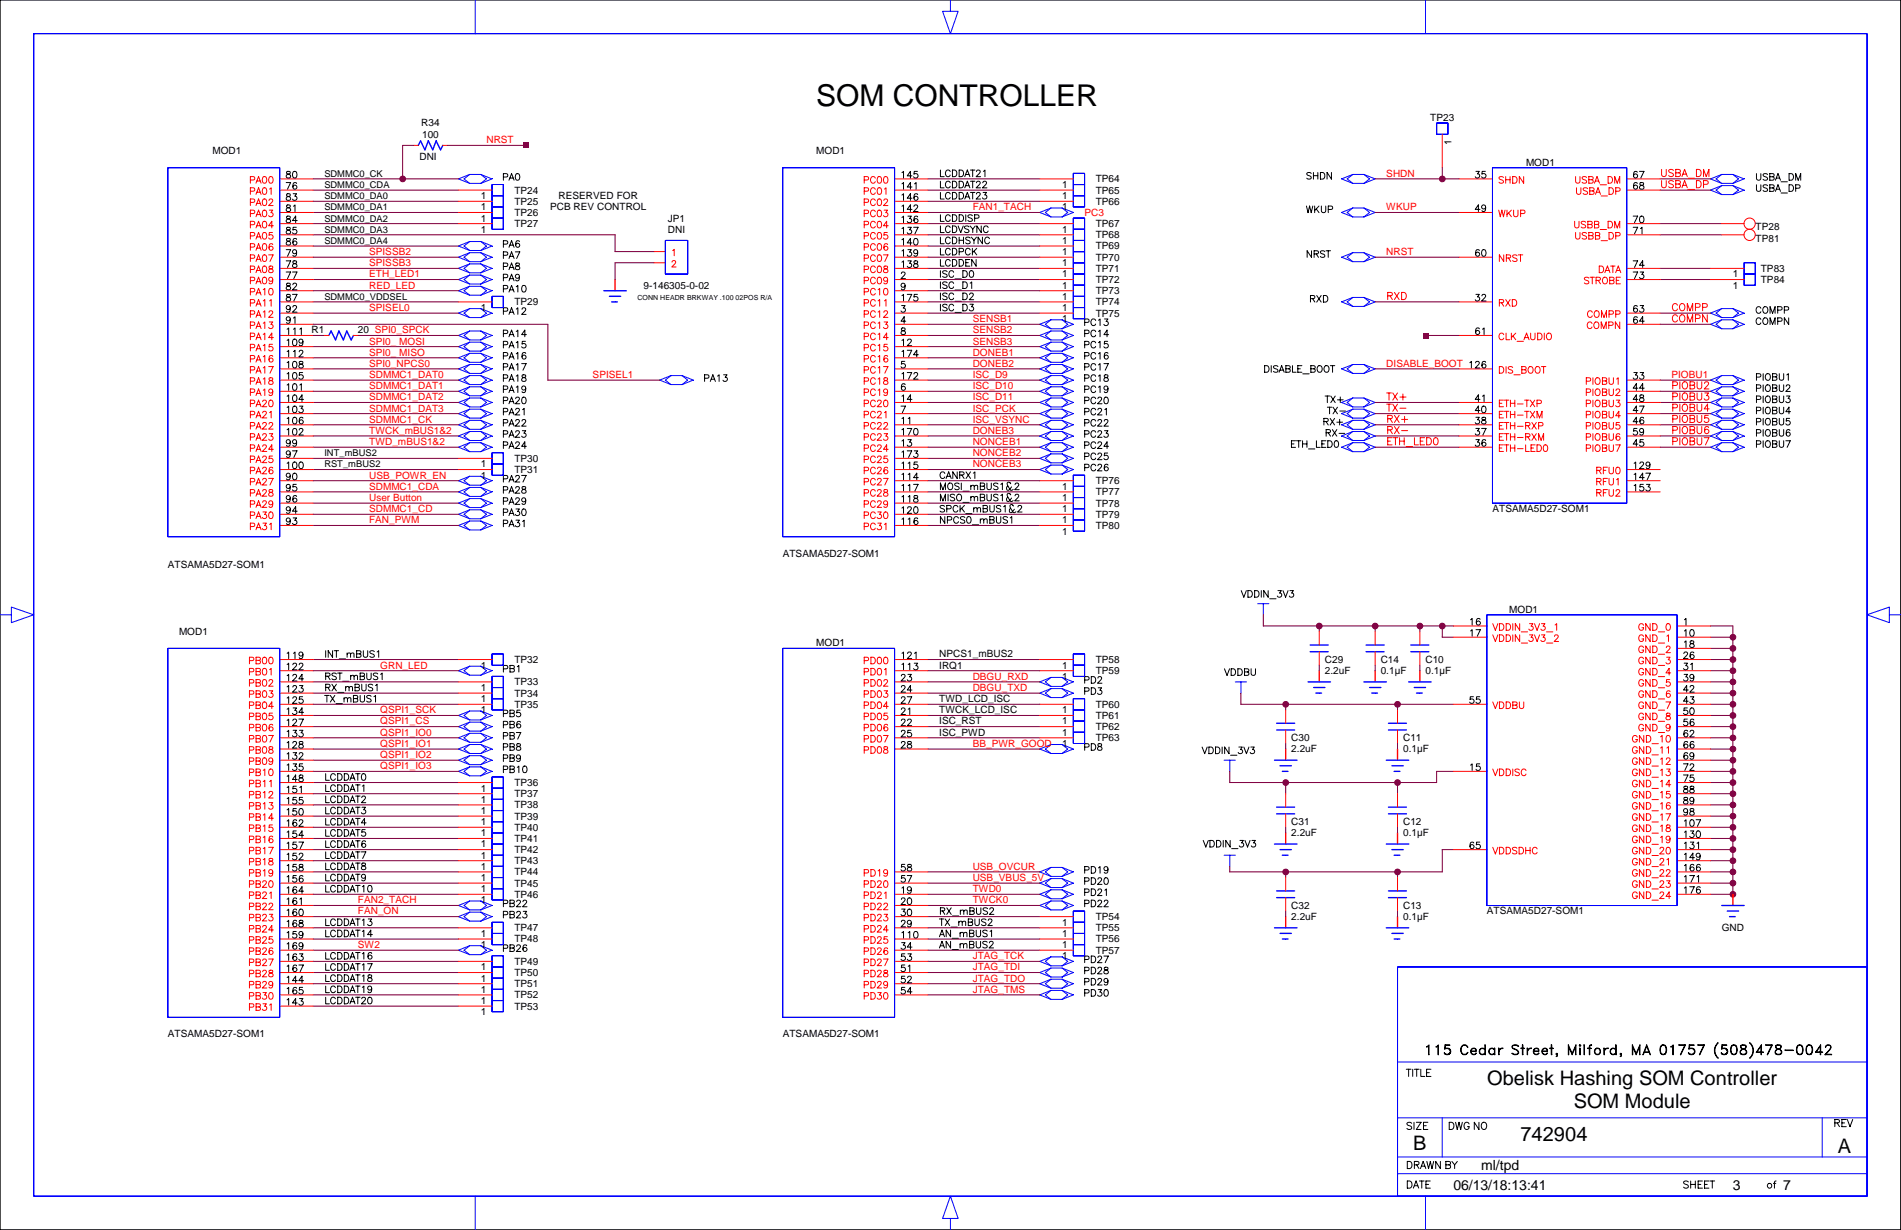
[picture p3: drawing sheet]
<svg xmlns="http://www.w3.org/2000/svg" width="432mm" height="279mm" viewBox="0 0 432 279" stroke-linecap="round" stroke-linejoin="round" font-family="sans-serif">
<defs><g id="words">
<text font-size="6.8" x="185.4" y="24">SOM CONTROLLER</text>
<g font-size="4.5">
<text x="337.8" y="246.6">Obelisk Hashing SOM Controller</text>
<text x="357.5" y="251.7">SOM Module</text>
<text x="321" y="261.2">B</text>
<text x="345.4" y="259.3">742904</text>
<text x="417.5" y="261.8">A</text>
</g>
<g font-size="3.2">
<text x="336.5" y="265.8">ml/tpd</text>
<text x="330.1" y="270.2">06/13/18:13:41</text>
<text x="393.6" y="270.2">3</text>
<text x="405" y="270.2">7</text>
</g>
<g font-size="2.3">
<text x="95.7" y="28.7">R34</text>
<text x="324.9" y="27.5">TP23</text>
<text x="48.3" y="35.1">MOD1</text>
<text x="95.9" y="31.3">100</text>
<text x="185.4" y="35.1">MOD1</text>
<text x="329.7" y="33" transform="rotate(-90 329.7 33)">1</text>
<text x="95.3" y="36.3">DNI</text>
<text x="248.9" y="41.4">TP64</text>
<text x="346.6" y="37.6">MOD1</text>
<text x="109.2" y="45.2">1</text>
<text x="109.2" y="47.8">1</text>
<text x="116.8" y="44">TP24</text>
<text x="116.8" y="46.5">TP25</text>
<text x="125" y="47.8">PCB REV CONTROL</text>
<text x="126.9" y="45.2">RESERVED FOR</text>
<text x="241.3" y="42.7">1</text>
<text x="241.3" y="45.2">1</text>
<text x="241.3" y="47.8">1</text>
<text x="248.9" y="44">TP65</text>
<text x="248.9" y="46.5">TP66</text>
<text x="109.2" y="50.3">1</text>
<text x="109.2" y="52.9">1</text>
<text x="116.8" y="49">TP26</text>
<text x="116.8" y="51.6">TP27</text>
<text x="151.7" y="50.3">JP1</text>
<text x="151.7" y="52.9">DNI</text>
<text x="241.3" y="52.9">1</text>
<text x="248.9" y="51.6">TP67</text>
<text x="398.8" y="52.3">TP28</text>
<text x="241.3" y="55.4">1</text>
<text x="241.3" y="57.9">1</text>
<text x="248.9" y="54.1">TP68</text>
<text x="248.9" y="56.7">TP69</text>
<text x="248.9" y="59.2">TP70</text>
<text x="398.8" y="54.9">TP81</text>
<text x="146.2" y="65.6">9-146305-0-02</text>
<text x="241.3" y="60.5">1</text>
<text x="241.3" y="63">1</text>
<text x="241.3" y="65.6">1</text>
<text x="248.9" y="61.7">TP71</text>
<text x="248.9" y="64.3">TP72</text>
<text x="393.6" y="63">1</text>
<text x="393.6" y="65.6">1</text>
<text x="399.9" y="61.7">TP83</text>
<text x="399.9" y="64.3">TP84</text>
<text x="109.2" y="70.6">1</text>
<text x="116.8" y="69.4">TP29</text>
<text x="241.3" y="68.1">1</text>
<text x="241.3" y="70.6">1</text>
<text x="248.9" y="66.8">TP73</text>
<text x="248.9" y="69.4">TP74</text>
<text x="248.9" y="71.9">TP75</text>
<text x="70.8" y="75.7">R1</text>
<text x="81.3" y="75.7">20 SPI0_SPCK</text>
<text x="241.3" y="73.2">1</text>
<text x="109.2" y="106.2">1</text>
<text x="116.8" y="104.9">TP30</text>
<text x="116.8" y="107.4">TP31</text>
<text x="109.2" y="108.7">1</text>
<text x="241.3" y="111.3">1</text>
<text x="241.3" y="113.8">1</text>
<text x="248.9" y="110">TP76</text>
<text x="248.9" y="112.5">TP77</text>
<text x="241.3" y="116.3">1</text>
<text x="241.3" y="118.9">1</text>
<text x="248.9" y="115.1">TP78</text>
<text x="248.9" y="117.6">TP79</text>
<text x="339" y="116.3">ATSAMA5D27-SOM1</text>
<text x="241.3" y="121.4">1</text>
<text x="248.9" y="120.1">TP80</text>
<text x="38.1" y="129">ATSAMA5D27-SOM1</text>
<text x="177.8" y="126.5">ATSAMA5D27-SOM1</text>
<text x="342.8" y="139.2">MOD1</text>
<text x="40.7" y="144.3">MOD1</text>
<text x="185.4" y="146.8">MOD1</text>
<text x="213.3" y="149.3">NPCS1_mBUS2</text>
<text x="109.2" y="151.9">1</text>
<text x="116.8" y="150.6">TP32</text>
<text x="116.8" y="155.7">TP33</text>
<text x="213.3" y="151.9">IRQ1</text>
<text x="241.3" y="151.9">1</text>
<text x="241.3" y="154.4">1</text>
<text x="248.9" y="150.6">TP58</text>
<text x="248.9" y="153.1">TP59</text>
<text x="300.9" y="150.6">C29</text>
<text x="300.9" y="153.1">2.2uF</text>
<text x="313.6" y="150.6">C14</text>
<text x="313.6" y="153.1">0.1µF</text>
<text x="323.8" y="150.6">C10</text>
<text x="323.8" y="153.1">0.1µF</text>
<text x="109.2" y="157">1</text>
<text x="109.2" y="159.5">1</text>
<text x="116.8" y="158.2">TP34</text>
<text x="116.8" y="160.8">TP35</text>
<text x="213.3" y="159.5">TWD_LCD_ISC</text>
<text x="248.9" y="160.8">TP60</text>
<text x="109.2" y="162">1</text>
<text x="213.3" y="162">TWCK_LCD_ISC</text>
<text x="213.3" y="167.1">ISC_PWD</text>
<text x="213.3" y="164.6">ISC_RST</text>
<text x="241.3" y="162">1</text>
<text x="241.3" y="164.6">1</text>
<text x="241.3" y="167.1">1</text>
<text x="248.9" y="163.3">TP61</text>
<text x="248.9" y="165.8">TP62</text>
<text x="241.3" y="169.7">1</text>
<text x="248.9" y="168.4">TP63</text>
<text x="293.3" y="168.4">C30</text>
<text x="293.3" y="170.9">2.2uF</text>
<text x="318.7" y="168.4">C11</text>
<text x="318.7" y="170.9">0.1µF</text>
<text x="109.2" y="179.8">1</text>
<text x="116.8" y="178.5">TP36</text>
<text x="109.2" y="182.4">1</text>
<text x="109.2" y="184.9">1</text>
<text x="116.8" y="181.1">TP37</text>
<text x="116.8" y="183.6">TP38</text>
<text x="109.2" y="187.4">1</text>
<text x="109.2" y="190">1</text>
<text x="116.8" y="186.2">TP39</text>
<text x="116.8" y="188.7">TP40</text>
<text x="116.8" y="191.2">TP41</text>
<text x="293.3" y="187.4">C31</text>
<text x="293.3" y="190">2.2uF</text>
<text x="318.7" y="187.4">C12</text>
<text x="318.7" y="190">0.1µF</text>
<text x="109.2" y="192.5">1</text>
<text x="109.2" y="195.1">1</text>
<text x="109.2" y="197.6">1</text>
<text x="116.8" y="193.8">TP42</text>
<text x="116.8" y="196.3">TP43</text>
<text x="109.2" y="200.1">1</text>
<text x="109.2" y="202.7">1</text>
<text x="116.8" y="198.8">TP44</text>
<text x="116.8" y="201.4">TP45</text>
<text x="116.8" y="203.9">TP46</text>
<text x="109.2" y="205.2">1</text>
<text x="248.9" y="209">TP54</text>
<text x="293.3" y="206.5">C32</text>
<text x="293.3" y="209">2.2uF</text>
<text x="318.7" y="206.5">C13</text>
<text x="318.7" y="209">0.1µF</text>
<text x="337.7" y="207.7">ATSAMA5D27-SOM1</text>
<text x="109.2" y="212.8">1</text>
<text x="109.2" y="215.4">1</text>
<text x="116.8" y="211.5">TP47</text>
<text x="116.8" y="214.1">TP48</text>
<text x="241.3" y="210.3">1</text>
<text x="241.3" y="212.8">1</text>
<text x="241.3" y="215.4">1</text>
<text x="248.9" y="211.5">TP55</text>
<text x="248.9" y="214.1">TP56</text>
<text x="391.1" y="211.5">GND</text>
<text x="109.2" y="220.4">1</text>
<text x="116.8" y="219.2">TP49</text>
<text x="116.8" y="221.7">TP50</text>
<text x="241.3" y="217.9">1</text>
<text x="248.9" y="216.6">TP57</text>
<text x="109.2" y="223">1</text>
<text x="109.2" y="225.5">1</text>
<text x="116.8" y="224.2">TP51</text>
<text x="116.8" y="226.8">TP52</text>
<text x="109.2" y="228.1">1</text>
<text x="109.2" y="230.6">1</text>
<text x="116.8" y="229.3">TP53</text>
<text x="38.1" y="235.7">ATSAMA5D27-SOM1</text>
<text x="177.8" y="235.7">ATSAMA5D27-SOM1</text>
</g>
<g font-size="2.3" fill="#f00">
<text x="110.5" y="32.5">NRST</text>
<text x="314.9" y="40.2">SHDN</text>
<text x="220.9" y="47.8">FAN1_TACH</text>
<text x="314.9" y="47.8">WKUP</text>
<text x="246.3" y="49">PC3</text>
<text x="83.8" y="57.9">SPISSB2</text>
<text x="314.9" y="57.9">NRST</text>
<text x="83.8" y="65.6">RED_LED</text>
<text x="83.8" y="60.5">SPISSB3</text>
<text x="83.8" y="63">ETH_LED1</text>
<text x="83.8" y="70.6">SPISEL0</text>
<text x="220.9" y="75.7">SENSB2</text>
<text x="220.9" y="73.2">SENSB1</text>
<text x="83.8" y="83.3">SPI0_NPCS0</text>
<text x="83.8" y="80.8">SPI0_ MISO</text>
<text x="83.8" y="78.3">SPI0_ MOSI</text>
<text x="220.9" y="83.3">DONEB2</text>
<text x="220.9" y="80.8">DONEB1</text>
<text x="220.9" y="78.3">SENSB3</text>
<text x="314.9" y="83.3">DISABLE_BOOT</text>
<text x="83.8" y="88.4">SDMMC1_DAT1</text>
<text x="83.8" y="85.9">SDMMC1_DAT0</text>
<text x="134.6" y="85.9">SPISEL1</text>
<text x="220.9" y="85.9">ISC_D9</text>
<text x="220.9" y="88.4">ISC_D10</text>
<text x="379.6" y="85.9">PIOBU1</text>
<text x="83.8" y="93.5">SDMMC1_DAT3</text>
<text x="83.8" y="90.9">SDMMC1_DAT2</text>
<text x="220.9" y="90.9">ISC_D11</text>
<text x="220.9" y="93.5">ISC_PCK</text>
<text x="83.8" y="96">SDMMC1_CK</text>
<text x="83.8" y="98.6">TWCK_mBUS1&amp;2</text>
<text x="83.8" y="101.1">TWD_mBUS1&amp;2</text>
<text x="220.9" y="101.1">NONCEB1</text>
<text x="220.9" y="98.6">DONEB3</text>
<text x="220.9" y="96">ISC_VSYNC</text>
<text x="220.9" y="106.2">NONCEB3</text>
<text x="220.9" y="103.6">NONCEB2</text>
<text x="83.8" y="111.3">SDMMC1_CDA</text>
<text x="83.8" y="108.7">USB_POWR_EN</text>
<text x="83.8" y="113.8">User Button</text>
<text x="83.8" y="118.9">FAN_PWM</text>
<text x="83.8" y="116.3">SDMMC1_CD</text>
<text x="86.4" y="151.9">GRN_LED</text>
<text x="220.9" y="154.4">DBGU_RXD</text>
<text x="220.9" y="157">DBGU_TXD</text>
<text x="86.4" y="167.1">QSPI1_IO0</text>
<text x="86.4" y="164.6">QSPI1_CS</text>
<text x="86.4" y="162">QSPI1_SCK</text>
<text x="86.4" y="172.2">QSPI1_IO2</text>
<text x="86.4" y="169.7">QSPI1_IO1</text>
<text x="220.9" y="169.7">BB_PWR_GOOD</text>
<text x="86.4" y="174.7">QSPI1_IO3</text>
<text x="220.9" y="197.6">USB_OVCUR</text>
<text x="220.9" y="200.1">USB_VBUS_5V</text>
<text x="220.9" y="202.7">TWD0</text>
<text x="81.3" y="207.7">FAN_ON</text>
<text x="81.3" y="205.2">FAN2_TACH</text>
<text x="220.9" y="205.2">TWCK0</text>
<text x="81.3" y="215.4">SW2</text>
<text x="220.9" y="220.4">JTAG_TDI</text>
<text x="220.9" y="217.9">JTAG_TCK</text>
<text x="220.9" y="225.5">JTAG_TMS</text>
<text x="220.9" y="223">JTAG_TDO</text>
</g>
<g font-size="2.1">
<text x="73.7" y="40.2">SDMMC0_CK</text>
<text x="73.7" y="42.7">SDMMC0_CDA</text>
<text x="73.7" y="45.3">SDMMC0_DA0</text>
<text x="73.7" y="47.8">SDMMC0_DA1</text>
<text x="73.7" y="50.3">SDMMC0_DA2</text>
<text x="73.7" y="52.9">SDMMC0_DA3</text>
<text x="73.7" y="55.4">SDMMC0_DA4</text>
<text x="73.7" y="68.1">SDMMC0_VDDSEL</text>
<text x="73.7" y="106.2">RST_mBUS2</text>
<text x="73.7" y="103.7">INT_mBUS2</text>
</g>
<text font-size="1.6" x="144.8" y="68.2">CONN HEADR BRKWAY .100 02POS R/A</text>
</g></defs>
<g fill="none" stroke="#000" stroke-width=".23">
<path d="M0 0h431.7v279.3h-431.7zM213.6 38.6v1.5h.9M215.8 39a.56 .56 0 0 0-.6-.4 .56 .56 0 0 0-.4 .6v.4a.56 .56 0 0 0 .4 .5 .56 .56 0 0 0 .6-.3M216.3 38.6h.5a.8 .8 0 0 1 .6 .8 .8 .8 0 0 1-.6 .7h-.5zM217.9 38.6h.5a.8 .8 0 0 1 .5 .8 .8 .8 0 0 1-.5 .7h-.5zM219.4 39.6h.7M220.4 38.6h1M220.9 38.6v1.5M221.8 39l.3-.4 .4 .1 .1 .2-.2 .5-.7 .7h1M223.4 38.9l.3-.3v1.5M213.6 48.8v1.5h.9M213.6 43.7v1.5h.9"/>
<path d="M213.6 56.4v1.5h.9M213.6 51.3v1.5h.9M213.6 53.9v1.5h.9M213.6 59v1.5h.9M213.6 41.2v1.5h.9M215.8 49.1a.56 .56 0 0 0-.6-.3 .56 .56 0 0 0-.4 .6v.3a.56 .56 0 0 0 .4 .6 .56 .56 0 0 0 .6-.4M215.8 44.1a.56 .56 0 0 0-.6-.4 .56 .56 0 0 0-.4 .6v.3a.56 .56 0 0 0 .4 .6 .56 .56 0 0 0 .6-.3M215.8 56.8a.56 .56 0 0 0-.6-.4 .56 .56 0 0 0-.4 .6v.3a.56 .56 0 0 0 .4 .6 .56 .56 0 0 0 .6-.3M215.8 51.7a.56 .56 0 0 0-.6-.4 .56 .56 0 0 0-.4 .6v.4a.56 .56 0 0 0 .4 .5 .56 .56 0 0 0 .6-.3M215.8 54.2a.56 .56 0 0 0-.6-.3 .56 .56 0 0 0-.4 .5v.4a.56 .56 0 0 0 .4 .6 .56 .56 0 0 0 .6-.4M215.8 59.3a.56 .56 0 0 0-.6-.3 .56 .56 0 0 0-.4 .5v.4a.56 .56 0 0 0 .4 .6 .56 .56 0 0 0 .6-.4M215.8 41.5a.56 .56 0 0 0-.6-.3 .56 .56 0 0 0-.4 .5v.4a.56 .56 0 0 0 .4 .6 .56 .56 0 0 0 .6-.4"/>
<path d="M216.3 48.8h.5a.8 .8 0 0 1 .6 .7 .8 .8 0 0 1-.6 .8h-.5zM216.3 43.7h.5a.8 .8 0 0 1 .6 .8 .8 .8 0 0 1-.6 .7h-.5zM216.3 56.4h.5a.8 .8 0 0 1 .6 .8 .8 .8 0 0 1-.6 .7h-.5zM216.3 51.3h.5a.8 .8 0 0 1 .6 .8 .8 .8 0 0 1-.6 .7h-.5zM216.3 53.9h.5a.8 .8 0 0 1 .6 .7 .8 .8 0 0 1-.6 .8h-.5zM216.3 59h.5a.8 .8 0 0 1 .6 .7 .8 .8 0 0 1-.6 .8h-.5zM216.3 41.2h.5a.8 .8 0 0 1 .6 .7 .8 .8 0 0 1-.6 .8h-.5zM217.6 51.3l.6 1.5 .6-1.5M217.9 48.8h.5a.8 .8 0 0 1 .5 .7 .8 .8 0 0 1-.5 .8h-.5zM217.9 43.7h.5a.8 .8 0 0 1 .5 .8 .8 .8 0 0 1-.5 .7h-.5zM217.9 57.2l.8-.1 .2-.2-.1-.3-.9-.2v1.5M217.9 59h.5a.8 .8 0 0 1 .5 .7 .8 .8 0 0 1-.5 .8h-.5z"/>
<path d="M217.9 41.2h.5a.8 .8 0 0 1 .5 .7 .8 .8 0 0 1-.5 .8h-.5zM217.9 53.9v1.5M217.9 54.6h1M218.9 53.9v1.5M219.1 45.2l.6-1.5 .6 1.5M219.1 40.1l.6-1.5 .6 1.5M219.1 42.7l.6-1.5 .6 1.5M219.4 48.8v1.5M219.4 44.7h.7M219.4 59.7h.5M219.4 42.2h.7M220.1 51.5l-.4-.2-.6 .2 .1 .4 .8 .4 .1 .3-.4 .2-.6-.2"/>
<path d="M220.3 59h-.9v1.5h.9M220.4 51.3l.6 .7v.8M220.4 56.8a.56 .56 0 0 0-.7-.4 .56 .56 0 0 0-.4 .6v.3a.56 .56 0 0 0 .4 .6 .56 .56 0 0 0 .7-.3M220.4 54.1l-.4-.2-.7 .2 .2 .3 .9 .5v.3l-.4 .2-.7-.2M220.4 43.7h1M220.4 41.2h1M220.6 53.9l.6 .7v.8M220.9 49l-.4-.2-.6 .2 .1 .4 .8 .3 .1 .4-.4 .2-.6-.2M220.9 56.4v1.5M220.9 41.2v1.5M220.9 43.7v1.5M221.2 57.1l.7 .8"/>
<path d="M221.4 49.6l.8-.1 .2-.2-.1-.4-.9-.1v1.5M221.5 51.3l-.5 .7M221.7 59v1.5l-1-1.5v1.5M221.8 44.1l.3-.4 .4 .1 .1 .2-.2 .5-.7 .7h1M221.8 41.5l.3-.3h.4l.1 .3-.2 .5-.7 .7h1M221.8 53.9l-.6 .7M221.9 56.4l-1 1M222.9 51.3v1.5l-1-1.5v1.5M223.2 53.9v1.5l-1-1.5v1.5M223.2 41.5l.3-.3h.4l.2 .3-.2 .5-.7 .7h1M223.3 43.7h.8l-.4 .6a.5 .5 0 0 1 .3 .8 .5 .5 0 0 1-.8-.2M224.4 51.7a.56 .56 0 0 0-.6-.4 .56 .56 0 0 0-.4 .6v.4a.56 .56 0 0 0 .4 .5 .56 .56 0 0 0 .6-.3"/>
<path d="M224.7 54.2a.56 .56 0 0 0-.6-.3 .56 .56 0 0 0-.4 .5v.4a.56 .56 0 0 0 .4 .6 .56 .56 0 0 0 .6-.4M213.6 61.5v1.5M213.6 64v1.5M213.6 66.6v1.5M213.6 69.1v1.5M215.1 61.7l-.3-.2-.7 .2 .2 .4 .8 .5v.2l-.3 .2-.7-.2M215.1 66.8l-.3-.2-.7 .2 .2 .3 .8 .5v.3l-.3 .2-.7-.2M215.1 64.2l-.3-.2-.7 .2 .2 .4 .8 .5v.2l-.3 .2-.7-.2M215.1 69.3l-.3-.2-.7 .2 .2 .4 .8 .5v.2l-.3 .2-.7-.2M216.6 61.8a.55 .55 0 0 0-.6-.3 .55 .55 0 0 0-.5 .6v.3a.55 .55 0 0 0 .5 .6 .55 .55 0 0 0 .6-.4M216.6 66.9a.55 .55 0 0 0-.6-.3 .55 .55 0 0 0-.5 .5v.4a.55 .55 0 0 0 .5 .6 .55 .55 0 0 0 .6-.4M216.6 64.4a.55 .55 0 0 0-.6-.4 .55 .55 0 0 0-.5 .6v.4a.55 .55 0 0 0 .5 .5 .55 .55 0 0 0 .6-.3"/>
<path d="M216.6 69.5a.55 .55 0 0 0-.6-.4 .55 .55 0 0 0-.5 .6v.3a.55 .55 0 0 0 .5 .6 .55 .55 0 0 0 .6-.3M216.9 63.4h1.5M216.9 68.4h1.5M216.9 65.9h1.5M216.9 71h1.5M218.7 61.5h.5a.8 .8 0 0 1 .5 .7 .8 .8 0 0 1-.5 .8h-.5zM218.7 66.6h.5a.8 .8 0 0 1 .5 .7 .8 .8 0 0 1-.5 .8h-.5zM218.7 64h.5a.8 .8 0 0 1 .5 .8 .8 .8 0 0 1-.5 .7h-.5zM218.7 69.1h.5a.8 .8 0 0 1 .5 .8 .8 .8 0 0 1-.5 .7h-.5zM220.2 66.9l.3-.3h.4l.2 .3-.2 .5-.7 .7h1M220.3 69.1h.8l-.4 .6a.5 .5 0 0 1 .3 .8 .5 .5 0 0 1-.8-.2M220.4 61.6a.5 .5 0 0 1 .7 .2l.1 .3a.65 .65 0 0 1-.6 .9 .96 .96 0 0 1-.2-1.4z"/>
<path d="M220.4 64.3l.3-.3v1.5M213.6 111.2v-1.5l.6 1.5 .6-1.5v1.5M213.6 113.8v-1.5l.6 1.5 .6-1.5v1.5M214.5 115l-.3-.2-.7 .2 .2 .4 .8 .5v.2l-.3 .2-.7-.2M214.6 117.4v1.5l-1-1.5v1.5M214.6 107.5a.55 .55 0 0 0-.6-.3 .55 .55 0 0 0-.5 .6v.3a.55 .55 0 0 0 .5 .6 .55 .55 0 0 0 .6-.4M214.9 108.7l.6-1.5 .6 1.5M215.1 115.6l.8-.1 .1-.2v-.3l-.9-.2v1.5M215.1 108.2h.7M215.2 118.1h.8l.2-.2-.1-.4-.9-.1v1.5M215.3 112.3v1.5M215.6 109.8a.71 .71 0 0 1 .8 .7 .71 .71 0 0 1-.8 .7l-.3-.5v-.4z"/>
<path d="M216.8 112.5l-.3-.2-.7 .2 .2 .3 .8 .5v.3l-.3 .2-.7-.2M217.4 107.2v1.5l-1-1.5v1.5M217.6 115.2a.56 .56 0 0 0-.7-.4 .56 .56 0 0 0-.4 .6v.3a.56 .56 0 0 0 .4 .6 .56 .56 0 0 0 .7-.3M217.6 112.3a.71 .71 0 0 1 .8 .7 .71 .71 0 0 1-.8 .7l-.3-.5v-.4zM217.7 117.7a.56 .56 0 0 0-.6-.3 .56 .56 0 0 0-.5 .5v.4a.56 .56 0 0 0 .5 .6 .56 .56 0 0 0 .6-.4M217.9 109.9l-.4-.2-.6 .2 .1 .4 .9 .5v.2l-.4 .2-.6-.2M218 107.9l.8-.1 .1-.5-.9-.1v1.5M218.1 114.8v1.5M218.4 109.7v1.5M218.4 115.5l.7 .8M218.5 107.9l.5 .8M218.7 111.6h1.5"/>
<path d="M218.7 114.1h1.5M219.1 114.8l-1 1M219.2 117.6l-.4-.2-.7 .2 .2 .3 .9 .5v.2l-.4 .3-.7-.3M219.3 116.7h1.5M219.4 107.2l1 1.5M219.8 117.4a.5 .5 0 0 1 .7 .3l.1 .3a.65 .65 0 0 1-.6 .9 .95 .95 0 0 1-.2-1.5zM220.4 107.2l-1 1.5M220.5 113.1l.4-.3h.3l.1 1M220.5 112.8v1M220.5 110.5l.4-.3 .3 .1 .1 .9M220.5 110.2v1M220.9 119.2h1.4"/>
<path d="M221.1 107.5l.3-.3v1.5M221.2 115.6l.3-.3 .4 .1 .1 .9M221.2 115.3v1M221.3 110.5l.4-.3 .3 .1 .1 .9M221.3 113.1l.4-.3h.3l.1 1M222 115.6l.3-.3 .4 .1v.9M222.7 118.1l.3-.2h.4l.1 1M222.7 117.9v1M222.7 110.4l.9 .2 .1 .4-.4 .2h-.6v-1.5l.9 .2v.4l-.3 .1M222.7 113l.9 .1 .1 .4-.4 .3h-.6v-1.5l.9 .1v.4l-.3 .2M223.3 115.5l.9 .2 .1 .3-.4 .3h-.6v-1.5l.9 .2v.4l-.3 .1M223.5 118.1l.3-.2h.4v1"/>
<path d="M224.2 109.7v1.1l.4 .4 .5-.2 .1-1.3M224.2 112.3v1l.4 .5 .5-.2 .1-1.3M224.8 118.1l1 .1v.4l-.3 .3h-.7v-1.5l1 .1v.4l-.3 .2M224.8 114.8v1.1l.5 .4 .5-.2v-1.3M226.3 117.4v1l.5 .5 .5-.3v-1.2M226.7 109.9l-.4-.2-.6 .2 .1 .4 .9 .5v.2l-.4 .2-.6-.2M226.7 112.5l-.4-.2-.6 .2 .1 .3 .9 .5v.3l-.4 .2-.6-.2M227.3 110l.4-.3v1.5M227.3 112.6l.4-.3v1.5M227.3 115l-.3-.2-.7 .2 .2 .4 .8 .5v.2l-.3 .2-.7-.2M228 115.1l.3-.3v1.5M228.9 117.6l-.4-.2-.7 .2 .2 .3 .9 .5v.2l-.4 .3-.7-.3"/>
<path d="M228.9 110.4a.52 .52 0 0 0-.3 .5 .52 .52 0 0 0 .5 .5l.7-.8M228.9 112.9a.52 .52 0 0 0-.3 .6 .52 .52 0 0 0 .5 .4l.7-.8M229.5 117.6l.3-.2v1.5M229.5 115.5a.52 .52 0 0 0-.3 .5 .52 .52 0 0 0 .5 .5l.7-.8M229.6 109.9l-.4-.4-.4 .2 .1 .5 .6 1.1 .3 .1 .3-.2M229.6 112.4l-.4-.3-.4 .2 .1 .5 .6 1.1h.3l.3-.2M230.2 115l-.4-.4-.4 .2 .1 .5 .6 1.1 .4 .1 .3-.3M230.6 110.1l.2-.4 .5 .1 .1 .2-.2 .5-.7 .7h1M230.6 112.6l.2-.3h.3l.3 .3-.2 .5-.7 .7h1M231.2 115.2l.3-.4 .4 .1 .2 .2-.2 .5-.8 .7h1.1M73.7 158h1.1M74 153.6l.8-.1 .1-.5-.9-.1v1.5"/>
<path d="M74 156.1h.8l.1-.5-.9-.2v1.5M74 147.8v1.5M74.3 158v1.5M74.5 153.6l.5 .8M74.5 156.1l.5 .8M75 158l1 1.5M75.4 155.4l1 1.5M75.5 147.8v1.5l-1-1.5v1.5M75.9 147.8h1M76 158l-1 1.5M76.3 159.8h1.5M76.4 153.1l-.4-.2-.6 .2 .1 .4 .9 .5v.2l-.4 .2-.6-.2"/>
<path d="M76.4 147.8v1.5M76.4 155.4l-1 1.5M76.7 152.9h1M76.7 157.3h1.4M77 149.7h1.5M77.2 152.9v1.5M77.8 154.8h1.5M78.1 158.8l.4-.3h.3l.1 1M78.1 158.5v1M78.5 156.2l.4-.3 .3 .1 .1 .9M78.5 155.9v1M78.8 148.6l.4-.3 .3 .1 .1 .9"/>
<path d="M78.8 148.3v1M78.9 158.8l.4-.3h.3l.1 1M79.3 156.2l.4-.3 .3 .1 .1 .9M79.6 148.6l.4-.3 .3 .1 .1 .9M79.6 153.7l.4-.3 .3 .1 .1 .9M79.6 153.4v1M80.3 158.7l.9 .1 .1 .4-.4 .3h-.6v-1.5l.9 .1v.4l-.3 .2M80.4 153.7l.4-.3 .3 .1 .1 .9M80.6 156.2l1 .1v.4l-.3 .2h-.7v-1.5l1 .2v.4l-.3 .2M81 148.5l.9 .2 .1 .3-.4 .3h-.6v-1.5l.9 .2v.4l-.3 .1M81.8 153.6l.9 .2 .1 .3-.4 .3h-.6v-1.5l.9 .1v.5l-.3 .1M81.8 158l.1 1.3 .3 .2 .5-.2 .1-1.3"/>
<path d="M82.2 155.4v1.1l.4 .4 .5-.2 .1-1.3M82.5 147.8l.1 1.3 .3 .2 .6-.2v-1.3M83.3 152.9v1.1l.4 .4 .5-.2 .1-1.3M84.3 158.2l-.4-.2-.6 .2 .1 .3 .9 .5v.3l-.4 .2-.6-.2M84.7 155.6l-.4-.2-.7 .2 .2 .4 .9 .5v.2l-.4 .2-.7-.2M84.9 158.3l.4-.3v1.5M85 148l-.3-.2-.7 .2 .2 .4 .8 .5v.2l-.3 .2-.7-.2M85.3 155.7l.4-.3v1.5M85.7 148.1l.3-.3v1.5M85.8 153.1l-.4-.2-.6 .2 .1 .4 .9 .5v.2l-.4 .2-.6-.2M86.4 153.2l.4-.3v1.5M74 178.3v1.5h.8"/>
<path d="M74 175.7v1.5h.8M76.2 178.6a.56 .56 0 0 0-.7-.3 .56 .56 0 0 0-.4 .6v.3a.56 .56 0 0 0 .4 .6 .56 .56 0 0 0 .7-.4M76.2 176.1a.56 .56 0 0 0-.7-.4 .56 .56 0 0 0-.4 .6v.4a.56 .56 0 0 0 .4 .6 .56 .56 0 0 0 .7-.4M76.7 178.3h.5a.8 .8 0 0 1 .5 .7 .8 .8 0 0 1-.5 .8h-.5zM76.7 175.7h.5a.8 .8 0 0 1 .5 .8 .8 .8 0 0 1-.5 .7h-.5zM78.2 178.3h.5a.8 .8 0 0 1 .5 .7 .8 .8 0 0 1-.5 .8h-.5zM78.2 175.7h.5a.8 .8 0 0 1 .5 .8 .8 .8 0 0 1-.5 .7h-.5zM79.5 179.8l.6-1.5 .5 1.5M79.5 177.2l.6-1.5 .5 1.5M79.7 179.3h.7M79.7 176.8h.7M80.8 178.3h1"/>
<path d="M80.8 175.7h1M81.3 175.7v1.5M81.3 178.3v1.5M82.3 178.6l.4-.3v1.5M82.3 175.8a.5 .5 0 0 1 .7 .2l.1 .4a.65 .65 0 0 1-.6 .8 .96 .96 0 0 1-.2-1.4zM74 193.5v1.5h.8M74 196v1.5h.8M74 198.6v1.5h.8M74 180.8v1.5h.8M74 183.4v1.5h.8M74 185.9v1.5h.8M74 188.4v1.5h.8"/>
<path d="M74 191v1.5h.8M76.2 193.9a.56 .56 0 0 0-.7-.4 .56 .56 0 0 0-.4 .6v.3a.56 .56 0 0 0 .4 .6 .56 .56 0 0 0 .7-.4M76.2 196.4a.56 .56 0 0 0-.7-.4 .56 .56 0 0 0-.4 .6v.4a.56 .56 0 0 0 .4 .5 .56 .56 0 0 0 .7-.3M76.2 198.9a.56 .56 0 0 0-.7-.3 .56 .56 0 0 0-.4 .6v.3a.56 .56 0 0 0 .4 .6 .56 .56 0 0 0 .7-.4M76.2 181.2a.56 .56 0 0 0-.7-.4 .56 .56 0 0 0-.4 .6v.4a.56 .56 0 0 0 .4 .5 .56 .56 0 0 0 .7-.3M76.2 183.7a.56 .56 0 0 0-.7-.3 .56 .56 0 0 0-.4 .5v.4a.56 .56 0 0 0 .4 .6 .56 .56 0 0 0 .7-.4M76.2 186.3a.56 .56 0 0 0-.7-.4 .56 .56 0 0 0-.4 .6v.3a.56 .56 0 0 0 .4 .6 .56 .56 0 0 0 .7-.4M76.2 188.8a.56 .56 0 0 0-.7-.4 .56 .56 0 0 0-.4 .6v.4a.56 .56 0 0 0 .4 .6 .56 .56 0 0 0 .7-.4M76.2 191.3a.56 .56 0 0 0-.7-.3 .56 .56 0 0 0-.4 .6v.3a.56 .56 0 0 0 .4 .6 .56 .56 0 0 0 .7-.4M76.7 193.5h.5a.8 .8 0 0 1 .5 .8 .8 .8 0 0 1-.5 .7h-.5zM76.7 196h.5a.8 .8 0 0 1 .5 .8 .8 .8 0 0 1-.5 .7h-.5zM76.7 198.6h.5a.8 .8 0 0 1 .5 .7 .8 .8 0 0 1-.5 .8h-.5z"/>
<path d="M76.7 180.8h.5a.8 .8 0 0 1 .5 .8 .8 .8 0 0 1-.5 .7h-.5zM76.7 183.4h.5a.8 .8 0 0 1 .5 .7 .8 .8 0 0 1-.5 .8h-.5zM76.7 185.9h.5a.8 .8 0 0 1 .5 .8 .8 .8 0 0 1-.5 .7h-.5zM76.7 188.4h.5a.8 .8 0 0 1 .5 .8 .8 .8 0 0 1-.5 .7h-.5zM76.7 191h.5a.8 .8 0 0 1 .5 .7 .8 .8 0 0 1-.5 .8h-.5zM78.2 193.5h.5a.8 .8 0 0 1 .5 .8 .8 .8 0 0 1-.5 .7h-.5zM78.2 196h.5a.8 .8 0 0 1 .5 .8 .8 .8 0 0 1-.5 .7h-.5zM78.2 198.6h.5a.79 .79 0 0 1 .5 .7 .79 .79 0 0 1-.5 .8h-.5zM78.2 180.8h.5a.8 .8 0 0 1 .5 .8 .8 .8 0 0 1-.5 .7h-.5zM78.2 183.4h.5a.79 .79 0 0 1 .5 .7 .79 .79 0 0 1-.5 .8h-.5zM78.2 185.9h.5a.79 .79 0 0 1 .5 .8 .79 .79 0 0 1-.5 .7h-.5zM78.2 188.4h.5a.8 .8 0 0 1 .5 .8 .8 .8 0 0 1-.5 .7h-.5z"/>
<path d="M78.2 191h.5a.8 .8 0 0 1 .5 .7 .8 .8 0 0 1-.5 .8h-.5zM79.5 195l.6-1.5 .5 1.5M79.5 197.5l.6-1.5 .5 1.5M79.5 182.3l.6-1.5 .5 1.5M79.5 184.9l.6-1.5 .5 1.5M79.5 187.4l.6-1.5 .5 1.5M79.5 189.9l.6-1.5 .5 1.5M79.5 192.5l.6-1.5 .5 1.5M79.7 194.5h.7M79.7 197.1h.7M79.7 199.6h.7M79.7 181.8h.7"/>
<path d="M79.7 184.4h.7M79.7 186.9h.7M79.7 189.5h.7M79.7 192h.7M80.8 193.5h1M80.8 196h1M80.8 198.6h1M80.8 180.8h1M80.8 183.4h1M80.8 185.9h1M80.8 188.4h1M80.8 191h1"/>
<path d="M81.3 180.8v1.5M81.3 183.4v1.5M81.3 185.9v1.5M81.3 188.4v1.5M81.3 191v1.5M81.3 193.5v1.5M81.3 196v1.5M81.3 198.6v1.5M82.1 193.5h1l-.7 1.5M82.2 181.2l.2-.4h.3l.3 .3-.2 .5-.7 .7h1M82.2 196.1v.5l.7 .2 .2 .3a.5 .5 0 0 1-.5 .5 .5 .5 0 0 1-.5-.5l.2-.3 .7-.4-.1-.3zM82.2 183.4h.8l-.4 .5a.5 .5 0 0 1 .4 .8 .5 .5 0 0 1-.9-.1"/>
<path d="M83 188.4h-.8v.7a.53 .53 0 0 1 .8 0 .53 .53 0 0 1-.1 .8 .53 .53 0 0 1-.8-.2M83 199.1a.47 .47 0 0 1-.6 .4 .47 .47 0 0 1-.2-.8 .47 .47 0 0 1 .8 .1v.3a.69 .69 0 0 1-.6 1l-.2-.2M83 191.2v-.1a.5 .5 0 0 0-.8 .2v1a.46 .46 0 0 0 .8 0 .46 .46 0 0 0-.2-.7 .46 .46 0 0 0-.6 .4M83.2 186.9h-1.1l.7-1v1.5M74 218.9v1.5h.8M74 208.7v1.5h.8M74 211.3v1.5h.8M74 216.4v1.5h.8M74 201.1v1.5h.8M76.2 219.3a.56 .56 0 0 0-.7-.4 .56 .56 0 0 0-.4 .6v.3a.56 .56 0 0 0 .4 .6 .56 .56 0 0 0 .7-.4M76.2 209.1a.56 .56 0 0 0-.7-.4 .56 .56 0 0 0-.4 .6v.4a.56 .56 0 0 0 .4 .5 .56 .56 0 0 0 .7-.3M76.2 211.6a.56 .56 0 0 0-.7-.3 .56 .56 0 0 0-.4 .6v.3a.56 .56 0 0 0 .4 .6 .56 .56 0 0 0 .7-.4"/>
<path d="M76.2 216.7a.56 .56 0 0 0-.7-.3 .56 .56 0 0 0-.4 .5v.4a.56 .56 0 0 0 .4 .6 .56 .56 0 0 0 .7-.4M76.2 201.5a.56 .56 0 0 0-.7-.4 .56 .56 0 0 0-.4 .6v.4a.56 .56 0 0 0 .4 .5 .56 .56 0 0 0 .7-.3M76.7 218.9h.5a.8 .8 0 0 1 .5 .8 .8 .8 0 0 1-.5 .7h-.5zM76.7 208.7h.5a.8 .8 0 0 1 .5 .8 .8 .8 0 0 1-.5 .7h-.5zM76.7 211.3h.5a.8 .8 0 0 1 .5 .7 .8 .8 0 0 1-.5 .8h-.5zM76.7 216.4h.5a.8 .8 0 0 1 .5 .7 .8 .8 0 0 1-.5 .8h-.5zM76.7 201.1h.5a.8 .8 0 0 1 .5 .8 .8 .8 0 0 1-.5 .7h-.5zM78.2 218.9h.5a.8 .8 0 0 1 .5 .8 .8 .8 0 0 1-.5 .7h-.5zM78.2 208.7h.5a.8 .8 0 0 1 .5 .8 .8 .8 0 0 1-.5 .7h-.5zM78.2 211.3h.5a.79 .79 0 0 1 .5 .7 .79 .79 0 0 1-.5 .8h-.5zM78.2 216.4h.5a.79 .79 0 0 1 .5 .7 .79 .79 0 0 1-.5 .8h-.5zM78.2 201.1h.5a.79 .79 0 0 1 .5 .8 .79 .79 0 0 1-.5 .7h-.5z"/>
<path d="M79.5 210.2l.6-1.5 .5 1.5M79.5 212.8l.6-1.5 .5 1.5M79.5 217.9l.6-1.5 .5 1.5M79.5 200.1l.6-1.5 .5 1.5M79.5 202.6l.6-1.5 .5 1.5M79.7 212.3h.7M79.7 219.9h.7M79.7 209.8h.7M79.7 217.4h.7M79.7 202.1h.7M80.8 208.7h1M80.8 218.9h1"/>
<path d="M80.8 211.3h1M80.8 216.4h1M80.8 201.1h1M81.3 201.1v1.5M81.3 208.7v1.5M81.3 211.3v1.5M81.3 216.4v1.5M81.3 218.9v1.5M82.3 219.2l.4-.3v1.5M82.3 209l.4-.3v1.5M82.3 211.6l.4-.3v1.5M82.3 216.7l.4-.3v1.5"/>
<path d="M82.3 201.4l.4-.3v1.5M83.5 218.9h1l-.7 1.5M83.6 208.7h.8l-.4 .6a.5 .5 0 0 1 .4 .8 .5 .5 0 0 1-.9-.1M83.7 201.2a.5 .5 0 0 1 .7 .2l.1 .4a.68 .68 0 0 1-.4 .8h-.2a.95 .95 0 0 1-.2-1.4zM84.4 216.6v-.2a.5 .5 0 0 0-.8 .3v1a.47 .47 0 0 0 .8 0 .47 .47 0 0 0-.2-.7 .47 .47 0 0 0-.6 .4M84.6 212.3h-1.1l.7-1v1.5M213.4 208.7h1M213.4 212.8l.6-1.5 .5 1.5M213.4 215.3l.6-1.5 .5 1.5M213.6 206.9h.9v-.5l-.9-.2v1.5M213.6 212.3h.7M213.6 214.8h.7"/>
<path d="M213.9 208.7v1.5M214.1 206.9l.5 .8M214.7 208.7l1 1.5M215 206.2l1.1 1.5M215.7 208.7l-1 1.5M215.9 211.3v1.5l-1-1.5v1.5M215.9 213.8v1.5l-1-1.5v1.5M216 210.6h1.4M216.1 206.2l-1.1 1.5M216.3 213.1h1.4M216.3 215.7h1.4M216.3 208.1h1.5"/>
<path d="M217.8 209.5l.3-.2h.4l.1 1M217.8 209.3v1M218.1 212.1l.3-.3 .4 .1 .1 .9M218.1 214.6l.3-.3 .4 .1 .1 .9M218.1 211.8v1M218.1 214.3v1M218.1 207l.4-.3 .3 .1 .1 .9M218.1 206.7v1M218.6 209.5l.3-.2h.4l.1 1M218.9 212.1l.3-.3 .4 .1v.9M218.9 214.6l.3-.3 .4 .1v.9M218.9 207l.4-.3 .3 .1 .1 .9"/>
<path d="M219.9 209.5l1 .1v.4l-.3 .3h-.7v-1.6l1 .2v.4l-.3 .2M220.2 212l1 .2v.3l-.3 .3h-.7v-1.5l1 .1v.5l-.3 .1M220.2 214.5l1 .2v.4l-.3 .2h-.7v-1.5l1 .2v.4l-.3 .1M220.3 206.9l.9 .2 .1 .3-.4 .3h-.6v-1.5l.9 .2v.4l-.3 .1M221.4 208.7v1.1l.5 .4 .5-.2v-1.3M221.7 211.3v1.1l.5 .4 .5-.2v-1.3M221.7 213.8l.1 1.3 .4 .2 .5-.2v-1.3M221.8 206.2v1.1l.4 .4 .5-.2 .1-1.3M224 209l-.4-.3-.7 .3 .2 .3 .9 .5v.2l-.4 .2-.7-.2M224.2 211.5l-.3-.2-.7 .2 .2 .4 .8 .5v.2l-.3 .2-.7-.2M224.2 214l-.3-.2-.7 .2 .2 .4 .8 .5v.2l-.3 .2-.7-.2M224.3 206.4l-.3-.2-.7 .2 .2 .4 .8 .5v.2l-.3 .2-.7-.2"/>
<path d="M224.5 209.1l.1-.3 .4-.1 .3 .5-.9 1h1M224.7 214.2l.3-.4 .4 .1 .2 .2-.2 .5-.7 .7h1M224.8 206.6l.2-.3 .4-.1 .3 .4-1 1.1h1.1M224.9 211.6l.3-.3v1.5M74 221.4v1.5h.8M74 224v1.5h.8M74 226.5v1.5h.8M76.2 221.8a.56 .56 0 0 0-.7-.4 .56 .56 0 0 0-.4 .6v.4a.56 .56 0 0 0 .4 .5 .56 .56 0 0 0 .7-.3M76.2 224.3a.56 .56 0 0 0-.7-.3 .56 .56 0 0 0-.4 .6v.3a.56 .56 0 0 0 .4 .6 .56 .56 0 0 0 .7-.4M76.2 226.9a.56 .56 0 0 0-.7-.4 .56 .56 0 0 0-.4 .6v.4a.56 .56 0 0 0 .4 .5 .56 .56 0 0 0 .7-.3M76.7 221.4h.5a.8 .8 0 0 1 .5 .8 .8 .8 0 0 1-.5 .7h-.5zM76.7 224h.5a.8 .8 0 0 1 .5 .7 .8 .8 0 0 1-.5 .8h-.5z"/>
<path d="M76.7 226.5h.5a.8 .8 0 0 1 .5 .8 .8 .8 0 0 1-.5 .7h-.5zM78.2 221.4h.5a.8 .8 0 0 1 .5 .8 .8 .8 0 0 1-.5 .7h-.5zM78.2 224h.5a.79 .79 0 0 1 .5 .7 .79 .79 0 0 1-.5 .8h-.5zM78.2 226.5h.5a.79 .79 0 0 1 .5 .8 .79 .79 0 0 1-.5 .7h-.5zM79.5 220.4l.6-1.5 .5 1.5M79.5 222.9l.6-1.5 .5 1.5M79.5 225.5l.6-1.5 .5 1.5M79.5 228l.6-1.5 .5 1.5M79.7 222.5h.7M79.7 225h.7M79.7 227.5h.7M80.8 221.4h1"/>
<path d="M80.8 224h1M80.8 226.5h1M81.3 221.4v1.5M81.3 224v1.5M81.3 226.5v1.5M82.2 226.9l.2-.4 .5 .1 .1 .2-.2 .5-.7 .7h1M82.3 221.7l.4-.3v1.5M82.3 224.3l.4-.3v1.5M83.6 221.5v.5l.7 .2 .2 .3a.51 .51 0 0 1-.5 .5 .51 .51 0 0 1-.5-.5l.2-.3 .7-.4v-.3zM83.7 226.6a.5 .5 0 0 1 .7 .2l.1 .4a.68 .68 0 0 1-.4 .8h-.2a.95 .95 0 0 1-.2-1.4zM84.4 224.5a.47 .47 0 0 1-.6 .4 .47 .47 0 0 1-.2-.8 .47 .47 0 0 1 .8 .1v.3a.69 .69 0 0 1-.5 1l-.3-.2"/>
</g>
<path d="M285.7 137.1h2.5M287 137.1v2.6" fill="none" stroke="#00f" stroke-width=".23"/>
<path d="M281.9 134.2l.6 1.5 .6-1.5M283.5 134.2h.4a.79 .79 0 0 1 .6 .7 .79 .79 0 0 1-.6 .8h-.4zM285 134.2h.5a.79 .79 0 0 1 .5 .7 .79 .79 0 0 1-.5 .8h-.5zM286.5 134.2v1.5M288.1 134.2v1.5l-1-1.5v1.5M288.4 136h1.5M290.3 134.2h.8l-.5 .5a.5 .5 0 0 1 .4 .8 .5 .5 0 0 1-.9-.1M291.4 134.2l.6 1.5 .6-1.5M293 134.2h.8l-.4 .5a.5 .5 0 0 1 .3 .8 .5 .5 0 0 1-.8-.1" fill="none" stroke="#000" stroke-width=".23"/>
<path d="M280.6 154.9h2.5M281.9 154.9v2.5" fill="none" stroke="#00f" stroke-width=".23"/>
<path d="M278.1 151.9l.6 1.5 .6-1.5M279.7 151.9h.4a.8 .8 0 0 1 .6 .8 .8 .8 0 0 1-.6 .7h-.4zM281.2 151.9h.5a.8 .8 0 0 1 .5 .8 .8 .8 0 0 1-.5 .7h-.5zM282.7 152.6l.9 .2 .1 .3-.4 .3h-.6v-1.5l.9 .2v.4l-.3 .1M284.2 151.9v1.1l.4 .4 .5-.2 .1-1.3" fill="none" stroke="#000" stroke-width=".23"/>
<path d="M278 172.7h2.6M279.3 172.7v2.5" fill="none" stroke="#00f" stroke-width=".23"/>
<path d="M273 169.7l.6 1.5 .6-1.5M274.6 169.7h.5a.8 .8 0 0 1 .5 .7 .8 .8 0 0 1-.5 .8h-.5zM276.1 169.7h.5a.8 .8 0 0 1 .5 .7 .8 .8 0 0 1-.5 .8h-.5zM277.6 169.7v1.5M279.2 169.7v1.5l-1-1.5v1.5M279.5 171.6h1.5M281.4 169.7h.8l-.5 .6a.5 .5 0 0 1 .4 .8 .5 .5 0 0 1-.9-.2M282.5 169.7l.6 1.5 .6-1.5M284.1 169.7h.8l-.4 .6a.5 .5 0 0 1 .3 .8 .5 .5 0 0 1-.8-.2" fill="none" stroke="#000" stroke-width=".23"/>
<path d="M111.8 40.6l-2.6 1.1h-2.5" fill="none" stroke="#00f" stroke-width=".23"/>
<path d="M109.2 39.6h-2.5l-2.6 1" fill="none" stroke="#00f" stroke-width=".23"/>
<path d="M104.1 40.6l2.6 1.1" fill="none" stroke="#00f" stroke-width=".23"/>
<path d="M109.2 39.6l2.6 1" fill="none" stroke="#00f" stroke-width=".23"/>
<path d="M109.2 39.6l1.3 1" fill="none" stroke="#00f" stroke-width=".23"/>
<path d="M110.5 40.6l-1.3 1.1" fill="none" stroke="#00f" stroke-width=".23"/>
<path d="M106.7 39.6l-1.3 1" fill="none" stroke="#00f" stroke-width=".23"/>
<path d="M105.4 40.6l1.3 1.1" fill="none" stroke="#00f" stroke-width=".23"/>
<path d="M117.3 39.5a.51 .51 0 0 1 .7 .2l.1 .4a.68 .68 0 0 1-.5 .8h-.1a.96 .96 0 0 1-.2-1.4zM114.3 40.2h.9l.1-.3v-.3l-1-.2v1.5M115.6 40.9l.6-1.5 .6 1.5M115.8 40.4h.7" fill="none" stroke="#000" stroke-width=".23"/>
<path d="M111.8 55.9l-2.6 1h-2.5" fill="none" stroke="#00f" stroke-width=".23"/>
<path d="M109.2 54.9h-2.5l-2.6 1" fill="none" stroke="#00f" stroke-width=".23"/>
<path d="M104.1 55.9l2.6 1" fill="none" stroke="#00f" stroke-width=".23"/>
<path d="M109.2 54.9l2.6 1" fill="none" stroke="#00f" stroke-width=".23"/>
<path d="M109.2 54.9l1.3 1" fill="none" stroke="#00f" stroke-width=".23"/>
<path d="M110.5 55.9l-1.3 1" fill="none" stroke="#00f" stroke-width=".23"/>
<path d="M106.7 54.9l-1.3 1" fill="none" stroke="#00f" stroke-width=".23"/>
<path d="M105.4 55.9l1.3 1" fill="none" stroke="#00f" stroke-width=".23"/>
<path d="M114.3 55.5l.9-.1 .1-.2v-.4l-1-.1v1.5M115.6 56.2l.6-1.5 .6 1.5M115.8 55.7h.7M118 54.9l-.1-.2a.5 .5 0 0 0-.7 .3v1a.47 .47 0 0 0 .8 0 .47 .47 0 0 0-.2-.7 .47 .47 0 0 0-.7 .4" fill="none" stroke="#000" stroke-width=".23"/>
<path d="M111.8 58.4l-2.6 1h-2.5" fill="none" stroke="#00f" stroke-width=".23"/>
<path d="M109.2 57.4h-2.5l-2.6 1" fill="none" stroke="#00f" stroke-width=".23"/>
<path d="M104.1 58.4l2.6 1" fill="none" stroke="#00f" stroke-width=".23"/>
<path d="M109.2 57.4l2.6 1" fill="none" stroke="#00f" stroke-width=".23"/>
<path d="M109.2 57.4l1.3 1" fill="none" stroke="#00f" stroke-width=".23"/>
<path d="M110.5 58.4l-1.3 1" fill="none" stroke="#00f" stroke-width=".23"/>
<path d="M106.7 57.4l-1.3 1" fill="none" stroke="#00f" stroke-width=".23"/>
<path d="M105.4 58.4l1.3 1" fill="none" stroke="#00f" stroke-width=".23"/>
<path d="M114.3 58l.9-.1 .1-.2v-.3l-1-.2v1.5M115.6 58.7l.6-1.5 .6 1.5M115.8 58.2h.7M117.1 57.2h1l-.8 1.5" fill="none" stroke="#000" stroke-width=".23"/>
<path d="M111.8 61l-2.6 1h-2.5" fill="none" stroke="#00f" stroke-width=".23"/>
<path d="M109.2 59.9h-2.5l-2.6 1.1" fill="none" stroke="#00f" stroke-width=".23"/>
<path d="M104.1 61l2.6 1" fill="none" stroke="#00f" stroke-width=".23"/>
<path d="M109.2 59.9l2.6 1.1" fill="none" stroke="#00f" stroke-width=".23"/>
<path d="M109.2 60l1.3 1" fill="none" stroke="#00f" stroke-width=".23"/>
<path d="M110.5 61l-1.3 1" fill="none" stroke="#00f" stroke-width=".23"/>
<path d="M106.7 60l-1.3 1" fill="none" stroke="#00f" stroke-width=".23"/>
<path d="M105.4 61l1.3 1" fill="none" stroke="#00f" stroke-width=".23"/>
<path d="M117.2 59.8v.5l.6 .2 .3 .3a.51 .51 0 0 1-.5 .5 .51 .51 0 0 1-.6-.5l.3-.3 .7-.4-.1-.3zM114.3 60.5h.9l.1-.2v-.4l-1-.1v1.5M115.6 61.3l.6-1.5 .6 1.5M115.8 60.8h.7" fill="none" stroke="#000" stroke-width=".23"/>
<path d="M111.8 63.5l-2.6 1h-2.5" fill="none" stroke="#00f" stroke-width=".23"/>
<path d="M109.2 62.5h-2.5l-2.6 1" fill="none" stroke="#00f" stroke-width=".23"/>
<path d="M104.1 63.5l2.6 1" fill="none" stroke="#00f" stroke-width=".23"/>
<path d="M109.2 62.5l2.6 1" fill="none" stroke="#00f" stroke-width=".23"/>
<path d="M109.2 62.5l1.3 1" fill="none" stroke="#00f" stroke-width=".23"/>
<path d="M110.5 63.5l-1.3 1" fill="none" stroke="#00f" stroke-width=".23"/>
<path d="M106.7 62.5l-1.3 1" fill="none" stroke="#00f" stroke-width=".23"/>
<path d="M105.4 63.5l1.3 1" fill="none" stroke="#00f" stroke-width=".23"/>
<path d="M114.3 63.1l.9-.1 .1-.2v-.4l-1-.1v1.5M115.6 63.8l.6-1.5 .6 1.5M115.8 63.3h.7M118 62.8a.47 .47 0 0 1-.7 .4 .47 .47 0 0 1-.1-.8 .47 .47 0 0 1 .7 .1l.1 .3a.69 .69 0 0 1-.6 1l-.3-.2" fill="none" stroke="#000" stroke-width=".23"/>
<path d="M111.8 66l-2.6 1.1h-2.5" fill="none" stroke="#00f" stroke-width=".23"/>
<path d="M109.2 65h-2.5l-2.6 1" fill="none" stroke="#00f" stroke-width=".23"/>
<path d="M104.1 66l2.6 1.1" fill="none" stroke="#00f" stroke-width=".23"/>
<path d="M109.2 65l2.6 1" fill="none" stroke="#00f" stroke-width=".23"/>
<path d="M109.2 65l1.3 1" fill="none" stroke="#00f" stroke-width=".23"/>
<path d="M110.5 66l-1.3 1.1" fill="none" stroke="#00f" stroke-width=".23"/>
<path d="M106.7 65l-1.3 1" fill="none" stroke="#00f" stroke-width=".23"/>
<path d="M105.4 66l1.3 1.1" fill="none" stroke="#00f" stroke-width=".23"/>
<path d="M114.3 65.6h.9l.1-.3v-.3l-1-.2v1.5M115.6 66.3l.6-1.5 .6 1.5M115.8 65.8h.7M117.3 65.1l.3-.3v1.5M118.7 64.9a.5 .5 0 0 1 .7 .2l.1 .4a.65 .65 0 0 1-.6 .8 .96 .96 0 0 1-.2-1.4z" fill="none" stroke="#000" stroke-width=".23"/>
<path d="M111.8 71.1l-2.6 1h-2.5" fill="none" stroke="#00f" stroke-width=".23"/>
<path d="M109.2 70.1h-2.5l-2.6 1" fill="none" stroke="#00f" stroke-width=".23"/>
<path d="M104.1 71.1l2.6 1" fill="none" stroke="#00f" stroke-width=".23"/>
<path d="M109.2 70.1l2.6 1" fill="none" stroke="#00f" stroke-width=".23"/>
<path d="M109.2 70.1l1.3 1" fill="none" stroke="#00f" stroke-width=".23"/>
<path d="M110.5 71.1l-1.3 1" fill="none" stroke="#00f" stroke-width=".23"/>
<path d="M106.7 70.1l-1.3 1" fill="none" stroke="#00f" stroke-width=".23"/>
<path d="M105.4 71.1l1.3 1" fill="none" stroke="#00f" stroke-width=".23"/>
<path d="M114.3 70.7l.9-.1 .1-.2v-.3l-1-.2v1.5M115.6 71.4l.6-1.5 .6 1.5M115.8 70.9h.7M117.3 70.2l.3-.3v1.5M118.6 70.3l.2-.4 .5 .1 .1 .2-.2 .5-.7 .7h1" fill="none" stroke="#000" stroke-width=".23"/>
<path d="M157.5 86.3l-2.6 1.1h-2.5" fill="none" stroke="#00f" stroke-width=".23"/>
<path d="M155 85.3h-2.6l-2.5 1" fill="none" stroke="#00f" stroke-width=".23"/>
<path d="M149.9 86.3l2.5 1.1" fill="none" stroke="#00f" stroke-width=".23"/>
<path d="M154.9 85.3l2.6 1" fill="none" stroke="#00f" stroke-width=".23"/>
<path d="M154.9 85.3l1.3 1" fill="none" stroke="#00f" stroke-width=".23"/>
<path d="M156.2 86.3l-1.3 1.1" fill="none" stroke="#00f" stroke-width=".23"/>
<path d="M152.4 85.3l-1.3 1" fill="none" stroke="#00f" stroke-width=".23"/>
<path d="M151.1 86.3l1.3 1.1" fill="none" stroke="#00f" stroke-width=".23"/>
<path d="M160 85.9h.9l.1-.3v-.3l-1-.2v1.5M161.3 86.6l.6-1.5 .6 1.5M161.6 86.1h.7M163 85.4l.3-.3v1.5M164.4 85.1h.7l-.4 .6a.5 .5 0 0 1 .4 .8 .5 .5 0 0 1-.9-.1" fill="none" stroke="#000" stroke-width=".23"/>
<path d="M111.8 76.2l-2.6 1h-2.5" fill="none" stroke="#00f" stroke-width=".23"/>
<path d="M109.2 75.2h-2.5l-2.6 1" fill="none" stroke="#00f" stroke-width=".23"/>
<path d="M104.1 76.2l2.6 1" fill="none" stroke="#00f" stroke-width=".23"/>
<path d="M109.2 75.2l2.6 1" fill="none" stroke="#00f" stroke-width=".23"/>
<path d="M109.2 75.2l1.3 1" fill="none" stroke="#00f" stroke-width=".23"/>
<path d="M110.5 76.2l-1.3 1" fill="none" stroke="#00f" stroke-width=".23"/>
<path d="M106.7 75.2l-1.3 1" fill="none" stroke="#00f" stroke-width=".23"/>
<path d="M105.4 76.2l1.3 1" fill="none" stroke="#00f" stroke-width=".23"/>
<path d="M114.3 75.8l.9-.1 .1-.2v-.4l-1-.1v1.5M115.6 76.5l.6-1.5 .6 1.5M115.8 76h.7M117.3 75.3l.3-.3v1.5M119.6 76h-1.1l.7-1v1.5" fill="none" stroke="#000" stroke-width=".23"/>
<path d="M111.8 78.7l-2.6 1.1h-2.5" fill="none" stroke="#00f" stroke-width=".23"/>
<path d="M109.2 77.7h-2.5l-2.6 1" fill="none" stroke="#00f" stroke-width=".23"/>
<path d="M104.1 78.7l2.6 1.1" fill="none" stroke="#00f" stroke-width=".23"/>
<path d="M109.2 77.7l2.6 1" fill="none" stroke="#00f" stroke-width=".23"/>
<path d="M109.2 77.7l1.3 1" fill="none" stroke="#00f" stroke-width=".23"/>
<path d="M110.5 78.7l-1.3 1.1" fill="none" stroke="#00f" stroke-width=".23"/>
<path d="M106.7 77.7l-1.3 1" fill="none" stroke="#00f" stroke-width=".23"/>
<path d="M105.4 78.7l1.3 1.1" fill="none" stroke="#00f" stroke-width=".23"/>
<path d="M114.3 78.3h.9l.1-.3v-.3l-1-.2v1.5M115.6 79l.6-1.5 .6 1.5M115.8 78.5h.7M117.3 77.8l.3-.3v1.5M119.4 77.5h-.8v.7a.53 .53 0 0 1 .8 0 .53 .53 0 0 1-.1 .8 .53 .53 0 0 1-.8-.2" fill="none" stroke="#000" stroke-width=".23"/>
<path d="M111.8 81.3l-2.6 1h-2.5" fill="none" stroke="#00f" stroke-width=".23"/>
<path d="M109.2 80.3h-2.5l-2.6 1" fill="none" stroke="#00f" stroke-width=".23"/>
<path d="M104.1 81.3l2.6 1" fill="none" stroke="#00f" stroke-width=".23"/>
<path d="M109.2 80.3l2.6 1" fill="none" stroke="#00f" stroke-width=".23"/>
<path d="M109.2 80.3l1.3 1" fill="none" stroke="#00f" stroke-width=".23"/>
<path d="M110.5 81.3l-1.3 1" fill="none" stroke="#00f" stroke-width=".23"/>
<path d="M106.7 80.3l-1.3 1" fill="none" stroke="#00f" stroke-width=".23"/>
<path d="M105.4 81.3l1.3 1" fill="none" stroke="#00f" stroke-width=".23"/>
<path d="M114.3 80.9l.9-.1 .1-.2v-.4l-1-.1v1.5M115.6 81.6l.6-1.5 .6 1.5M115.8 81.1h.7M117.3 80.4l.3-.3v1.5M119.4 80.3v-.2a.5 .5 0 0 0-.8 .3v1a.47 .47 0 0 0 .8 0 .47 .47 0 0 0-.2-.7 .47 .47 0 0 0-.6 .4" fill="none" stroke="#000" stroke-width=".23"/>
<path d="M111.8 83.8l-2.6 1h-2.5" fill="none" stroke="#00f" stroke-width=".23"/>
<path d="M109.2 82.8h-2.5l-2.6 1" fill="none" stroke="#00f" stroke-width=".23"/>
<path d="M104.1 83.8l2.6 1" fill="none" stroke="#00f" stroke-width=".23"/>
<path d="M109.2 82.8l2.6 1" fill="none" stroke="#00f" stroke-width=".23"/>
<path d="M109.2 82.8l1.3 1" fill="none" stroke="#00f" stroke-width=".23"/>
<path d="M110.5 83.8l-1.3 1" fill="none" stroke="#00f" stroke-width=".23"/>
<path d="M106.7 82.8l-1.3 1" fill="none" stroke="#00f" stroke-width=".23"/>
<path d="M105.4 83.8l1.3 1" fill="none" stroke="#00f" stroke-width=".23"/>
<path d="M114.3 83.4l.9-.1 .1-.2v-.4l-1-.1v1.5M115.6 84.1l.6-1.5 .6 1.5M115.8 83.6h.7M117.3 82.9l.3-.3v1.5M118.5 82.6h1l-.7 1.5" fill="none" stroke="#000" stroke-width=".23"/>
<path d="M111.8 86.3l-2.6 1.1h-2.5" fill="none" stroke="#00f" stroke-width=".23"/>
<path d="M109.2 85.3h-2.5l-2.6 1" fill="none" stroke="#00f" stroke-width=".23"/>
<path d="M104.1 86.3l2.6 1.1" fill="none" stroke="#00f" stroke-width=".23"/>
<path d="M109.2 85.3l2.6 1" fill="none" stroke="#00f" stroke-width=".23"/>
<path d="M109.2 85.3l1.3 1" fill="none" stroke="#00f" stroke-width=".23"/>
<path d="M110.5 86.3l-1.3 1.1" fill="none" stroke="#00f" stroke-width=".23"/>
<path d="M106.7 85.3l-1.3 1" fill="none" stroke="#00f" stroke-width=".23"/>
<path d="M105.4 86.3l1.3 1.1" fill="none" stroke="#00f" stroke-width=".23"/>
<path d="M114.3 85.9h.9l.1-.3v-.3l-1-.2v1.5M115.6 86.6l.6-1.5 .6 1.5M115.8 86.1h.7M117.3 85.4l.3-.3v1.5M118.6 85.2v.4l.7 .3 .2 .2a.51 .51 0 0 1-.5 .6 .51 .51 0 0 1-.5-.6l.2-.2 .7-.4v-.3z" fill="none" stroke="#000" stroke-width=".23"/>
<path d="M111.8 88.9l-2.6 1h-2.5" fill="none" stroke="#00f" stroke-width=".23"/>
<path d="M109.2 87.9h-2.5l-2.6 1" fill="none" stroke="#00f" stroke-width=".23"/>
<path d="M104.1 88.9l2.6 1" fill="none" stroke="#00f" stroke-width=".23"/>
<path d="M109.2 87.9l2.6 1" fill="none" stroke="#00f" stroke-width=".23"/>
<path d="M109.2 87.9l1.3 1" fill="none" stroke="#00f" stroke-width=".23"/>
<path d="M110.5 88.9l-1.3 1" fill="none" stroke="#00f" stroke-width=".23"/>
<path d="M106.7 87.9l-1.3 1" fill="none" stroke="#00f" stroke-width=".23"/>
<path d="M105.4 88.9l1.3 1" fill="none" stroke="#00f" stroke-width=".23"/>
<path d="M114.3 88.5l.9-.1 .1-.2v-.4l-1-.1v1.5M115.6 89.2l.6-1.5 .6 1.5M115.8 88.7h.7M117.3 88l.3-.3v1.5M119.4 88.2a.47 .47 0 0 1-.6 .4 .47 .47 0 0 1-.2-.8 .47 .47 0 0 1 .8 .1v.3a.69 .69 0 0 1-.6 1l-.2-.2" fill="none" stroke="#000" stroke-width=".23"/>
<path d="M111.8 91.4l-2.6 1h-2.5" fill="none" stroke="#00f" stroke-width=".23"/>
<path d="M109.2 90.4h-2.5l-2.6 1" fill="none" stroke="#00f" stroke-width=".23"/>
<path d="M104.1 91.4l2.6 1" fill="none" stroke="#00f" stroke-width=".23"/>
<path d="M109.2 90.4l2.6 1" fill="none" stroke="#00f" stroke-width=".23"/>
<path d="M109.2 90.4l1.3 1" fill="none" stroke="#00f" stroke-width=".23"/>
<path d="M110.5 91.4l-1.3 1" fill="none" stroke="#00f" stroke-width=".23"/>
<path d="M106.7 90.4l-1.3 1" fill="none" stroke="#00f" stroke-width=".23"/>
<path d="M105.4 91.4l1.3 1" fill="none" stroke="#00f" stroke-width=".23"/>
<path d="M114.3 91l.9-.1 .1-.2v-.3l-1-.2v1.5M115.6 91.7l.6-1.5 .6 1.5M115.8 91.2h.7M117.1 90.6l.2-.3 .4-.1 .3 .4-1 1.1h1.1M118.7 90.3a.5 .5 0 0 1 .7 .2l.1 .4a.65 .65 0 0 1-.6 .8 .96 .96 0 0 1-.2-1.4z" fill="none" stroke="#000" stroke-width=".23"/>
<path d="M111.8 94l-2.6 1h-2.5" fill="none" stroke="#00f" stroke-width=".23"/>
<path d="M109.2 92.9h-2.5l-2.6 1.1" fill="none" stroke="#00f" stroke-width=".23"/>
<path d="M104.1 94l2.6 1" fill="none" stroke="#00f" stroke-width=".23"/>
<path d="M109.2 92.9l2.6 1.1" fill="none" stroke="#00f" stroke-width=".23"/>
<path d="M109.2 92.9l1.3 1.1" fill="none" stroke="#00f" stroke-width=".23"/>
<path d="M110.5 94l-1.3 1" fill="none" stroke="#00f" stroke-width=".23"/>
<path d="M106.7 92.9l-1.3 1.1" fill="none" stroke="#00f" stroke-width=".23"/>
<path d="M105.4 94l1.3 1" fill="none" stroke="#00f" stroke-width=".23"/>
<path d="M114.3 93.5h.9l.1-.2v-.4l-1-.1v1.5M115.6 94.3l.6-1.5 .6 1.5M115.8 93.8h.7M117.1 93.1l.3-.3h.4l.2 .2-.2 .5-.8 .8h1.1M118.7 93.1l.4-.3v1.5" fill="none" stroke="#000" stroke-width=".23"/>
<path d="M111.8 96.5l-2.6 1h-2.5" fill="none" stroke="#00f" stroke-width=".23"/>
<path d="M109.2 95.5h-2.5l-2.6 1" fill="none" stroke="#00f" stroke-width=".23"/>
<path d="M104.1 96.5l2.6 1" fill="none" stroke="#00f" stroke-width=".23"/>
<path d="M109.2 95.5l2.6 1" fill="none" stroke="#00f" stroke-width=".23"/>
<path d="M109.2 95.5l1.3 1" fill="none" stroke="#00f" stroke-width=".23"/>
<path d="M110.5 96.5l-1.3 1" fill="none" stroke="#00f" stroke-width=".23"/>
<path d="M106.7 95.5l-1.3 1" fill="none" stroke="#00f" stroke-width=".23"/>
<path d="M105.4 96.5l1.3 1" fill="none" stroke="#00f" stroke-width=".23"/>
<path d="M114.3 96.1l.9-.1 .1-.2v-.4l-1-.1v1.5M115.6 96.8l.6-1.5 .6 1.5M115.8 96.3h.7M117.1 95.7l.3-.4 .4 .1 .2 .2-.2 .5-.8 .7h1.1M118.6 95.7l.2-.4 .5 .1 .1 .2-.2 .5-.7 .7h1" fill="none" stroke="#000" stroke-width=".23"/>
<path d="M111.8 99l-2.6 1.1h-2.5" fill="none" stroke="#00f" stroke-width=".23"/>
<path d="M109.2 98h-2.5l-2.6 1" fill="none" stroke="#00f" stroke-width=".23"/>
<path d="M104.1 99l2.6 1.1" fill="none" stroke="#00f" stroke-width=".23"/>
<path d="M109.2 98l2.6 1" fill="none" stroke="#00f" stroke-width=".23"/>
<path d="M109.2 98l1.3 1" fill="none" stroke="#00f" stroke-width=".23"/>
<path d="M110.5 99l-1.3 1.1" fill="none" stroke="#00f" stroke-width=".23"/>
<path d="M106.7 98l-1.3 1" fill="none" stroke="#00f" stroke-width=".23"/>
<path d="M105.4 99l1.3 1.1" fill="none" stroke="#00f" stroke-width=".23"/>
<path d="M114.3 98.6h.9l.1-.3v-.3l-1-.2v1.5M115.6 99.3l.6-1.5 .6 1.5M115.8 98.8h.7M117.1 98.2l.3-.4 .4 .1 .2 .2-.2 .5-.8 .7h1.1M118.6 97.8h.8l-.4 .6a.5 .5 0 0 1 .4 .8 .5 .5 0 0 1-.9-.1" fill="none" stroke="#000" stroke-width=".23"/>
<path d="M111.8 101.6l-2.6 1h-2.5" fill="none" stroke="#00f" stroke-width=".23"/>
<path d="M109.2 100.6h-2.5l-2.6 1" fill="none" stroke="#00f" stroke-width=".23"/>
<path d="M104.1 101.6l2.6 1" fill="none" stroke="#00f" stroke-width=".23"/>
<path d="M109.2 100.6l2.6 1" fill="none" stroke="#00f" stroke-width=".23"/>
<path d="M109.2 100.6l1.3 1" fill="none" stroke="#00f" stroke-width=".23"/>
<path d="M110.5 101.6l-1.3 1" fill="none" stroke="#00f" stroke-width=".23"/>
<path d="M106.7 100.6l-1.3 1" fill="none" stroke="#00f" stroke-width=".23"/>
<path d="M105.4 101.6l1.3 1" fill="none" stroke="#00f" stroke-width=".23"/>
<path d="M114.3 101.2l.9-.1 .1-.2v-.4l-1-.1v1.5M115.6 101.9l.6-1.5 .6 1.5M115.8 101.4h.7M117.1 100.7l.3-.3h.4l.2 .3-.2 .5-.8 .7h1.1M119.6 101.4h-1.1l.7-1v1.5" fill="none" stroke="#000" stroke-width=".23"/>
<path d="M111.8 111.7l-2.6 1.1h-2.5" fill="none" stroke="#00f" stroke-width=".23"/>
<path d="M109.2 110.7h-2.5l-2.6 1" fill="none" stroke="#00f" stroke-width=".23"/>
<path d="M104.1 111.7l2.6 1.1" fill="none" stroke="#00f" stroke-width=".23"/>
<path d="M109.2 110.7l2.6 1" fill="none" stroke="#00f" stroke-width=".23"/>
<path d="M109.2 110.7l1.3 1" fill="none" stroke="#00f" stroke-width=".23"/>
<path d="M110.5 111.7l-1.3 1.1" fill="none" stroke="#00f" stroke-width=".23"/>
<path d="M106.7 110.7l-1.3 1" fill="none" stroke="#00f" stroke-width=".23"/>
<path d="M105.4 111.7l1.3 1.1" fill="none" stroke="#00f" stroke-width=".23"/>
<path d="M114.3 111.3h.9l.1-.3v-.3l-1-.2v1.5M115.6 112l.6-1.5 .6 1.5M115.8 111.5h.7M117.1 110.9l.3-.4 .4 .1 .2 .2-.2 .5-.8 .7h1.1M118.6 110.6v.4l.7 .3 .2 .2a.51 .51 0 0 1-.5 .6 .51 .51 0 0 1-.5-.6l.2-.2 .7-.4v-.3z" fill="none" stroke="#000" stroke-width=".23"/>
<path d="M111.8 116.8l-2.6 1h-2.5" fill="none" stroke="#00f" stroke-width=".23"/>
<path d="M109.2 115.8h-2.5l-2.6 1" fill="none" stroke="#00f" stroke-width=".23"/>
<path d="M104.1 116.8l2.6 1" fill="none" stroke="#00f" stroke-width=".23"/>
<path d="M109.2 115.8l2.6 1" fill="none" stroke="#00f" stroke-width=".23"/>
<path d="M109.2 115.8l1.3 1" fill="none" stroke="#00f" stroke-width=".23"/>
<path d="M110.5 116.8l-1.3 1" fill="none" stroke="#00f" stroke-width=".23"/>
<path d="M106.7 115.8l-1.3 1" fill="none" stroke="#00f" stroke-width=".23"/>
<path d="M105.4 116.8l1.3 1" fill="none" stroke="#00f" stroke-width=".23"/>
<path d="M114.3 116.4l.9-.1 .1-.2v-.3l-1-.2v1.5M115.6 117.1l.6-1.5 .6 1.5M115.8 116.6h.7M117.2 115.6h.8l-.4 .6a.5 .5 0 0 1 .3 .8 .5 .5 0 0 1-.9-.2M118.7 115.7a.5 .5 0 0 1 .7 .2l.1 .4a.65 .65 0 0 1-.6 .8 .96 .96 0 0 1-.2-1.4z" fill="none" stroke="#000" stroke-width=".23"/>
<path d="M111.8 119.4l-2.6 1h-2.5" fill="none" stroke="#00f" stroke-width=".23"/>
<path d="M109.2 118.3h-2.5l-2.6 1.1" fill="none" stroke="#00f" stroke-width=".23"/>
<path d="M104.1 119.4l2.6 1" fill="none" stroke="#00f" stroke-width=".23"/>
<path d="M109.2 118.3l2.6 1.1" fill="none" stroke="#00f" stroke-width=".23"/>
<path d="M109.2 118.3l1.3 1.1" fill="none" stroke="#00f" stroke-width=".23"/>
<path d="M110.5 119.4l-1.3 1" fill="none" stroke="#00f" stroke-width=".23"/>
<path d="M106.7 118.3l-1.3 1.1" fill="none" stroke="#00f" stroke-width=".23"/>
<path d="M105.4 119.4l1.3 1" fill="none" stroke="#00f" stroke-width=".23"/>
<path d="M114.3 118.9h.9l.1-.2v-.4l-1-.1v1.5M115.6 119.7l.6-1.5 .6 1.5M115.8 119.2h.7M117.2 118.2h.8l-.4 .5a.5 .5 0 0 1 .3 .8 .5 .5 0 0 1-.9-.1M118.7 118.5l.4-.3v1.5" fill="none" stroke="#000" stroke-width=".23"/>
<path d="M243.8 73.7l-2.5 1h-2.6" fill="none" stroke="#00f" stroke-width=".23"/>
<path d="M241.3 72.6h-2.6l-2.5 1.1" fill="none" stroke="#00f" stroke-width=".23"/>
<path d="M236.2 73.7l2.5 1" fill="none" stroke="#00f" stroke-width=".23"/>
<path d="M241.3 72.6l2.5 1.1" fill="none" stroke="#00f" stroke-width=".23"/>
<path d="M241.3 72.7l1.2 1" fill="none" stroke="#00f" stroke-width=".23"/>
<path d="M242.5 73.7l-1.2 1" fill="none" stroke="#00f" stroke-width=".23"/>
<path d="M238.7 72.7l-1.3 1" fill="none" stroke="#00f" stroke-width=".23"/>
<path d="M237.4 73.7l1.3 1" fill="none" stroke="#00f" stroke-width=".23"/>
<path d="M246.4 73.2h.8l.2-.2-.1-.4-.9-.1v1.5M248.9 72.8a.56 .56 0 0 0-.7-.3 .56 .56 0 0 0-.4 .5v.4a.56 .56 0 0 0 .4 .6 .56 .56 0 0 0 .7-.4M249.5 72.7l.4-.2v1.5M250.9 72.5h.8l-.5 .5a.5 .5 0 0 1 .4 .8 .5 .5 0 0 1-.9-.1" fill="none" stroke="#000" stroke-width=".23"/>
<path d="M243.8 76.2l-2.5 1h-2.6" fill="none" stroke="#00f" stroke-width=".23"/>
<path d="M241.3 75.2h-2.6l-2.5 1" fill="none" stroke="#00f" stroke-width=".23"/>
<path d="M236.2 76.2l2.5 1" fill="none" stroke="#00f" stroke-width=".23"/>
<path d="M241.3 75.2l2.5 1" fill="none" stroke="#00f" stroke-width=".23"/>
<path d="M241.3 75.2l1.2 1" fill="none" stroke="#00f" stroke-width=".23"/>
<path d="M242.5 76.2l-1.2 1" fill="none" stroke="#00f" stroke-width=".23"/>
<path d="M238.7 75.2l-1.3 1" fill="none" stroke="#00f" stroke-width=".23"/>
<path d="M237.4 76.2l1.3 1" fill="none" stroke="#00f" stroke-width=".23"/>
<path d="M246.4 75.8l.8-.1 .2-.2-.1-.4-.9-.1v1.5M248.9 75.4a.56 .56 0 0 0-.7-.4 .56 .56 0 0 0-.4 .6v.3a.56 .56 0 0 0 .4 .6 .56 .56 0 0 0 .7-.4M249.5 75.3l.4-.3v1.5M251.8 76h-1.1l.8-1v1.5" fill="none" stroke="#000" stroke-width=".23"/>
<path d="M243.8 78.7l-2.5 1.1h-2.6" fill="none" stroke="#00f" stroke-width=".23"/>
<path d="M241.3 77.7h-2.6l-2.5 1" fill="none" stroke="#00f" stroke-width=".23"/>
<path d="M236.2 78.7l2.5 1.1" fill="none" stroke="#00f" stroke-width=".23"/>
<path d="M241.3 77.7l2.5 1" fill="none" stroke="#00f" stroke-width=".23"/>
<path d="M241.3 77.7l1.2 1" fill="none" stroke="#00f" stroke-width=".23"/>
<path d="M242.5 78.7l-1.2 1.1" fill="none" stroke="#00f" stroke-width=".23"/>
<path d="M238.7 77.7l-1.3 1" fill="none" stroke="#00f" stroke-width=".23"/>
<path d="M237.4 78.7l1.3 1.1" fill="none" stroke="#00f" stroke-width=".23"/>
<path d="M246.4 78.3h.8l.2-.3-.1-.3-.9-.2v1.5M248.9 77.9a.56 .56 0 0 0-.7-.4 .56 .56 0 0 0-.4 .6v.4a.56 .56 0 0 0 .4 .5 .56 .56 0 0 0 .7-.3M249.5 77.8l.4-.3v1.5M251.6 77.5h-.7l-.1 .7a.53 .53 0 0 1 .8 0 .53 .53 0 0 1-.1 .8 .53 .53 0 0 1-.8-.2" fill="none" stroke="#000" stroke-width=".23"/>
<path d="M243.8 81.3l-2.5 1h-2.6" fill="none" stroke="#00f" stroke-width=".23"/>
<path d="M241.3 80.3h-2.6l-2.5 1" fill="none" stroke="#00f" stroke-width=".23"/>
<path d="M236.2 81.3l2.5 1" fill="none" stroke="#00f" stroke-width=".23"/>
<path d="M241.3 80.3l2.5 1" fill="none" stroke="#00f" stroke-width=".23"/>
<path d="M241.3 80.3l1.2 1" fill="none" stroke="#00f" stroke-width=".23"/>
<path d="M242.5 81.3l-1.2 1" fill="none" stroke="#00f" stroke-width=".23"/>
<path d="M238.7 80.3l-1.3 1" fill="none" stroke="#00f" stroke-width=".23"/>
<path d="M237.4 81.3l1.3 1" fill="none" stroke="#00f" stroke-width=".23"/>
<path d="M246.4 80.9l.8-.1 .2-.2-.1-.4-.9-.1v1.5M248.9 80.4a.56 .56 0 0 0-.7-.3 .56 .56 0 0 0-.4 .5v.4a.56 .56 0 0 0 .4 .6 .56 .56 0 0 0 .7-.4M249.5 80.4l.4-.3v1.5M251.7 80.3l-.1-.2a.5 .5 0 0 0-.7 .3v1a.47 .47 0 0 0 .7 0 .47 .47 0 0 0-.1-.7 .47 .47 0 0 0-.7 .4" fill="none" stroke="#000" stroke-width=".23"/>
<path d="M243.8 83.8l-2.5 1h-2.6" fill="none" stroke="#00f" stroke-width=".23"/>
<path d="M241.3 82.8h-2.6l-2.5 1" fill="none" stroke="#00f" stroke-width=".23"/>
<path d="M236.2 83.8l2.5 1" fill="none" stroke="#00f" stroke-width=".23"/>
<path d="M241.3 82.8l2.5 1" fill="none" stroke="#00f" stroke-width=".23"/>
<path d="M241.3 82.8l1.2 1" fill="none" stroke="#00f" stroke-width=".23"/>
<path d="M242.5 83.8l-1.2 1" fill="none" stroke="#00f" stroke-width=".23"/>
<path d="M238.7 82.8l-1.3 1" fill="none" stroke="#00f" stroke-width=".23"/>
<path d="M237.4 83.8l1.3 1" fill="none" stroke="#00f" stroke-width=".23"/>
<path d="M246.4 83.4l.8-.1 .2-.2-.1-.4-.9-.1v1.5M248.9 83a.56 .56 0 0 0-.7-.4 .56 .56 0 0 0-.4 .6v.3a.56 .56 0 0 0 .4 .6 .56 .56 0 0 0 .7-.4M249.5 82.9l.4-.3v1.5M250.7 82.6h1.1l-.8 1.5" fill="none" stroke="#000" stroke-width=".23"/>
<path d="M243.8 86.3l-2.5 1.1h-2.6" fill="none" stroke="#00f" stroke-width=".23"/>
<path d="M241.3 85.3h-2.6l-2.5 1" fill="none" stroke="#00f" stroke-width=".23"/>
<path d="M236.2 86.3l2.5 1.1" fill="none" stroke="#00f" stroke-width=".23"/>
<path d="M241.3 85.3l2.5 1" fill="none" stroke="#00f" stroke-width=".23"/>
<path d="M241.3 85.3l1.2 1" fill="none" stroke="#00f" stroke-width=".23"/>
<path d="M242.5 86.3l-1.2 1.1" fill="none" stroke="#00f" stroke-width=".23"/>
<path d="M238.7 85.3l-1.3 1" fill="none" stroke="#00f" stroke-width=".23"/>
<path d="M237.4 86.3l1.3 1.1" fill="none" stroke="#00f" stroke-width=".23"/>
<path d="M246.4 85.9h.8l.2-.3-.1-.3-.9-.2v1.5M248.9 85.5a.56 .56 0 0 0-.7-.4 .56 .56 0 0 0-.4 .6v.4a.56 .56 0 0 0 .4 .5 .56 .56 0 0 0 .7-.3M249.5 85.4l.4-.3v1.5M250.9 85.2v.4l.6 .3 .3 .2a.5 .5 0 0 1-.6 .6 .5 .5 0 0 1-.5-.6l.3-.2 .7-.4-.1-.3z" fill="none" stroke="#000" stroke-width=".23"/>
<path d="M243.8 88.9l-2.5 1h-2.6" fill="none" stroke="#00f" stroke-width=".23"/>
<path d="M241.3 87.9h-2.6l-2.5 1" fill="none" stroke="#00f" stroke-width=".23"/>
<path d="M236.2 88.9l2.5 1" fill="none" stroke="#00f" stroke-width=".23"/>
<path d="M241.3 87.9l2.5 1" fill="none" stroke="#00f" stroke-width=".23"/>
<path d="M241.3 87.9l1.2 1" fill="none" stroke="#00f" stroke-width=".23"/>
<path d="M242.5 88.9l-1.2 1" fill="none" stroke="#00f" stroke-width=".23"/>
<path d="M238.7 87.9l-1.3 1" fill="none" stroke="#00f" stroke-width=".23"/>
<path d="M237.4 88.9l1.3 1" fill="none" stroke="#00f" stroke-width=".23"/>
<path d="M246.4 88.5l.8-.1 .2-.2-.1-.4-.9-.1v1.5M248.9 88a.56 .56 0 0 0-.7-.3 .56 .56 0 0 0-.4 .5v.4a.56 .56 0 0 0 .4 .6 .56 .56 0 0 0 .7-.4M249.5 88l.4-.3v1.5M251.7 88.2a.47 .47 0 0 1-.7 .4 .47 .47 0 0 1-.1-.8 .47 .47 0 0 1 .7 .1l.1 .3a.69 .69 0 0 1-.6 1l-.3-.2" fill="none" stroke="#000" stroke-width=".23"/>
<path d="M243.8 91.4l-2.5 1h-2.6" fill="none" stroke="#00f" stroke-width=".23"/>
<path d="M241.3 90.4h-2.6l-2.5 1" fill="none" stroke="#00f" stroke-width=".23"/>
<path d="M236.2 91.4l2.5 1" fill="none" stroke="#00f" stroke-width=".23"/>
<path d="M241.3 90.4l2.5 1" fill="none" stroke="#00f" stroke-width=".23"/>
<path d="M241.3 90.4l1.2 1" fill="none" stroke="#00f" stroke-width=".23"/>
<path d="M242.5 91.4l-1.2 1" fill="none" stroke="#00f" stroke-width=".23"/>
<path d="M238.7 90.4l-1.3 1" fill="none" stroke="#00f" stroke-width=".23"/>
<path d="M237.4 91.4l1.3 1" fill="none" stroke="#00f" stroke-width=".23"/>
<path d="M246.4 91l.8-.1 .2-.2-.1-.3-.9-.2v1.5M248.9 90.6a.56 .56 0 0 0-.7-.4 .56 .56 0 0 0-.4 .6v.3a.56 .56 0 0 0 .4 .6 .56 .56 0 0 0 .7-.3M249.4 90.6l.1-.3 .5-.1 .2 .4-.9 1.1h1M250.9 90.3a.5 .5 0 0 1 .8 .2l.1 .4a.65 .65 0 0 1-.6 .8 .96 .96 0 0 1-.3-1.4z" fill="none" stroke="#000" stroke-width=".23"/>
<path d="M243.8 94l-2.5 1h-2.6" fill="none" stroke="#00f" stroke-width=".23"/>
<path d="M241.3 92.9h-2.6l-2.5 1.1" fill="none" stroke="#00f" stroke-width=".23"/>
<path d="M236.2 94l2.5 1" fill="none" stroke="#00f" stroke-width=".23"/>
<path d="M241.3 92.9l2.5 1.1" fill="none" stroke="#00f" stroke-width=".23"/>
<path d="M241.3 92.9l1.2 1.1" fill="none" stroke="#00f" stroke-width=".23"/>
<path d="M242.5 94l-1.2 1" fill="none" stroke="#00f" stroke-width=".23"/>
<path d="M238.7 92.9l-1.3 1.1" fill="none" stroke="#00f" stroke-width=".23"/>
<path d="M237.4 94l1.3 1" fill="none" stroke="#00f" stroke-width=".23"/>
<path d="M246.4 93.5h.8l.2-.2-.1-.4-.9-.1v1.5M248.9 93.1a.56 .56 0 0 0-.7-.3 .56 .56 0 0 0-.4 .5v.4a.56 .56 0 0 0 .4 .6 .56 .56 0 0 0 .7-.4M249.4 93.1l.3-.3h.4l.1 .2-.2 .5-.7 .8h1M250.9 93.1l.4-.3v1.5" fill="none" stroke="#000" stroke-width=".23"/>
<path d="M243.8 96.5l-2.5 1h-2.6" fill="none" stroke="#00f" stroke-width=".23"/>
<path d="M241.3 95.5h-2.6l-2.5 1" fill="none" stroke="#00f" stroke-width=".23"/>
<path d="M236.2 96.5l2.5 1" fill="none" stroke="#00f" stroke-width=".23"/>
<path d="M241.3 95.5l2.5 1" fill="none" stroke="#00f" stroke-width=".23"/>
<path d="M241.3 95.5l1.2 1" fill="none" stroke="#00f" stroke-width=".23"/>
<path d="M242.5 96.5l-1.2 1" fill="none" stroke="#00f" stroke-width=".23"/>
<path d="M238.7 95.5l-1.3 1" fill="none" stroke="#00f" stroke-width=".23"/>
<path d="M237.4 96.5l1.3 1" fill="none" stroke="#00f" stroke-width=".23"/>
<path d="M246.4 96.1l.8-.1 .2-.2-.1-.4-.9-.1v1.5M248.9 95.7a.56 .56 0 0 0-.7-.4 .56 .56 0 0 0-.4 .6v.3a.56 .56 0 0 0 .4 .6 .56 .56 0 0 0 .7-.4M249.4 95.7l.3-.4 .4 .1 .1 .2-.2 .5-.7 .7h1M250.8 95.7l.3-.4 .4 .1 .2 .2-.2 .5-.8 .7h1.1" fill="none" stroke="#000" stroke-width=".23"/>
<path d="M243.8 99l-2.5 1.1h-2.6" fill="none" stroke="#00f" stroke-width=".23"/>
<path d="M241.3 98h-2.6l-2.5 1" fill="none" stroke="#00f" stroke-width=".23"/>
<path d="M236.2 99l2.5 1.1" fill="none" stroke="#00f" stroke-width=".23"/>
<path d="M241.3 98l2.5 1" fill="none" stroke="#00f" stroke-width=".23"/>
<path d="M241.3 98l1.2 1" fill="none" stroke="#00f" stroke-width=".23"/>
<path d="M242.5 99l-1.2 1.1" fill="none" stroke="#00f" stroke-width=".23"/>
<path d="M238.7 98l-1.3 1" fill="none" stroke="#00f" stroke-width=".23"/>
<path d="M237.4 99l1.3 1.1" fill="none" stroke="#00f" stroke-width=".23"/>
<path d="M246.4 98.6h.8l.2-.3-.1-.3-.9-.2v1.5M248.9 98.2a.56 .56 0 0 0-.7-.4 .56 .56 0 0 0-.4 .6v.4a.56 .56 0 0 0 .4 .5 .56 .56 0 0 0 .7-.3M249.4 98.2l.3-.4 .4 .1 .1 .2-.2 .5-.7 .7h1M250.9 97.8h.8l-.5 .6a.5 .5 0 0 1 .4 .8 .5 .5 0 0 1-.9-.1" fill="none" stroke="#000" stroke-width=".23"/>
<path d="M243.8 101.6l-2.5 1h-2.6" fill="none" stroke="#00f" stroke-width=".23"/>
<path d="M241.3 100.6h-2.6l-2.5 1" fill="none" stroke="#00f" stroke-width=".23"/>
<path d="M236.2 101.6l2.5 1" fill="none" stroke="#00f" stroke-width=".23"/>
<path d="M241.3 100.6l2.5 1" fill="none" stroke="#00f" stroke-width=".23"/>
<path d="M241.3 100.6l1.2 1" fill="none" stroke="#00f" stroke-width=".23"/>
<path d="M242.5 101.6l-1.2 1" fill="none" stroke="#00f" stroke-width=".23"/>
<path d="M238.7 100.6l-1.3 1" fill="none" stroke="#00f" stroke-width=".23"/>
<path d="M237.4 101.6l1.3 1" fill="none" stroke="#00f" stroke-width=".23"/>
<path d="M246.4 101.2l.8-.1 .2-.2-.1-.4-.9-.1v1.5M248.9 100.7a.56 .56 0 0 0-.7-.3 .56 .56 0 0 0-.4 .5v.4a.56 .56 0 0 0 .4 .6 .56 .56 0 0 0 .7-.4M249.4 100.7l.3-.3h.4l.1 .3-.2 .5-.7 .7h1M251.8 101.4h-1.1l.8-1v1.5" fill="none" stroke="#000" stroke-width=".23"/>
<path d="M243.8 104.1l-2.5 1h-2.6" fill="none" stroke="#00f" stroke-width=".23"/>
<path d="M241.3 103.1h-2.6l-2.5 1" fill="none" stroke="#00f" stroke-width=".23"/>
<path d="M236.2 104.1l2.5 1" fill="none" stroke="#00f" stroke-width=".23"/>
<path d="M241.3 103.1l2.5 1" fill="none" stroke="#00f" stroke-width=".23"/>
<path d="M241.3 103.1l1.2 1" fill="none" stroke="#00f" stroke-width=".23"/>
<path d="M242.5 104.1l-1.2 1" fill="none" stroke="#00f" stroke-width=".23"/>
<path d="M238.7 103.1l-1.3 1" fill="none" stroke="#00f" stroke-width=".23"/>
<path d="M237.4 104.1l1.3 1" fill="none" stroke="#00f" stroke-width=".23"/>
<path d="M246.4 103.7l.8-.1 .2-.2-.1-.3-.9-.2v1.5M248.9 103.3a.56 .56 0 0 0-.7-.4 .56 .56 0 0 0-.4 .6v.3a.56 .56 0 0 0 .4 .6 .56 .56 0 0 0 .7-.3M249.4 103.3l.1-.3 .5-.1 .2 .4-.9 1.1h1M251.6 102.9h-.7l-.1 .7a.53 .53 0 0 1 .8 0 .53 .53 0 0 1-.1 .8 .53 .53 0 0 1-.8-.3" fill="none" stroke="#000" stroke-width=".23"/>
<path d="M243.8 106.7l-2.5 1h-2.6" fill="none" stroke="#00f" stroke-width=".23"/>
<path d="M241.3 105.6h-2.6l-2.5 1.1" fill="none" stroke="#00f" stroke-width=".23"/>
<path d="M236.2 106.7l2.5 1" fill="none" stroke="#00f" stroke-width=".23"/>
<path d="M241.3 105.6l2.5 1.1" fill="none" stroke="#00f" stroke-width=".23"/>
<path d="M241.3 105.6l1.2 1.1" fill="none" stroke="#00f" stroke-width=".23"/>
<path d="M242.5 106.7l-1.2 1" fill="none" stroke="#00f" stroke-width=".23"/>
<path d="M238.7 105.6l-1.3 1.1" fill="none" stroke="#00f" stroke-width=".23"/>
<path d="M237.4 106.7l1.3 1" fill="none" stroke="#00f" stroke-width=".23"/>
<path d="M246.4 106.2h.8l.2-.2-.1-.4-.9-.1v1.5M248.9 105.8a.56 .56 0 0 0-.7-.3 .56 .56 0 0 0-.4 .5v.4a.56 .56 0 0 0 .4 .6 .56 .56 0 0 0 .7-.4M249.4 105.8l.3-.3h.4l.1 .2-.2 .5-.7 .8h1M251.7 105.7l-.1-.2a.5 .5 0 0 0-.7 .2v1a.47 .47 0 0 0 .7 .1 .47 .47 0 0 0-.1-.7 .47 .47 0 0 0-.7 .4" fill="none" stroke="#000" stroke-width=".23"/>
<path d="M111.8 162.5l-2.6 1h-2.5" fill="none" stroke="#00f" stroke-width=".23"/>
<path d="M109.2 161.5h-2.5l-2.6 1" fill="none" stroke="#00f" stroke-width=".23"/>
<path d="M104.1 162.5l2.6 1" fill="none" stroke="#00f" stroke-width=".23"/>
<path d="M109.2 161.5l2.6 1" fill="none" stroke="#00f" stroke-width=".23"/>
<path d="M109.2 161.5l1.3 1" fill="none" stroke="#00f" stroke-width=".23"/>
<path d="M110.5 162.5l-1.3 1" fill="none" stroke="#00f" stroke-width=".23"/>
<path d="M106.7 161.5l-1.3 1" fill="none" stroke="#00f" stroke-width=".23"/>
<path d="M105.4 162.5l1.3 1" fill="none" stroke="#00f" stroke-width=".23"/>
<path d="M114.3 162.1l.9-.1 .1-.2v-.3l-1-.2v1.5M115.8 162l1 .2v.3l-.3 .3h-.7v-1.5l1 .2v.4l-.3 .1M118.2 161.3h-.8v.7a.53 .53 0 0 1 .8 0 .53 .53 0 0 1-.1 .8 .53 .53 0 0 1-.8-.3" fill="none" stroke="#000" stroke-width=".23"/>
<path d="M111.8 165.1l-2.6 1h-2.5" fill="none" stroke="#00f" stroke-width=".23"/>
<path d="M109.2 164h-2.5l-2.6 1.1" fill="none" stroke="#00f" stroke-width=".23"/>
<path d="M104.1 165.1l2.6 1" fill="none" stroke="#00f" stroke-width=".23"/>
<path d="M109.2 164l2.6 1.1" fill="none" stroke="#00f" stroke-width=".23"/>
<path d="M109.2 164l1.3 1.1" fill="none" stroke="#00f" stroke-width=".23"/>
<path d="M110.5 165.1l-1.3 1" fill="none" stroke="#00f" stroke-width=".23"/>
<path d="M106.7 164l-1.3 1.1" fill="none" stroke="#00f" stroke-width=".23"/>
<path d="M105.4 165.1l1.3 1" fill="none" stroke="#00f" stroke-width=".23"/>
<path d="M114.3 164.6h.9l.1-.2v-.4l-1-.1v1.5M115.8 164.6l1 .1v.4l-.3 .3h-.7v-1.5l1 .1v.4l-.3 .2M118.2 164.1v-.2a.5 .5 0 0 0-.8 .2v1a.47 .47 0 0 0 .8 .1 .47 .47 0 0 0-.2-.7 .47 .47 0 0 0-.6 .4" fill="none" stroke="#000" stroke-width=".23"/>
<path d="M111.8 167.6l-2.6 1h-2.5" fill="none" stroke="#00f" stroke-width=".23"/>
<path d="M109.2 166.6h-2.5l-2.6 1" fill="none" stroke="#00f" stroke-width=".23"/>
<path d="M104.1 167.6l2.6 1" fill="none" stroke="#00f" stroke-width=".23"/>
<path d="M109.2 166.6l2.6 1" fill="none" stroke="#00f" stroke-width=".23"/>
<path d="M109.2 166.6l1.3 1" fill="none" stroke="#00f" stroke-width=".23"/>
<path d="M110.5 167.6l-1.3 1" fill="none" stroke="#00f" stroke-width=".23"/>
<path d="M106.7 166.6l-1.3 1" fill="none" stroke="#00f" stroke-width=".23"/>
<path d="M105.4 167.6l1.3 1" fill="none" stroke="#00f" stroke-width=".23"/>
<path d="M114.3 167.2l.9-.1 .1-.2v-.4l-1-.1v1.5M115.8 167.1l1 .2v.3l-.3 .3h-.7v-1.5l1 .1v.5l-.3 .1M117.3 166.4h1l-.7 1.5" fill="none" stroke="#000" stroke-width=".23"/>
<path d="M111.8 170.1l-2.6 1.1h-2.5" fill="none" stroke="#00f" stroke-width=".23"/>
<path d="M109.2 169.1h-2.5l-2.6 1" fill="none" stroke="#00f" stroke-width=".23"/>
<path d="M104.1 170.1l2.6 1.1" fill="none" stroke="#00f" stroke-width=".23"/>
<path d="M109.2 169.1l2.6 1" fill="none" stroke="#00f" stroke-width=".23"/>
<path d="M109.2 169.1l1.3 1" fill="none" stroke="#00f" stroke-width=".23"/>
<path d="M110.5 170.1l-1.3 1.1" fill="none" stroke="#00f" stroke-width=".23"/>
<path d="M106.7 169.1l-1.3 1" fill="none" stroke="#00f" stroke-width=".23"/>
<path d="M105.4 170.1l1.3 1.1" fill="none" stroke="#00f" stroke-width=".23"/>
<path d="M114.3 169.7l.9-.1 .1-.2v-.3l-1-.2v1.5M115.8 169.6l1 .2v.4l-.3 .2h-.7v-1.5l1 .2v.4l-.3 .1M117.4 169v.4l.7 .2 .2 .3a.51 .51 0 0 1-.5 .6 .51 .51 0 0 1-.5-.6l.2-.3 .7-.3v-.3z" fill="none" stroke="#000" stroke-width=".23"/>
<path d="M111.8 172.7l-2.6 1h-2.5" fill="none" stroke="#00f" stroke-width=".23"/>
<path d="M109.2 171.7h-2.5l-2.6 1" fill="none" stroke="#00f" stroke-width=".23"/>
<path d="M104.1 172.7l2.6 1" fill="none" stroke="#00f" stroke-width=".23"/>
<path d="M109.2 171.7l2.6 1" fill="none" stroke="#00f" stroke-width=".23"/>
<path d="M109.2 171.7l1.3 1" fill="none" stroke="#00f" stroke-width=".23"/>
<path d="M110.5 172.7l-1.3 1" fill="none" stroke="#00f" stroke-width=".23"/>
<path d="M106.7 171.7l-1.3 1" fill="none" stroke="#00f" stroke-width=".23"/>
<path d="M105.4 172.7l1.3 1" fill="none" stroke="#00f" stroke-width=".23"/>
<path d="M114.3 172.3l.9-.1 .1-.2v-.4l-1-.1v1.5M115.8 172.2l1 .1v.4l-.3 .3h-.7v-1.5l1 .1v.4l-.3 .2M118.2 172a.47 .47 0 0 1-.6 .3 .47 .47 0 0 1-.2-.7 .47 .47 0 0 1 .8 .1v.3a.69 .69 0 0 1-.6 1l-.2-.2" fill="none" stroke="#000" stroke-width=".23"/>
<path d="M111.8 175.2l-2.6 1h-2.5" fill="none" stroke="#00f" stroke-width=".23"/>
<path d="M109.2 174.2h-2.5l-2.6 1" fill="none" stroke="#00f" stroke-width=".23"/>
<path d="M104.1 175.2l2.6 1" fill="none" stroke="#00f" stroke-width=".23"/>
<path d="M109.2 174.2l2.6 1" fill="none" stroke="#00f" stroke-width=".23"/>
<path d="M109.2 174.2l1.3 1" fill="none" stroke="#00f" stroke-width=".23"/>
<path d="M110.5 175.2l-1.3 1" fill="none" stroke="#00f" stroke-width=".23"/>
<path d="M106.7 174.2l-1.3 1" fill="none" stroke="#00f" stroke-width=".23"/>
<path d="M105.4 175.2l1.3 1" fill="none" stroke="#00f" stroke-width=".23"/>
<path d="M114.3 174.8l.9-.1 .1-.2v-.3l-1-.2v1.5M115.8 174.7l1 .2v.3l-.3 .3h-.7v-1.5l1 .2v.4l-.3 .1M117.5 174.3l.4-.3v1.5M118.9 174.1a.5 .5 0 0 1 .7 .2l.1 .4a.65 .65 0 0 1-.6 .8 .96 .96 0 0 1-.2-1.4z" fill="none" stroke="#000" stroke-width=".23"/>
<path d="M111.8 205.7l-2.6 1h-2.5" fill="none" stroke="#00f" stroke-width=".23"/>
<path d="M109.2 204.7h-2.5l-2.6 1" fill="none" stroke="#00f" stroke-width=".23"/>
<path d="M104.1 205.7l2.6 1" fill="none" stroke="#00f" stroke-width=".23"/>
<path d="M109.2 204.7l2.6 1" fill="none" stroke="#00f" stroke-width=".23"/>
<path d="M109.2 204.7l1.3 1" fill="none" stroke="#00f" stroke-width=".23"/>
<path d="M110.5 205.7l-1.3 1" fill="none" stroke="#00f" stroke-width=".23"/>
<path d="M106.7 204.7l-1.3 1" fill="none" stroke="#00f" stroke-width=".23"/>
<path d="M105.4 205.7l1.3 1" fill="none" stroke="#00f" stroke-width=".23"/>
<path d="M114.3 205.3l.9-.1 .1-.2v-.4l-1-.1v1.5M115.8 205.2l1 .1v.4l-.3 .3h-.7v-1.5l1 .1v.4l-.3 .2M117.4 204.8l.2-.3h.5l.1 .3-.2 .5-.7 .7h1M118.8 204.8l.3-.3h.4l.1 .3-.2 .5-.7 .7h1" fill="none" stroke="#000" stroke-width=".23"/>
<path d="M111.8 208.2l-2.6 1h-2.5" fill="none" stroke="#00f" stroke-width=".23"/>
<path d="M109.2 207.2h-2.5l-2.6 1" fill="none" stroke="#00f" stroke-width=".23"/>
<path d="M104.1 208.2l2.6 1" fill="none" stroke="#00f" stroke-width=".23"/>
<path d="M109.2 207.2l2.6 1" fill="none" stroke="#00f" stroke-width=".23"/>
<path d="M109.2 207.2l1.3 1" fill="none" stroke="#00f" stroke-width=".23"/>
<path d="M110.5 208.2l-1.3 1" fill="none" stroke="#00f" stroke-width=".23"/>
<path d="M106.7 207.2l-1.3 1" fill="none" stroke="#00f" stroke-width=".23"/>
<path d="M105.4 208.2l1.3 1" fill="none" stroke="#00f" stroke-width=".23"/>
<path d="M114.3 207.8l.9-.1 .1-.2v-.3l-1-.2v1.5M115.8 207.7l1 .2v.3l-.3 .3h-.7v-1.5l1 .2v.4l-.3 .1M117.4 207.4l.2-.4 .5 .1 .1 .2-.2 .5-.7 .7h1M118.8 207h.8l-.4 .6a.5 .5 0 0 1 .4 .8 .5 .5 0 0 1-.9-.2" fill="none" stroke="#000" stroke-width=".23"/>
<path d="M111.8 215.8l-2.6 1.1h-2.5" fill="none" stroke="#00f" stroke-width=".23"/>
<path d="M109.2 214.8h-2.5l-2.6 1" fill="none" stroke="#00f" stroke-width=".23"/>
<path d="M104.1 215.8l2.6 1.1" fill="none" stroke="#00f" stroke-width=".23"/>
<path d="M109.2 214.8l2.6 1" fill="none" stroke="#00f" stroke-width=".23"/>
<path d="M109.2 214.8l1.3 1" fill="none" stroke="#00f" stroke-width=".23"/>
<path d="M110.5 215.8l-1.3 1.1" fill="none" stroke="#00f" stroke-width=".23"/>
<path d="M106.7 214.8l-1.3 1" fill="none" stroke="#00f" stroke-width=".23"/>
<path d="M105.4 215.8l1.3 1.1" fill="none" stroke="#00f" stroke-width=".23"/>
<path d="M114.3 215.4l.9-.1 .1-.2v-.3l-1-.2v1.5M115.8 215.3l1 .2v.4l-.3 .2h-.7v-1.5l1 .2v.4l-.3 .1M117.4 215l.2-.4 .5 .1 .1 .2-.2 .5-.7 .7h1M119.6 214.8v-.1a.5 .5 0 0 0-.7 .2v1a.47 .47 0 0 0 .7 .1 .47 .47 0 0 0-.2-.7 .47 .47 0 0 0-.6 .3" fill="none" stroke="#000" stroke-width=".23"/>
<path d="M243.8 154.9l-2.5 1h-2.6" fill="none" stroke="#00f" stroke-width=".23"/>
<path d="M241.3 153.9h-2.6l-2.5 1" fill="none" stroke="#00f" stroke-width=".23"/>
<path d="M236.2 154.9l2.5 1" fill="none" stroke="#00f" stroke-width=".23"/>
<path d="M241.3 153.9l2.5 1" fill="none" stroke="#00f" stroke-width=".23"/>
<path d="M241.3 153.9l1.2 1" fill="none" stroke="#00f" stroke-width=".23"/>
<path d="M242.5 154.9l-1.2 1" fill="none" stroke="#00f" stroke-width=".23"/>
<path d="M238.7 153.9l-1.3 1" fill="none" stroke="#00f" stroke-width=".23"/>
<path d="M237.4 154.9l1.3 1" fill="none" stroke="#00f" stroke-width=".23"/>
<path d="M246.4 154.5l.8-.1 .2-.2-.1-.4-.9-.1v1.5M247.9 153.7h.5a.8 .8 0 0 1 .5 .7 .8 .8 0 0 1-.5 .8h-.5zM249.4 154.1l.3-.4 .4 .1 .1 .2-.2 .5-.7 .7h1" fill="none" stroke="#000" stroke-width=".23"/>
<path d="M243.8 157.4l-2.5 1.1h-2.6" fill="none" stroke="#00f" stroke-width=".23"/>
<path d="M241.3 156.4h-2.6l-2.5 1" fill="none" stroke="#00f" stroke-width=".23"/>
<path d="M236.2 157.4l2.5 1.1" fill="none" stroke="#00f" stroke-width=".23"/>
<path d="M241.3 156.4l2.5 1" fill="none" stroke="#00f" stroke-width=".23"/>
<path d="M241.3 156.4l1.2 1" fill="none" stroke="#00f" stroke-width=".23"/>
<path d="M242.5 157.4l-1.2 1.1" fill="none" stroke="#00f" stroke-width=".23"/>
<path d="M238.7 156.4l-1.3 1" fill="none" stroke="#00f" stroke-width=".23"/>
<path d="M237.4 157.4l1.3 1.1" fill="none" stroke="#00f" stroke-width=".23"/>
<path d="M246.4 157l.8-.1 .2-.2-.1-.3-.9-.2v1.5M247.9 156.2h.5a.8 .8 0 0 1 .5 .8 .8 .8 0 0 1-.5 .7h-.5zM249.4 156.2h.8l-.4 .6a.5 .5 0 0 1 .4 .8 .5 .5 0 0 1-.9-.1" fill="none" stroke="#000" stroke-width=".23"/>
<path d="M243.8 170.1l-2.5 1.1h-2.6" fill="none" stroke="#00f" stroke-width=".23"/>
<path d="M241.3 169.1h-2.6l-2.5 1" fill="none" stroke="#00f" stroke-width=".23"/>
<path d="M236.2 170.1l2.5 1.1" fill="none" stroke="#00f" stroke-width=".23"/>
<path d="M241.3 169.1l2.5 1" fill="none" stroke="#00f" stroke-width=".23"/>
<path d="M241.3 169.1l1.2 1" fill="none" stroke="#00f" stroke-width=".23"/>
<path d="M242.5 170.1l-1.2 1.1" fill="none" stroke="#00f" stroke-width=".23"/>
<path d="M238.7 169.1l-1.3 1" fill="none" stroke="#00f" stroke-width=".23"/>
<path d="M237.4 170.1l1.3 1.1" fill="none" stroke="#00f" stroke-width=".23"/>
<path d="M246.4 169.7l.8-.1 .2-.2-.1-.3-.9-.2v1.5M247.9 168.9h.5a.8 .8 0 0 1 .5 .8 .8 .8 0 0 1-.5 .7h-.5zM249.4 169v.4l.7 .2 .2 .3a.51 .51 0 0 1-.5 .6 .51 .51 0 0 1-.5-.6l.2-.3 .7-.3v-.3z" fill="none" stroke="#000" stroke-width=".23"/>
<path d="M243.8 198.1l-2.5 1h-2.6" fill="none" stroke="#00f" stroke-width=".23"/>
<path d="M241.3 197h-2.6l-2.5 1.1" fill="none" stroke="#00f" stroke-width=".23"/>
<path d="M236.2 198.1l2.5 1" fill="none" stroke="#00f" stroke-width=".23"/>
<path d="M241.3 197l2.5 1.1" fill="none" stroke="#00f" stroke-width=".23"/>
<path d="M241.3 197l1.2 1.1" fill="none" stroke="#00f" stroke-width=".23"/>
<path d="M242.5 198.1l-1.2 1" fill="none" stroke="#00f" stroke-width=".23"/>
<path d="M238.7 197l-1.3 1.1" fill="none" stroke="#00f" stroke-width=".23"/>
<path d="M237.4 198.1l1.3 1" fill="none" stroke="#00f" stroke-width=".23"/>
<path d="M246.4 197.6h.8l.2-.2-.1-.4-.9-.2v1.6M247.9 196.8h.5a.8 .8 0 0 1 .5 .8 .8 .8 0 0 1-.5 .8h-.5zM249.5 197.1l.4-.3v1.6M251.7 197.4a.47 .47 0 0 1-.7 .3 .47 .47 0 0 1-.1-.7 .47 .47 0 0 1 .7 .1l.1 .3a.69 .69 0 0 1-.6 1l-.3-.3" fill="none" stroke="#000" stroke-width=".23"/>
<path d="M243.8 200.6l-2.5 1h-2.6" fill="none" stroke="#00f" stroke-width=".23"/>
<path d="M241.3 199.6h-2.6l-2.5 1" fill="none" stroke="#00f" stroke-width=".23"/>
<path d="M236.2 200.6l2.5 1" fill="none" stroke="#00f" stroke-width=".23"/>
<path d="M241.3 199.6l2.5 1" fill="none" stroke="#00f" stroke-width=".23"/>
<path d="M241.3 199.6l1.2 1" fill="none" stroke="#00f" stroke-width=".23"/>
<path d="M242.5 200.6l-1.2 1" fill="none" stroke="#00f" stroke-width=".23"/>
<path d="M238.7 199.6l-1.3 1" fill="none" stroke="#00f" stroke-width=".23"/>
<path d="M237.4 200.6l1.3 1" fill="none" stroke="#00f" stroke-width=".23"/>
<path d="M247.9 199.4h.5a.8 .8 0 0 1 .5 .7 .8 .8 0 0 1-.5 .8h-.5zM249.4 199.7l.3-.3h.4l.1 .3-.2 .5-.7 .7h1M250.9 199.4a.5 .5 0 0 1 .8 .3l.1 .3a.65 .65 0 0 1-.6 .9 .96 .96 0 0 1-.3-1.5zM246.4 200.2l.8-.1 .2-.2-.1-.4-.9-.1v1.5" fill="none" stroke="#000" stroke-width=".23"/>
<path d="M243.8 218.4l-2.5 1h-2.6" fill="none" stroke="#00f" stroke-width=".23"/>
<path d="M241.3 217.4h-2.6l-2.5 1" fill="none" stroke="#00f" stroke-width=".23"/>
<path d="M236.2 218.4l2.5 1" fill="none" stroke="#00f" stroke-width=".23"/>
<path d="M241.3 217.4l2.5 1" fill="none" stroke="#00f" stroke-width=".23"/>
<path d="M241.3 217.4l1.2 1" fill="none" stroke="#00f" stroke-width=".23"/>
<path d="M242.5 218.4l-1.2 1" fill="none" stroke="#00f" stroke-width=".23"/>
<path d="M238.7 217.4l-1.3 1" fill="none" stroke="#00f" stroke-width=".23"/>
<path d="M237.4 218.4l1.3 1" fill="none" stroke="#00f" stroke-width=".23"/>
<path d="M246.4 218l.8-.1 .2-.2-.1-.4-.9-.1v1.5M247.9 217.2h.5a.8 .8 0 0 1 .5 .7 .8 .8 0 0 1-.5 .8h-.5zM249.4 217.5l.3-.3h.4l.1 .3-.2 .5-.7 .7h1M250.7 217.2h1.1l-.8 1.5" fill="none" stroke="#000" stroke-width=".23"/>
<path d="M243.8 220.9l-2.5 1h-2.6" fill="none" stroke="#00f" stroke-width=".23"/>
<path d="M241.3 219.9h-2.6l-2.5 1" fill="none" stroke="#00f" stroke-width=".23"/>
<path d="M236.2 220.9l2.5 1" fill="none" stroke="#00f" stroke-width=".23"/>
<path d="M241.3 219.9l2.5 1" fill="none" stroke="#00f" stroke-width=".23"/>
<path d="M241.3 219.9l1.2 1" fill="none" stroke="#00f" stroke-width=".23"/>
<path d="M242.5 220.9l-1.2 1" fill="none" stroke="#00f" stroke-width=".23"/>
<path d="M238.7 219.9l-1.3 1" fill="none" stroke="#00f" stroke-width=".23"/>
<path d="M237.4 220.9l1.3 1" fill="none" stroke="#00f" stroke-width=".23"/>
<path d="M247.9 219.7h.5a.8 .8 0 0 1 .5 .8 .8 .8 0 0 1-.5 .7h-.5zM250.9 219.8v.4l.6 .2 .3 .3a.5 .5 0 0 1-.6 .5 .5 .5 0 0 1-.5-.5l.3-.3 .7-.3-.1-.3zM246.4 220.5l.8-.1 .2-.2-.1-.3-.9-.2v1.5M249.4 220.1l.3-.4 .4 .1 .1 .2-.2 .5-.7 .7h1" fill="none" stroke="#000" stroke-width=".23"/>
<path d="M243.8 223.5l-2.5 1h-2.6" fill="none" stroke="#00f" stroke-width=".23"/>
<path d="M241.3 222.4h-2.6l-2.5 1.1" fill="none" stroke="#00f" stroke-width=".23"/>
<path d="M236.2 223.5l2.5 1" fill="none" stroke="#00f" stroke-width=".23"/>
<path d="M241.3 222.4l2.5 1.1" fill="none" stroke="#00f" stroke-width=".23"/>
<path d="M241.3 222.4l1.2 1.1" fill="none" stroke="#00f" stroke-width=".23"/>
<path d="M242.5 223.5l-1.2 1" fill="none" stroke="#00f" stroke-width=".23"/>
<path d="M238.7 222.4l-1.3 1.1" fill="none" stroke="#00f" stroke-width=".23"/>
<path d="M237.4 223.5l1.3 1" fill="none" stroke="#00f" stroke-width=".23"/>
<path d="M246.4 223h.8l.2-.2-.1-.4-.9-.2v1.6M247.9 222.2h.5a.8 .8 0 0 1 .5 .8 .8 .8 0 0 1-.5 .8h-.5zM249.4 222.6l.3-.4 .4 .1 .1 .2-.2 .5-.7 .8h1M251.7 222.8a.47 .47 0 0 1-.7 .3 .47 .47 0 0 1-.1-.7 .47 .47 0 0 1 .7 .1l.1 .3a.69 .69 0 0 1-.6 1l-.3-.3" fill="none" stroke="#000" stroke-width=".23"/>
<path d="M243.8 226l-2.5 1h-2.6" fill="none" stroke="#00f" stroke-width=".23"/>
<path d="M241.3 225h-2.6l-2.5 1" fill="none" stroke="#00f" stroke-width=".23"/>
<path d="M236.2 226l2.5 1" fill="none" stroke="#00f" stroke-width=".23"/>
<path d="M241.3 225l2.5 1" fill="none" stroke="#00f" stroke-width=".23"/>
<path d="M241.3 225l1.2 1" fill="none" stroke="#00f" stroke-width=".23"/>
<path d="M242.5 226l-1.2 1" fill="none" stroke="#00f" stroke-width=".23"/>
<path d="M238.7 225l-1.3 1" fill="none" stroke="#00f" stroke-width=".23"/>
<path d="M237.4 226l1.3 1" fill="none" stroke="#00f" stroke-width=".23"/>
<path d="M246.4 225.6l.8-.1 .2-.2-.1-.4-.9-.1v1.5M247.9 224.8h.5a.8 .8 0 0 1 .5 .7 .8 .8 0 0 1-.5 .8h-.5zM249.4 224.8h.8l-.4 .6a.5 .5 0 0 1 .4 .8 .5 .5 0 0 1-.9-.2M250.9 224.8a.5 .5 0 0 1 .8 .3l.1 .3a.65 .65 0 0 1-.6 .9 .96 .96 0 0 1-.3-1.5z" fill="none" stroke="#000" stroke-width=".23"/>
<path d="M396.2 40.6l-2.6 1.1h-2.5" fill="none" stroke="#00f" stroke-width=".23"/>
<path d="M393.6 39.6h-2.5l-2.6 1" fill="none" stroke="#00f" stroke-width=".23"/>
<path d="M388.5 40.6l2.6 1.1" fill="none" stroke="#00f" stroke-width=".23"/>
<path d="M393.6 39.6l2.6 1" fill="none" stroke="#00f" stroke-width=".23"/>
<path d="M393.6 39.6l1.3 1" fill="none" stroke="#00f" stroke-width=".23"/>
<path d="M394.9 40.6l-1.3 1.1" fill="none" stroke="#00f" stroke-width=".23"/>
<path d="M391.1 39.6l-1.3 1" fill="none" stroke="#00f" stroke-width=".23"/>
<path d="M389.8 40.6l1.3 1.1" fill="none" stroke="#00f" stroke-width=".23"/>
<path d="M399 39.4v1.3l.4 .2 .5-.2 .1-1.3M401.5 39.6l-.4-.2-.6 .2 .1 .4 .9 .5v.2l-.4 .2-.6-.2M406.4 39.4h.5a.79 .79 0 0 1 .5 .8 .79 .79 0 0 1-.5 .7h-.5zM402 40.2l.9 .1 .1 .4-.4 .2h-.6v-1.5l.9 .2v.4l-.3 .2M403.3 40.9l.6-1.5 .5 1.5M403.5 40.4h.7M404.6 41.3h1.4M407.9 40.9v-1.5l.5 1.5 .6-1.5v1.5" fill="none" stroke="#000" stroke-width=".23"/>
<path d="M396.2 43.2l-2.6 1h-2.5" fill="none" stroke="#00f" stroke-width=".23"/>
<path d="M393.6 42.2h-2.5l-2.6 1" fill="none" stroke="#00f" stroke-width=".23"/>
<path d="M388.5 43.2l2.6 1" fill="none" stroke="#00f" stroke-width=".23"/>
<path d="M393.6 42.2l2.6 1" fill="none" stroke="#00f" stroke-width=".23"/>
<path d="M393.6 42.2l1.3 1" fill="none" stroke="#00f" stroke-width=".23"/>
<path d="M394.9 43.2l-1.3 1" fill="none" stroke="#00f" stroke-width=".23"/>
<path d="M391.1 42.2l-1.3 1" fill="none" stroke="#00f" stroke-width=".23"/>
<path d="M389.8 43.2l1.3 1" fill="none" stroke="#00f" stroke-width=".23"/>
<path d="M399 42v1.3l.4 .2 .5-.2 .1-1.3M401.5 42.2l-.4-.2-.6 .2 .1 .3 .9 .6v.2l-.4 .2-.6-.2M402 42.7l.9 .1 .1 .4-.4 .3h-.6v-1.5l.9 .1v.4l-.3 .2M403.3 43.5l.6-1.5 .5 1.5M403.5 43h.7M404.6 43.8h1.4M406.4 42h.5a.79 .79 0 0 1 .5 .7 .79 .79 0 0 1-.5 .8h-.5zM407.9 42.8l.8-.1 .2-.2-.1-.4-.9-.1v1.5" fill="none" stroke="#000" stroke-width=".23"/>
<path d="M309.8 57.4h-2.5l-2.6 1" fill="none" stroke="#00f" stroke-width=".23"/>
<path d="M312.4 58.4l-2.6 1h-2.5" fill="none" stroke="#00f" stroke-width=".23"/>
<path d="M309.8 57.4l2.6 1" fill="none" stroke="#00f" stroke-width=".23"/>
<path d="M304.7 58.4l2.6 1" fill="none" stroke="#00f" stroke-width=".23"/>
<path d="M306 58.4l1.3 1" fill="none" stroke="#00f" stroke-width=".23"/>
<path d="M307.3 57.4l-1.3 1" fill="none" stroke="#00f" stroke-width=".23"/>
<path d="M311.1 58.4l-1.3 1" fill="none" stroke="#00f" stroke-width=".23"/>
<path d="M309.8 57.4l1.3 1" fill="none" stroke="#00f" stroke-width=".23"/>
<path d="M297.9 57v1.5l-1-1.5v1.5M298.5 57.7l.8-.1 .1-.5-.9-.1v1.5M299 57.7l.5 .8M300.9 57.2l-.3-.2-.7 .2 .2 .3 .8 .5v.3l-.3 .2-.7-.2M301.2 57h1M301.7 57v1.5" fill="none" stroke="#000" stroke-width=".23"/>
<path d="M309.8 47.2h-2.5l-2.6 1.1" fill="none" stroke="#00f" stroke-width=".23"/>
<path d="M312.4 48.3l-2.6 1h-2.5" fill="none" stroke="#00f" stroke-width=".23"/>
<path d="M309.8 47.2l2.6 1.1" fill="none" stroke="#00f" stroke-width=".23"/>
<path d="M304.7 48.3l2.6 1" fill="none" stroke="#00f" stroke-width=".23"/>
<path d="M306 48.3l1.3 1" fill="none" stroke="#00f" stroke-width=".23"/>
<path d="M307.3 47.2l-1.3 1.1" fill="none" stroke="#00f" stroke-width=".23"/>
<path d="M311.1 48.3l-1.3 1" fill="none" stroke="#00f" stroke-width=".23"/>
<path d="M309.8 47.2l1.3 1.1" fill="none" stroke="#00f" stroke-width=".23"/>
<path d="M296.8 46.8l.3 1.5 .4-1.5 .3 1.5 .4-1.5M298.6 46.8v1.5M299 47.5l.6 .8M299.6 46.8l-1 1M300.1 46.8v1.1l.5 .4 .5-.2v-1.3M301.7 47.6l.9-.1 .1-.2-.1-.4-.9-.1v1.5" fill="none" stroke="#000" stroke-width=".23"/>
<path d="M304.7 83.8l2.6 1h2.5" fill="none" stroke="#00f" stroke-width=".23"/>
<path d="M307.3 82.8h2.5l2.6 1" fill="none" stroke="#00f" stroke-width=".23"/>
<path d="M312.4 83.8l-2.6 1" fill="none" stroke="#00f" stroke-width=".23"/>
<path d="M307.3 82.8l-2.6 1" fill="none" stroke="#00f" stroke-width=".23"/>
<path d="M307.3 82.8l-1.3 1" fill="none" stroke="#00f" stroke-width=".23"/>
<path d="M306 83.8l1.3 1" fill="none" stroke="#00f" stroke-width=".23"/>
<path d="M309.8 82.8l1.3 1" fill="none" stroke="#00f" stroke-width=".23"/>
<path d="M311.1 83.8l-1.3 1" fill="none" stroke="#00f" stroke-width=".23"/>
<g fill="none" stroke="#000" stroke-width=".23">
<path d="M287.3 83.1h.4a.8 .8 0 0 1 .6 .7 .8 .8 0 0 1-.6 .8h-.4zM288.8 83.1v1.5M290.3 83.3l-.4-.2-.6 .2 .1 .3 .9 .5v.3l-.4 .2-.6-.2M290.5 84.6l.6-1.5 .6 1.5M290.8 84.1h.7M292.1 83.8l.9 .1 .1 .4-.4 .3h-.6v-1.5l.9 .1v.4l-.3 .2M293.6 83.1v1.5h.8M294.8 83.8h.6M295.7 83.1h-.9v1.5h.9M295.9 84.9h1.5M297.7 83.8l1 .1v.4l-.3 .3h-.7v-1.5l1 .1v.4l-.3 .2M299.5 83.1a.71 .71 0 0 1 .8 .7 .71 .71 0 0 1-.8 .7l-.3-.5v-.4z"/>
<path d="M300.9 83.3l.1-.2a.71 .71 0 0 1 .9 .7 .71 .71 0 0 1-.9 .7l-.3-.5zM302.2 83.1h1M302.7 83.1v1.5"/>
</g>
<path d="M309.8 90.4h-2.5l-2.6 1" fill="none" stroke="#00f" stroke-width=".23"/>
<path d="M312.4 91.4l-2.6 1h-2.5" fill="none" stroke="#00f" stroke-width=".23"/>
<path d="M309.8 90.4l2.6 1" fill="none" stroke="#00f" stroke-width=".23"/>
<path d="M304.7 91.4l2.6 1" fill="none" stroke="#00f" stroke-width=".23"/>
<path d="M306 91.4l1.3 1" fill="none" stroke="#00f" stroke-width=".23"/>
<path d="M307.3 90.4l-1.3 1" fill="none" stroke="#00f" stroke-width=".23"/>
<path d="M311.1 91.4l-1.3 1" fill="none" stroke="#00f" stroke-width=".23"/>
<path d="M309.8 90.4l1.3 1" fill="none" stroke="#00f" stroke-width=".23"/>
<path d="M301 90h1M301.5 90v1.5M302.3 90l1 1.5M303.3 90l-1 1.5M303.8 90.8h1.3M304.4 90.2v1.3" fill="none" stroke="#000" stroke-width=".23"/>
<path d="M309.8 92.9h-2.5l-2.6 1.1" fill="none" stroke="#00f" stroke-width=".23"/>
<path d="M312.4 94l-2.6 1h-2.5" fill="none" stroke="#00f" stroke-width=".23"/>
<path d="M309.8 92.9l2.6 1.1" fill="none" stroke="#00f" stroke-width=".23"/>
<path d="M304.7 94l2.6 1" fill="none" stroke="#00f" stroke-width=".23"/>
<path d="M306 94l1.3 1" fill="none" stroke="#00f" stroke-width=".23"/>
<path d="M307.3 92.9l-1.3 1.1" fill="none" stroke="#00f" stroke-width=".23"/>
<path d="M311.1 94l-1.3 1" fill="none" stroke="#00f" stroke-width=".23"/>
<path d="M309.8 92.9l1.3 1.1" fill="none" stroke="#00f" stroke-width=".23"/>
<path d="M301.5 92.5h1M302 92.5v1.5M302.8 92.5l1 1.5M303.8 92.5l-1 1.5M304.3 93.4h1.3" fill="none" stroke="#000" stroke-width=".23"/>
<path d="M309.8 95.5h-2.5l-2.6 1" fill="none" stroke="#00f" stroke-width=".23"/>
<path d="M312.4 96.5l-2.6 1h-2.5" fill="none" stroke="#00f" stroke-width=".23"/>
<path d="M309.8 95.5l2.6 1" fill="none" stroke="#00f" stroke-width=".23"/>
<path d="M304.7 96.5l2.6 1" fill="none" stroke="#00f" stroke-width=".23"/>
<path d="M306 96.5l1.3 1" fill="none" stroke="#00f" stroke-width=".23"/>
<path d="M307.3 95.5l-1.3 1" fill="none" stroke="#00f" stroke-width=".23"/>
<path d="M311.1 96.5l-1.3 1" fill="none" stroke="#00f" stroke-width=".23"/>
<path d="M309.8 95.5l1.3 1" fill="none" stroke="#00f" stroke-width=".23"/>
<path d="M300.7 95.8l.9-.1v-.5l-.9-.2v1.5M301.2 95.8l.5 .7M302.1 95l1 1.5M303.1 95l-1 1.5M303.7 95.9h1.2M304.3 95.2v1.3" fill="none" stroke="#000" stroke-width=".23"/>
<path d="M309.8 98h-2.5l-2.6 1" fill="none" stroke="#00f" stroke-width=".23"/>
<path d="M312.4 99l-2.6 1.1h-2.5" fill="none" stroke="#00f" stroke-width=".23"/>
<path d="M309.8 98l2.6 1" fill="none" stroke="#00f" stroke-width=".23"/>
<path d="M304.7 99l2.6 1.1" fill="none" stroke="#00f" stroke-width=".23"/>
<path d="M306 99l1.3 1.1" fill="none" stroke="#00f" stroke-width=".23"/>
<path d="M307.3 98l-1.3 1" fill="none" stroke="#00f" stroke-width=".23"/>
<path d="M311.1 99l-1.3 1.1" fill="none" stroke="#00f" stroke-width=".23"/>
<path d="M309.8 98l1.3 1" fill="none" stroke="#00f" stroke-width=".23"/>
<path d="M301.2 98.3l.9-.1 .1-.5-1-.1v1.5M301.7 98.3l.5 .8M302.6 97.6l1.1 1.5M303.7 97.6l-1.1 1.5M304.2 98.4h1.3" fill="none" stroke="#000" stroke-width=".23"/>
<path d="M309.8 100.6h-2.5l-2.6 1" fill="none" stroke="#00f" stroke-width=".23"/>
<path d="M312.4 101.6l-2.6 1h-2.5" fill="none" stroke="#00f" stroke-width=".23"/>
<path d="M309.8 100.6l2.6 1" fill="none" stroke="#00f" stroke-width=".23"/>
<path d="M304.7 101.6l2.6 1" fill="none" stroke="#00f" stroke-width=".23"/>
<path d="M306 101.6l1.3 1" fill="none" stroke="#00f" stroke-width=".23"/>
<path d="M307.3 100.6l-1.3 1" fill="none" stroke="#00f" stroke-width=".23"/>
<path d="M311.1 101.6l-1.3 1" fill="none" stroke="#00f" stroke-width=".23"/>
<path d="M309.8 100.6l1.3 1" fill="none" stroke="#00f" stroke-width=".23"/>
<g fill="none" stroke="#000" stroke-width=".23">
<path d="M293.3 100.8h.6M294.3 100.1h-1v1.5h1M294.5 100.1h1M295 100.1v1.5M295.9 100.8h1M295.9 100.1v1.5M296.9 100.1v1.5M297.2 102h1.5M299 100.1v1.5h.9M300.2 100.8h.6M301.2 100.1h-1v1.5h1M301.6 100.1h.5a.8 .8 0 0 1 .5 .8 .8 .8 0 0 1-.5 .7h-.5z"/>
<path d="M303.3 100.2a.5 .5 0 0 1 .7 .2l.1 .4a.64 .64 0 0 1-.6 .8 .95 .95 0 0 1-.2-1.4z"/>
</g>
<path d="M391.1 87.9h2.5l2.6 1" fill="none" stroke="#00f" stroke-width=".23"/>
<path d="M388.5 88.9l2.6 1h2.5" fill="none" stroke="#00f" stroke-width=".23"/>
<path d="M391.1 87.9l-2.6 1" fill="none" stroke="#00f" stroke-width=".23"/>
<path d="M396.2 88.9l-2.6 1" fill="none" stroke="#00f" stroke-width=".23"/>
<path d="M394.9 88.9l-1.3 1" fill="none" stroke="#00f" stroke-width=".23"/>
<path d="M393.6 87.9l1.3 1" fill="none" stroke="#00f" stroke-width=".23"/>
<path d="M389.8 88.9l1.3 1" fill="none" stroke="#00f" stroke-width=".23"/>
<path d="M391.1 87.9l-1.3 1" fill="none" stroke="#00f" stroke-width=".23"/>
<path d="M399 88.2l.8-.1 .2-.2-.1-.3-.9-.2v1.5M400.5 87.4v1.5M401.1 87.6l.2-.1a.71 .71 0 0 1 .8 .7 .71 .71 0 0 1-.8 .7l-.3-.5zM402.6 88.1l1 .2v.3l-.3 .3h-.7v-1.5l1 .2v.4l-.3 .1M404.2 87.4v1.1l.4 .4 .5-.2 .1-1.3M405.7 87.8l.3-.4 .4 .1 .2 .2-.2 .5-.8 .7h1.1" fill="none" stroke="#000" stroke-width=".23"/>
<path d="M391.1 92.9h2.5l2.6 1.1" fill="none" stroke="#00f" stroke-width=".23"/>
<path d="M388.5 94l2.6 1h2.5" fill="none" stroke="#00f" stroke-width=".23"/>
<path d="M391.1 92.9l-2.6 1.1" fill="none" stroke="#00f" stroke-width=".23"/>
<path d="M396.2 94l-2.6 1" fill="none" stroke="#00f" stroke-width=".23"/>
<path d="M394.9 94l-1.3 1" fill="none" stroke="#00f" stroke-width=".23"/>
<path d="M393.6 92.9l1.3 1.1" fill="none" stroke="#00f" stroke-width=".23"/>
<path d="M389.8 94l1.3 1" fill="none" stroke="#00f" stroke-width=".23"/>
<path d="M391.1 92.9l-1.3 1.1" fill="none" stroke="#00f" stroke-width=".23"/>
<path d="M399 93.3l.8-.1 .2-.2-.1-.4-.9-.1v1.5M400.5 92.5v1.5M401.3 92.6a.71 .71 0 0 1 .8 .6 .71 .71 0 0 1-.8 .7l-.3-.5v-.3zM402.6 93.2l1 .2v.3l-.3 .3h-.7v-1.5l1 .1v.5l-.3 .1M404.2 92.5v1.1l.4 .4 .5-.2 .1-1.3M406.7 93.5h-1.1l.8-1v1.5" fill="none" stroke="#000" stroke-width=".23"/>
<path d="M391.1 98h2.5l2.6 1" fill="none" stroke="#00f" stroke-width=".23"/>
<path d="M388.5 99l2.6 1.1h2.5" fill="none" stroke="#00f" stroke-width=".23"/>
<path d="M391.1 98l-2.6 1" fill="none" stroke="#00f" stroke-width=".23"/>
<path d="M396.2 99l-2.6 1.1" fill="none" stroke="#00f" stroke-width=".23"/>
<path d="M394.9 99l-1.3 1.1" fill="none" stroke="#00f" stroke-width=".23"/>
<path d="M393.6 98l1.3 1" fill="none" stroke="#00f" stroke-width=".23"/>
<path d="M389.8 99l1.3 1.1" fill="none" stroke="#00f" stroke-width=".23"/>
<path d="M391.1 98l-1.3 1" fill="none" stroke="#00f" stroke-width=".23"/>
<path d="M399 98.4l.8-.1 .2-.2-.1-.4-.9-.1v1.5M400.5 97.6v1.5M401.1 97.8l.2-.2a.71 .71 0 0 1 .8 .7 .71 .71 0 0 1-.8 .7l-.3-.5zM402.6 98.3l1 .1v.4l-.3 .3h-.7v-1.5l1 .1v.4l-.3 .2M404.2 97.6v1.1l.4 .4 .5-.2 .1-1.3M406.6 97.8l-.1-.2a.5 .5 0 0 0-.7 .3v1a.47 .47 0 0 0 .7 0 .47 .47 0 0 0-.1-.7 .47 .47 0 0 0-.7 .4" fill="none" stroke="#000" stroke-width=".23"/>
<path d="M391.1 100.6h2.5l2.6 1" fill="none" stroke="#00f" stroke-width=".23"/>
<path d="M388.5 101.6l2.6 1h2.5" fill="none" stroke="#00f" stroke-width=".23"/>
<path d="M391.1 100.6l-2.6 1" fill="none" stroke="#00f" stroke-width=".23"/>
<path d="M396.2 101.6l-2.6 1" fill="none" stroke="#00f" stroke-width=".23"/>
<path d="M394.9 101.6l-1.3 1" fill="none" stroke="#00f" stroke-width=".23"/>
<path d="M393.6 100.6l1.3 1" fill="none" stroke="#00f" stroke-width=".23"/>
<path d="M389.8 101.6l1.3 1" fill="none" stroke="#00f" stroke-width=".23"/>
<path d="M391.1 100.6l-1.3 1" fill="none" stroke="#00f" stroke-width=".23"/>
<path d="M399 100.9l.8-.1 .2-.2-.1-.3-.9-.2v1.5M400.5 100.1v1.5M401.1 100.3l.2-.1a.71 .71 0 0 1 .8 .7 .71 .71 0 0 1-.8 .7l-.3-.5zM402.6 100.8l1 .2v.3l-.3 .3h-.7v-1.5l1 .2v.4l-.3 .1M404.2 100.1v1.1l.4 .4 .5-.2 .1-1.3M405.6 100.1h1.1l-.8 1.5" fill="none" stroke="#000" stroke-width=".23"/>
<path d="M391.1 90.4h2.5l2.6 1" fill="none" stroke="#00f" stroke-width=".23"/>
<path d="M388.5 91.4l2.6 1h2.5" fill="none" stroke="#00f" stroke-width=".23"/>
<path d="M391.1 90.4l-2.6 1" fill="none" stroke="#00f" stroke-width=".23"/>
<path d="M396.2 91.4l-2.6 1" fill="none" stroke="#00f" stroke-width=".23"/>
<path d="M394.9 91.4l-1.3 1" fill="none" stroke="#00f" stroke-width=".23"/>
<path d="M393.6 90.4l1.3 1" fill="none" stroke="#00f" stroke-width=".23"/>
<path d="M389.8 91.4l1.3 1" fill="none" stroke="#00f" stroke-width=".23"/>
<path d="M391.1 90.4l-1.3 1" fill="none" stroke="#00f" stroke-width=".23"/>
<path d="M399 90.7h.8l.2-.2-.1-.4-.9-.1v1.5M400.5 90v1.5M401.3 90a.71 .71 0 0 1 .8 .7 .71 .71 0 0 1-.8 .7l-.3-.5v-.4zM402.6 90.7l1 .1v.4l-.3 .3h-.7v-1.5l1 .1v.4l-.3 .2M404.2 90v1l.4 .5 .5-.3 .1-1.2M405.8 90h.8l-.5 .5a.5 .5 0 0 1 .4 .8 .5 .5 0 0 1-.9-.1" fill="none" stroke="#000" stroke-width=".23"/>
<path d="M391.1 95.5h2.5l2.6 1" fill="none" stroke="#00f" stroke-width=".23"/>
<path d="M388.5 96.5l2.6 1h2.5" fill="none" stroke="#00f" stroke-width=".23"/>
<path d="M391.1 95.5l-2.6 1" fill="none" stroke="#00f" stroke-width=".23"/>
<path d="M396.2 96.5l-2.6 1" fill="none" stroke="#00f" stroke-width=".23"/>
<path d="M394.9 96.5l-1.3 1" fill="none" stroke="#00f" stroke-width=".23"/>
<path d="M393.6 95.5l1.3 1" fill="none" stroke="#00f" stroke-width=".23"/>
<path d="M389.8 96.5l1.3 1" fill="none" stroke="#00f" stroke-width=".23"/>
<path d="M391.1 95.5l-1.3 1" fill="none" stroke="#00f" stroke-width=".23"/>
<path d="M399 95.8h.8l.2-.3-.1-.3-.9-.2v1.5M400.5 95v1.5M401.3 95.1a.71 .71 0 0 1 .8 .7 .71 .71 0 0 1-.8 .7l-.3-.5v-.4zM402.6 95.8l1 .1v.4l-.3 .2h-.7v-1.5l1 .2v.4l-.3 .2M404.2 95v1.1l.4 .4 .5-.2 .1-1.3M406.5 95h-.7l-.1 .7a.53 .53 0 0 1 .8 0 .53 .53 0 0 1-.1 .8 .53 .53 0 0 1-.8-.2" fill="none" stroke="#000" stroke-width=".23"/>
<path d="M304.7 68.6l2.6 1h2.5" fill="none" stroke="#00f" stroke-width=".23"/>
<path d="M307.3 67.6h2.5l2.6 1" fill="none" stroke="#00f" stroke-width=".23"/>
<path d="M312.4 68.6l-2.6 1" fill="none" stroke="#00f" stroke-width=".23"/>
<path d="M307.3 67.6l-2.6 1" fill="none" stroke="#00f" stroke-width=".23"/>
<path d="M307.3 67.6l-1.3 1" fill="none" stroke="#00f" stroke-width=".23"/>
<path d="M306 68.6l1.3 1" fill="none" stroke="#00f" stroke-width=".23"/>
<path d="M309.8 67.6l1.3 1" fill="none" stroke="#00f" stroke-width=".23"/>
<path d="M311.1 68.6l-1.3 1" fill="none" stroke="#00f" stroke-width=".23"/>
<path d="M297.7 67.8h.8l.1-.5-.9-.2v1.5M298.2 67.8l.5 .8M299.1 67.1l1 1.5M300.1 67.1l-1 1.5M300.6 67.1h.5a.79 .79 0 0 1 .5 .8 .79 .79 0 0 1-.5 .7h-.5z" fill="none" stroke="#000" stroke-width=".23"/>
<path d="M391.1 70.1h2.5l2.6 1" fill="none" stroke="#00f" stroke-width=".23"/>
<path d="M388.5 71.1l2.6 1h2.5" fill="none" stroke="#00f" stroke-width=".23"/>
<path d="M391.1 70.1l-2.6 1" fill="none" stroke="#00f" stroke-width=".23"/>
<path d="M396.2 71.1l-2.6 1" fill="none" stroke="#00f" stroke-width=".23"/>
<path d="M394.9 71.1l-1.3 1" fill="none" stroke="#00f" stroke-width=".23"/>
<path d="M393.6 70.1l1.3 1" fill="none" stroke="#00f" stroke-width=".23"/>
<path d="M389.8 71.1l1.3 1" fill="none" stroke="#00f" stroke-width=".23"/>
<path d="M391.1 70.1l-1.3 1" fill="none" stroke="#00f" stroke-width=".23"/>
<path d="M400 70a.56 .56 0 0 0-.7-.3 .56 .56 0 0 0-.4 .5v.4a.56 .56 0 0 0 .4 .6 .56 .56 0 0 0 .7-.4M400.6 69.9l.1-.2a.71 .71 0 0 1 .9 .7 .71 .71 0 0 1-.9 .7l-.3-.5zM402.1 71.2v-1.5l.5 1.5 .6-1.5v1.5M403.8 70.4h.8l.2-.2-.1-.4-.9-.1v1.5M405.3 70.4h.8l.1-.6-.9-.1v1.5" fill="none" stroke="#000" stroke-width=".23"/>
<path d="M391.1 72.6h2.5l2.6 1.1" fill="none" stroke="#00f" stroke-width=".23"/>
<path d="M388.5 73.7l2.6 1h2.5" fill="none" stroke="#00f" stroke-width=".23"/>
<path d="M391.1 72.6l-2.6 1.1" fill="none" stroke="#00f" stroke-width=".23"/>
<path d="M396.2 73.7l-2.6 1" fill="none" stroke="#00f" stroke-width=".23"/>
<path d="M394.9 73.7l-1.3 1" fill="none" stroke="#00f" stroke-width=".23"/>
<path d="M393.6 72.6l1.3 1.1" fill="none" stroke="#00f" stroke-width=".23"/>
<path d="M389.8 73.7l1.3 1" fill="none" stroke="#00f" stroke-width=".23"/>
<path d="M391.1 72.6l-1.3 1.1" fill="none" stroke="#00f" stroke-width=".23"/>
<path d="M400 72.6a.56 .56 0 0 0-.7-.4 .56 .56 0 0 0-.4 .6v.3a.56 .56 0 0 0 .4 .6 .56 .56 0 0 0 .7-.4M400.7 72.3a.7 .7 0 0 1 .9 .7 .7 .7 0 0 1-.9 .6l-.3-.5v-.3zM402.1 73.7v-1.5l.5 1.5 .6-1.5v1.5M403.8 73l.8-.1 .2-.2-.1-.4-.9-.1v1.5M406.3 72.2v1.5l-1-1.5v1.5" fill="none" stroke="#000" stroke-width=".23"/>
<path d="M391.1 85.3h2.5l2.6 1" fill="none" stroke="#00f" stroke-width=".23"/>
<path d="M388.5 86.3l2.6 1.1h2.5" fill="none" stroke="#00f" stroke-width=".23"/>
<path d="M391.1 85.3l-2.6 1" fill="none" stroke="#00f" stroke-width=".23"/>
<path d="M396.2 86.3l-2.6 1.1" fill="none" stroke="#00f" stroke-width=".23"/>
<path d="M394.9 86.3l-1.3 1.1" fill="none" stroke="#00f" stroke-width=".23"/>
<path d="M393.6 85.3l1.3 1" fill="none" stroke="#00f" stroke-width=".23"/>
<path d="M389.8 86.3l1.3 1.1" fill="none" stroke="#00f" stroke-width=".23"/>
<path d="M391.1 85.3l-1.3 1" fill="none" stroke="#00f" stroke-width=".23"/>
<path d="M399 85.7l.8-.1 .2-.2-.1-.4-.9-.1v1.5M400.5 84.9v1.5M401.1 85.1l.2-.2a.71 .71 0 0 1 .8 .7 .71 .71 0 0 1-.8 .7l-.3-.5zM402.6 85.6l1 .1v.4l-.3 .3h-.7v-1.5l1 .1v.4l-.3 .2M404.2 84.9v1.1l.4 .4 .5-.2 .1-1.3M405.8 85.2l.4-.3v1.5" fill="none" stroke="#000" stroke-width=".23"/>
<path d="M111.8 109.2l-2.6 1h-2.5" fill="none" stroke="#00f" stroke-width=".23"/>
<path d="M109.2 108.2h-2.5l-2.6 1" fill="none" stroke="#00f" stroke-width=".23"/>
<path d="M104.1 109.2l2.6 1" fill="none" stroke="#00f" stroke-width=".23"/>
<path d="M109.2 108.2l2.6 1" fill="none" stroke="#00f" stroke-width=".23"/>
<path d="M109.2 108.2l1.3 1" fill="none" stroke="#00f" stroke-width=".23"/>
<path d="M110.5 109.2l-1.3 1" fill="none" stroke="#00f" stroke-width=".23"/>
<path d="M106.7 108.2l-1.3 1" fill="none" stroke="#00f" stroke-width=".23"/>
<path d="M105.4 109.2l1.3 1" fill="none" stroke="#00f" stroke-width=".23"/>
<path d="M114.3 108.8l.9-.1 .1-.2v-.4l-1-.1v1.5M115.6 109.5l.6-1.5 .6 1.5M115.8 109h.7M117.1 108.4l.3-.4 .4 .1 .2 .2-.2 .5-.8 .7h1.1M118.5 108h1l-.7 1.5" fill="none" stroke="#000" stroke-width=".23"/>
<path d="M111.8 152.4l-2.6 1h-2.5" fill="none" stroke="#00f" stroke-width=".23"/>
<path d="M109.2 151.3h-2.5l-2.6 1.1" fill="none" stroke="#00f" stroke-width=".23"/>
<path d="M104.1 152.4l2.6 1" fill="none" stroke="#00f" stroke-width=".23"/>
<path d="M109.2 151.3l2.6 1.1" fill="none" stroke="#00f" stroke-width=".23"/>
<path d="M109.2 151.3l1.3 1.1" fill="none" stroke="#00f" stroke-width=".23"/>
<path d="M110.5 152.4l-1.3 1" fill="none" stroke="#00f" stroke-width=".23"/>
<path d="M106.7 151.3l-1.3 1.1" fill="none" stroke="#00f" stroke-width=".23"/>
<path d="M105.4 152.4l1.3 1" fill="none" stroke="#00f" stroke-width=".23"/>
<path d="M114.3 151.9h.9l.1-.2v-.4l-1-.1v1.5M115.8 151.9l1 .1v.4l-.3 .3h-.7v-1.5l1 .1v.4l-.3 .2M117.5 151.4l.4-.2v1.5" fill="none" stroke="#000" stroke-width=".23"/>
<path d="M243.8 203.1l-2.5 1.1h-2.6" fill="none" stroke="#00f" stroke-width=".23"/>
<path d="M241.3 202.1h-2.6l-2.5 1" fill="none" stroke="#00f" stroke-width=".23"/>
<path d="M236.2 203.1l2.5 1.1" fill="none" stroke="#00f" stroke-width=".23"/>
<path d="M241.3 202.1l2.5 1" fill="none" stroke="#00f" stroke-width=".23"/>
<path d="M241.3 202.1l1.2 1" fill="none" stroke="#00f" stroke-width=".23"/>
<path d="M242.5 203.1l-1.2 1.1" fill="none" stroke="#00f" stroke-width=".23"/>
<path d="M238.7 202.1l-1.3 1" fill="none" stroke="#00f" stroke-width=".23"/>
<path d="M237.4 203.1l1.3 1.1" fill="none" stroke="#00f" stroke-width=".23"/>
<path d="M246.4 202.7l.8-.1 .2-.2-.1-.3-.9-.2v1.5M247.9 201.9h.5a.8 .8 0 0 1 .5 .8 .8 .8 0 0 1-.5 .7h-.5zM249.4 202.3l.3-.4 .4 .1 .1 .2-.2 .5-.7 .7h1M250.9 202.2l.4-.3v1.5" fill="none" stroke="#000" stroke-width=".23"/>
<path d="M243.8 205.7l-2.5 1h-2.6" fill="none" stroke="#00f" stroke-width=".23"/>
<path d="M241.3 204.7h-2.6l-2.5 1" fill="none" stroke="#00f" stroke-width=".23"/>
<path d="M236.2 205.7l2.5 1" fill="none" stroke="#00f" stroke-width=".23"/>
<path d="M241.3 204.7l2.5 1" fill="none" stroke="#00f" stroke-width=".23"/>
<path d="M241.3 204.7l1.2 1" fill="none" stroke="#00f" stroke-width=".23"/>
<path d="M242.5 205.7l-1.2 1" fill="none" stroke="#00f" stroke-width=".23"/>
<path d="M238.7 204.7l-1.3 1" fill="none" stroke="#00f" stroke-width=".23"/>
<path d="M237.4 205.7l1.3 1" fill="none" stroke="#00f" stroke-width=".23"/>
<path d="M246.4 205.3l.8-.1 .2-.2-.1-.4-.9-.1v1.5M247.9 204.5h.5a.8 .8 0 0 1 .5 .7 .8 .8 0 0 1-.5 .8h-.5zM249.4 204.8l.3-.3h.4l.1 .3-.2 .5-.7 .7h1M250.8 204.8l.3-.3h.4l.2 .3-.2 .5-.8 .7h1.1" fill="none" stroke="#000" stroke-width=".23"/>
<path d="M111.8 114.3l-2.6 1h-2.5" fill="none" stroke="#00f" stroke-width=".23"/>
<path d="M109.2 113.3h-2.5l-2.6 1" fill="none" stroke="#00f" stroke-width=".23"/>
<path d="M104.1 114.3l2.6 1" fill="none" stroke="#00f" stroke-width=".23"/>
<path d="M109.2 113.3l2.6 1" fill="none" stroke="#00f" stroke-width=".23"/>
<path d="M109.2 113.3l1.3 1" fill="none" stroke="#00f" stroke-width=".23"/>
<path d="M110.5 114.3l-1.3 1" fill="none" stroke="#00f" stroke-width=".23"/>
<path d="M106.7 113.3l-1.3 1" fill="none" stroke="#00f" stroke-width=".23"/>
<path d="M105.4 114.3l1.3 1" fill="none" stroke="#00f" stroke-width=".23"/>
<path d="M114.3 113.9l.9-.1 .1-.2v-.4l-1-.1v1.5M115.6 114.6l.6-1.5 .6 1.5M115.8 114.1h.7M117.1 113.4l.3-.3h.4l.2 .3-.2 .5-.8 .7h1.1M119.4 113.6a.47 .47 0 0 1-.6 .4 .47 .47 0 0 1-.2-.8 .47 .47 0 0 1 .8 .1v.3a.69 .69 0 0 1-.6 1l-.2-.2" fill="none" stroke="#000" stroke-width=".23"/>
<path d="M309.8 39.6h-2.5l-2.6 1" fill="none" stroke="#00f" stroke-width=".23"/>
<path d="M312.4 40.6l-2.6 1.1h-2.5" fill="none" stroke="#00f" stroke-width=".23"/>
<path d="M309.8 39.6l2.6 1" fill="none" stroke="#00f" stroke-width=".23"/>
<path d="M304.7 40.6l2.6 1.1" fill="none" stroke="#00f" stroke-width=".23"/>
<path d="M306 40.6l1.3 1.1" fill="none" stroke="#00f" stroke-width=".23"/>
<path d="M307.3 39.6l-1.3 1" fill="none" stroke="#00f" stroke-width=".23"/>
<path d="M311.1 40.6l-1.3 1.1" fill="none" stroke="#00f" stroke-width=".23"/>
<path d="M309.8 39.6l1.3 1" fill="none" stroke="#00f" stroke-width=".23"/>
<path d="M297.8 39.4l-.3-.2-.7 .2 .2 .4 .8 .5v.2l-.3 .2-.7-.2M298.3 39.2v1.5M298.3 39.9h1M299.3 39.2v1.5M299.9 39.2h.5a.8 .8 0 0 1 .5 .7 .8 .8 0 0 1-.5 .8h-.5zM302.4 39.2v1.5l-1-1.5v1.5" fill="none" stroke="#000" stroke-width=".23"/>
<path d="M312.3 48.3h19.1M323.8 76.2h7.6" fill="none" stroke="#800040" stroke-width=".23"/>
<path d="M323.1 75.6h1.3v1.3h-1.3z" fill="#800040"/>
<g fill="none" stroke="#800040" stroke-width=".23">
<path d="M312.3 58.4h19.1M377.1 43.2h11.4M377.1 40.6h11.4M377.1 50.8h14M377.1 53.3h14M312.3 68.6h19.1M377.1 61h11.4M377.1 71.1h11.4M377.1 73.7h11.4M377.1 63.5h11.4M312.3 99h19.1M312.3 96.5h19.1"/>
<path d="M312.3 94h19.1M312.3 91.4h19.1M312.3 83.8h19.1M377.1 88.9h11.4M377.1 99h11.4M377.1 96.5h11.4M377.1 94h11.4M377.1 91.4h11.4M377.1 86.3h11.4M312.3 101.6h19.1M377.1 101.6h11.4M330.1 193h-2.5v5.1"/>
</g>
<g fill="none" stroke="#f00" stroke-width=".23">
<path d="M377.4 38.5v1.1a.53 .53 0 0 0 .5 .5 .53 .53 0 0 0 .6-.5v-1.1M380.1 38.7a.61 .61 0 0 0-.6-.2 .61 .61 0 0 0-.5 .4l.2 .2 .8 .3 .1 .5a.71 .71 0 0 1-1.1 0M380.6 39.3l1 .1v.5l-.3 .2h-.7v-1.6l1 .1v.5l-.3 .2M382.3 39.6h.7M385.3 38.5h.6a.88 .88 0 0 1 .5 .8 .88 .88 0 0 1-.5 .8h-.6zM377.4 41v1.2a.53 .53 0 0 0 .5 .5 .53 .53 0 0 0 .6-.5v-1.2M380.1 41.3l-.1-.2a.61 .61 0 0 0-1 .3l.2 .2 .8 .4 .1 .4a.71 .71 0 0 1-1.1 0M380.6 41.8l1 .2v.5l-.3 .2h-.7v-1.7l1 .2v.4l-.3 .2M382 42.7l.6-1.7 .7 1.7M382 40.1l.6-1.6 .7 1.6M382.3 42.1h.7M383.4 43h1.5"/>
<path d="M383.4 40.5h1.5M385.3 41h.6a.87 .87 0 0 1 .5 .8 .87 .87 0 0 1-.5 .9h-.6zM386.9 41.9l1-.1 .1-.2-.1-.4-1-.2v1.7M386.9 40.1v-1.6l.7 1.6 .6-1.6v1.6M315.2 67.2l.9-.1 .1-.5-1-.2v1.7M315.7 67.2l.6 .9M316.7 66.4l1.1 1.7M317.8 66.4l-1.1 1.7M318.4 66.4h.5a.87 .87 0 0 1 .5 .8 .87 .87 0 0 1-.5 .9h-.5zM381 69.3a.59 .59 0 0 0-.7-.3 .59 .59 0 0 0-.4 .6v.4a.58 .58 0 0 0 .4 .6 .58 .58 0 0 0 .7-.4M381 71.9a.59 .59 0 0 0-.7-.4 .59 .59 0 0 0-.4 .6 .67 .67 0 0 0 .2 .9 .67 .67 0 0 0 .9-.1v-.2M381.6 69.2a.6 .6 0 0 1 .7-.2 .6 .6 0 0 1 .4 .6v.4a.62 .62 0 0 1-.6 .6 .62 .62 0 0 1-.6-.6z"/>
<path d="M381.6 71.7a.74 .74 0 0 1 1.1 .2 .74 .74 0 0 1-.1 1 .74 .74 0 0 1-1.1-.1 .74 .74 0 0 1 .1-1.1zM383.3 70.6v-1.6l.6 1.6 .6-1.6v1.6M383.3 73.1v-1.6l.6 1.6 .6-1.6v1.6M385.1 69.8l.9-.1 .2-.2-.1-.4-1-.1v1.6M385.1 72.3h.9l.2-.3-.1-.4-1-.1v1.6M386.7 69.8l.9-.1 .2-.2-.1-.4-1-.1v1.6M387.8 71.5v1.6l-1.1-1.6v1.6M315 91.8h1.1M315 89.3h1.1M315.2 97.7l.9-.1 .1-.6-1-.1v1.6M315.2 95.1l.9-.1 .1-.5-1-.2v1.7M315.5 89.3v1.6"/>
<path d="M315.5 91.8v1.6M315.7 97.7l.6 .8M315.7 95.1l.6 .9M316.2 99.4h-1v1.7h1M316.4 91.8l1 1.6M316.4 89.3l1 1.6M316.4 99.4h1.1M316.7 96.9l1.1 1.6M316.7 94.3l1.1 1.7M317 99.4v1.7M317.4 91.8l-1 1.6M317.4 89.3l-1 1.6"/>
<path d="M317.8 96.9l-1.1 1.6M317.8 94.3l-1.1 1.7M317.9 99.4v1.7M318 92.7h1.4M318 90.2h1.4M318.4 97.8h1.3M318.4 95.3h1.3M318.7 89.5v1.4M319 99.4v1.7M319 94.6v1.4M321.3 99.4v1.7h.9M323.6 99.4h-1v1.7h1"/>
<path d="M324.1 99.4h.5a.88 .88 0 0 1 .5 .8 .88 .88 0 0 1-.5 .9h-.5zM325.8 99.5a.51 .51 0 0 1 .8 .2l.1 .4a.72 .72 0 0 1-.7 1 1.04 1.04 0 0 1-.2-1.6zM380 87.6l.9-.1 .1-.2v-.4l-1-.2v1.7M380 90.1l.9-.1 .1-.2v-.4l-1-.1v1.6M380 95.2l.9-.1 .1-.2v-.4l-1-.2v1.7M380 97.7h.9l.1-.3v-.4l-1-.1v1.6M380 92.6h.9l.1-.2v-.5l-1-.1v1.6M381.6 86.7v1.7M381.6 89.3v1.6M381.6 91.8v1.6M381.6 94.3v1.7M381.6 96.9v1.6"/>
<path d="M381.6 99.4v1.7M382.2 89.5a.6 .6 0 0 1 .7-.2 .6 .6 0 0 1 .4 .6 .67 .67 0 0 1-.2 .8 .67 .67 0 0 1-.9 0l-.1-.4zM382.2 94.6l.2-.2a.76 .76 0 0 1 1 .8 .76 .76 0 0 1-1 .7l-.3-.6zM382.2 92a.6 .6 0 0 1 .7-.2 .6 .6 0 0 1 .4 .6v.4a.62 .62 0 0 1-.6 .6 .62 .62 0 0 1-.6-.6zM382.4 86.8a.76 .76 0 0 1 1 .7 .76 .76 0 0 1-1 .8l-.3-.6v-.4zM382.4 99.5a.76 .76 0 0 1 1 .7 .76 .76 0 0 1-1 .8l-.3-.6v-.4zM382.4 97a.76 .76 0 0 1 1 .7 .76 .76 0 0 1-1 .7l-.3-.5v-.4zM383.9 87.5l1 .2v.5l-.3 .2h-.7v-1.7l1 .2v.4l-.3 .2M383.9 90l1 .2v.5l-.3 .2h-.7v-1.6l1 .1v.5l-.3 .1M383.9 95.1l1 .2v.5l-.3 .2h-.7v-1.7l1 .2v.5l-.3 .1M383.9 97.7l1 .1v.5l-.3 .2h-.7v-1.6l1 .1v.5l-.3 .2M383.9 92.6l1 .1v.6l-.3 .1h-.7v-1.6l1 .1v.5l-.3 .2"/>
<path d="M385.5 86.7v1.2a.53 .53 0 0 0 .5 .5 .53 .53 0 0 0 .5-.5v-1.2M385.5 89.3v1.1a.53 .53 0 0 0 .5 .5 .53 .53 0 0 0 .5-.5v-1.1M385.5 94.3v1.2a.53 .53 0 0 0 .5 .5 .53 .53 0 0 0 .5-.5v-1.2M385.5 99.4v1.2a.53 .53 0 0 0 .5 .5 .53 .53 0 0 0 .5-.5v-1.2M385.5 96.9v1.1a.53 .53 0 0 0 .5 .5 .53 .53 0 0 0 .5-.5v-1.1M385.5 91.8v1.2a.53 .53 0 0 0 .5 .4 .53 .53 0 0 0 .5-.4v-1.2M387.1 99.4h1.1l-.8 1.7M387.2 87.1l.1-.3 .5-.1 .2 .2 .1 .3-1 1.2h1.1M387.2 89.3h.9l-.5 .6a.54 .54 0 0 1 .4 .8 .54 .54 0 0 1-.9-.1M388 94.3h-.8v.7a.57 .57 0 0 1 .8 0 .57 .57 0 0 1-.1 .9 .57 .57 0 0 1-.8-.2M388.1 97.1l-.1-.1a.53 .53 0 0 0-.8 .2v1.1a.5 .5 0 0 0 .8 .1 .5 .5 0 0 0-.1-.8 .5 .5 0 0 0-.7 .4M388.2 92.9h-1.1l.8-1.1v1.6"/>
<path d="M315.2 100.2h.6M317.9 100.2h1.1M319.4 101.4h1.5M322.6 100.2h.6M380 100.3l.9-.1 .1-.2v-.4l-1-.2v1.7M383.9 100.2l1 .2v.5l-.3 .2h-.7v-1.7l1 .2v.4l-.3 .2"/>
</g>
<path d="M279.3 196.8v1.3z" fill="#800040"/>
<path d="M279.3 196.8v1.3h12.7M317.4 198.1h10.2" fill="none" stroke="#800040" stroke-width=".23"/>
<path d="M317.4 198.1v1.2z" fill="#800040"/>
<path d="M317.4 198.1v1.2" fill="none" stroke="#800040" stroke-width=".23"/>
<path d="M292 198.1v1.2z" fill="#800040"/>
<path d="M292 198.1h25.4M292 198.1v1.2" fill="none" stroke="#800040" stroke-width=".23"/>
<circle cx="292" cy="198.1" r=".66" fill="#800040"/>
<circle cx="292" cy="198.1" r=".65" fill="none" stroke="#800040" stroke-width=".23"/>
<circle cx="317.4" cy="198.1" r=".66" fill="#800040"/>
<g fill="none" stroke="#800040" stroke-width=".23">
<path d="M388.5 142.2h5.1v2.6l-5.1-.1M388.5 147.3h5.1M388.5 149.8h5.1M388.5 152.4h5.1M388.5 154.9h5.1M388.5 157.4h5.1M388.5 160h5.1M388.5 162.5h5.1M388.5 165.1h5.1M388.5 167.6h5.1M388.5 170.1h5.1M388.5 172.7h5.1"/>
<path d="M388.5 175.2h5.1M388.5 177.8h5.1M388.5 180.3h5.1M388.5 182.8h5.1M388.5 185.4h5.1M388.5 187.9h5.1M388.5 190.5h5.1M388.5 193h5.1M388.5 195.5h5.1M388.5 198.1h5.1M388.5 200.6h5.1M388.5 203.1h5.1"/>
<circle cx="317.4" cy="198.1" r=".65"/>
</g>
<path d="M393.6 144.7v58.5" fill="none" stroke="#800040" stroke-width=".23"/>
<circle cx="393.6" cy="203.1" r=".66" fill="#800040"/>
<circle cx="393.6" cy="203.1" r=".65" fill="none" stroke="#800040" stroke-width=".23"/>
<circle cx="393.6" cy="200.6" r=".66" fill="#800040"/>
<circle cx="393.6" cy="200.6" r=".65" fill="none" stroke="#800040" stroke-width=".23"/>
<circle cx="393.6" cy="193" r=".66" fill="#800040"/>
<circle cx="393.6" cy="193" r=".65" fill="none" stroke="#800040" stroke-width=".23"/>
<circle cx="393.6" cy="190.5" r=".66" fill="#800040"/>
<circle cx="393.6" cy="190.5" r=".65" fill="none" stroke="#800040" stroke-width=".23"/>
<circle cx="393.6" cy="187.9" r=".66" fill="#800040"/>
<circle cx="393.6" cy="187.9" r=".65" fill="none" stroke="#800040" stroke-width=".23"/>
<circle cx="393.6" cy="185.4" r=".66" fill="#800040"/>
<circle cx="393.6" cy="185.4" r=".65" fill="none" stroke="#800040" stroke-width=".23"/>
<circle cx="393.6" cy="182.8" r=".66" fill="#800040"/>
<circle cx="393.6" cy="182.8" r=".65" fill="none" stroke="#800040" stroke-width=".23"/>
<circle cx="393.6" cy="172.7" r=".66" fill="#800040"/>
<circle cx="393.6" cy="172.7" r=".65" fill="none" stroke="#800040" stroke-width=".23"/>
<circle cx="393.6" cy="165.1" r=".66" fill="#800040"/>
<circle cx="393.6" cy="165.1" r=".65" fill="none" stroke="#800040" stroke-width=".23"/>
<circle cx="393.6" cy="162.5" r=".66" fill="#800040"/>
<circle cx="393.6" cy="162.5" r=".65" fill="none" stroke="#800040" stroke-width=".23"/>
<circle cx="393.6" cy="160" r=".66" fill="#800040"/>
<circle cx="393.6" cy="160" r=".65" fill="none" stroke="#800040" stroke-width=".23"/>
<circle cx="393.6" cy="157.4" r=".66" fill="#800040"/>
<circle cx="393.6" cy="157.4" r=".65" fill="none" stroke="#800040" stroke-width=".23"/>
<circle cx="393.6" cy="154.9" r=".66" fill="#800040"/>
<circle cx="393.6" cy="154.9" r=".65" fill="none" stroke="#800040" stroke-width=".23"/>
<circle cx="393.6" cy="152.4" r=".66" fill="#800040"/>
<circle cx="393.6" cy="152.4" r=".65" fill="none" stroke="#800040" stroke-width=".23"/>
<circle cx="393.6" cy="144.7" r=".66" fill="#800040"/>
<circle cx="393.6" cy="144.7" r=".65" fill="none" stroke="#800040" stroke-width=".23"/>
<circle cx="393.6" cy="149.8" r=".66" fill="#800040"/>
<circle cx="393.6" cy="149.8" r=".65" fill="none" stroke="#800040" stroke-width=".23"/>
<circle cx="393.6" cy="147.3" r=".66" fill="#800040"/>
<circle cx="393.6" cy="147.3" r=".65" fill="none" stroke="#800040" stroke-width=".23"/>
<circle cx="393.6" cy="170.1" r=".66" fill="#800040"/>
<circle cx="393.6" cy="170.1" r=".65" fill="none" stroke="#800040" stroke-width=".23"/>
<circle cx="393.6" cy="167.6" r=".66" fill="#800040"/>
<circle cx="393.6" cy="167.6" r=".65" fill="none" stroke="#800040" stroke-width=".23"/>
<circle cx="393.6" cy="198.1" r=".66" fill="#800040"/>
<circle cx="393.6" cy="198.1" r=".65" fill="none" stroke="#800040" stroke-width=".23"/>
<circle cx="393.6" cy="195.5" r=".66" fill="#800040"/>
<circle cx="393.6" cy="195.5" r=".65" fill="none" stroke="#800040" stroke-width=".23"/>
<circle cx="393.6" cy="180.3" r=".66" fill="#800040"/>
<circle cx="393.6" cy="180.3" r=".65" fill="none" stroke="#800040" stroke-width=".23"/>
<circle cx="393.6" cy="177.8" r=".66" fill="#800040"/>
<circle cx="393.6" cy="177.8" r=".65" fill="none" stroke="#800040" stroke-width=".23"/>
<circle cx="393.6" cy="175.2" r=".66" fill="#800040"/>
<g fill="none" stroke="#800040" stroke-width=".23">
<path d="M330.1 142.2h-2.5v2.5h2.5"/>
<circle cx="393.6" cy="175.2" r=".65"/>
</g>
<path d="M322.5 142.2v1.3z" fill="#800040"/>
<path d="M322.5 142.2v1.3" fill="none" stroke="#800040" stroke-width=".23"/>
<path d="M312.4 142.2v1.3z" fill="#800040"/>
<path d="M312.4 142.2v1.3" fill="none" stroke="#800040" stroke-width=".23"/>
<path d="M299.7 142.2v1.3z" fill="#800040"/>
<path d="M287 139.7l-.1 2.5h40.7M299.7 142.2v1.3" fill="none" stroke="#800040" stroke-width=".23"/>
<circle cx="312.4" cy="142.2" r=".66" fill="#800040"/>
<circle cx="312.4" cy="142.2" r=".65" fill="none" stroke="#800040" stroke-width=".23"/>
<circle cx="299.7" cy="142.2" r=".66" fill="#800040"/>
<circle cx="299.7" cy="142.2" r=".65" fill="none" stroke="#800040" stroke-width=".23"/>
<circle cx="322.5" cy="142.2" r=".66" fill="#800040"/>
<circle cx="322.5" cy="142.2" r=".65" fill="none" stroke="#800040" stroke-width=".23"/>
<circle cx="327.6" cy="142.2" r=".66" fill="#800040"/>
<g fill="none" stroke="#800040" stroke-width=".23">
<path d="M279.3 177.8h47M279.3 175.2v2.6M292 177.8v2.5M317.4 177.8v2.5M326.3 175.2h3.8M326.3 175.2v2.6"/>
<circle cx="327.6" cy="142.2" r=".65"/>
</g>
<circle cx="292" cy="177.8" r=".65" fill="#800040"/>
<circle cx="292" cy="177.8" r=".65" fill="none" stroke="#800040" stroke-width=".23"/>
<circle cx="317.4" cy="177.8" r=".65" fill="#800040"/>
<g fill="none" stroke="#800040" stroke-width=".23">
<path d="M71.1 55.9h33M71.1 50.8h33M71.1 48.3h33M71.1 45.7h33M71.1 43.2h33M71.1 58.4h33M71.1 53.3h68.6v3.9M139.7 57.2h8.9M210.8 55.9h25.4M210.8 53.3h25.4M210.8 50.8h25.4M210.8 45.7h25.4"/>
<path d="M210.8 43.2h25.4M210.8 58.4h25.4M210.8 40.6h25.4M71.1 68.6h33M71.1 66h33M71.1 61h33M71.1 78.7h33M71.1 63.5h33M71.1 71.1h33M210.8 68.6h25.4M210.8 66h25.4M210.8 61h25.4"/>
<path d="M210.8 78.7h25.4M210.8 63.5h25.4M210.8 76.2h25.4M210.8 73.7h25.4M71.1 99h33M71.1 96.5h33M71.1 94h33M71.1 91.4h33M71.1 88.9h33M71.1 86.3h33M71.1 83.8h33M71.1 81.3h33"/>
<path d="M210.8 99h25.4M210.8 96.5h25.4M210.8 94h25.4M210.8 91.4h25.4M210.8 88.9h25.4M210.8 86.3h25.4M210.8 83.8h25.4M210.8 81.3h25.4M71.1 119.4h33M71.1 106.7h33M71.1 104.1h33M71.1 101.6h33"/>
<path d="M71.1 116.8h33M71.1 111.7h33M71.1 109.2h33M71.1 114.3h33M210.8 119.4h25.4M210.8 106.7h25.4M210.8 104.1h25.4M210.8 101.6h25.4M210.8 116.8h25.4M210.8 111.7h25.4M210.8 109.2h25.4M210.8 114.3h25.4"/>
<path d="M71.1 160h33M71.1 157.4h33M71.1 154.9h33M71.1 152.4h33M71.1 149.8h33M210.8 160h25.4M210.8 157.4h25.4M210.8 154.9h25.4M210.8 152.4h25.4M210.8 149.8h25.4M281.9 157.4v2.6M317.4 160h12.7"/>
<path d="M71.1 170.1h33M71.1 167.6h33M71.1 165.1h33M71.1 162.5h33M71.1 177.8h33M71.1 175.2h33M71.1 172.7h33M210.8 170.1h25.4M210.8 167.6h25.4M210.8 165.1h25.4M210.8 162.5h25.4M71.1 198.1h33"/>
<path d="M71.1 193h33M71.1 190.5h33M71.1 187.9h33M71.1 185.4h33M71.1 182.8h33M71.1 180.3h33M71.1 195.5h33M210.8 198.1h25.4M71.1 208.2h33M71.1 200.6h33M71.1 218.4h33M71.1 215.8h33"/>
<path d="M71.1 213.3h33M71.1 210.8h33M71.1 205.7h33M71.1 203.1h33M210.8 208.2h25.4M210.8 200.6h25.4M210.8 218.4h25.4M210.8 215.8h25.4M210.8 213.3h25.4M210.8 210.8h25.4M210.8 205.7h25.4M210.8 203.1h25.4"/>
<path d="M71.1 226h33M71.1 223.5h33M71.1 220.9h33M71.1 228.5h33M210.8 226h25.4M210.8 223.5h25.4M210.8 220.9h25.4"/>
<circle cx="317.4" cy="177.8" r=".65"/>
</g>
<g fill="none" stroke="#00f" stroke-width=".23">
<path d="M215.9 0v2.6h1.7l-1.7 5-1.8-5h1.8M7.7 7.6h416.4v264.1h-416.4zM107.9 0v7.7M323.8 0v7.6M0 139.7h2.6v-1.8l5.1 1.8-5.1 1.7v-1.7M429.2 139.7v-1.8l-5.1 1.8 5.1 1.7v-1.7h2.6M317.4 219.7h106.7v52h-106.7zM317.4 241.2h106.7M317.4 253.9h106.7M327.6 253.9v8.9M413.9 253.9v8.9M107.9 271.7v7.6"/>
<path d="M215.9 276.8h1.7l-1.7-5.1-1.8 5.1h1.8v2.6M317.4 262.8h106.7M317.4 266.6h106.7M323.8 271.7v7.6"/>
</g>
<g fill="none" stroke="#000" stroke-width=".23">
<path d="M324.1 237.8l.5-.5v2.3l-.1-2zM326.2 237.8l.5-.5v2.3l-.1-2zM328.1 239.3l.4 .2M329 238.2a.7 .7 0 0 1 .4 .6 .7 .7 0 0 1-.4 .7M329.4 238.6a.89 .89 0 0 0-1.3-.3l.1-1h1.1l-.9 .1-.2 .8a.81 .81 0 0 1 1.2 .1 .81 .81 0 0 1-.2 1.2 .81 .81 0 0 1-1.2-.3h.1a.73 .73 0 0 0 1.3-.1M332 237.7a.8 .8 0 0 1 .8-.4 .8 .8 0 0 1 .6 .6 .81 .81 0 0 0-.9-.5 .81 .81 0 0 0-.6 .8 .97 .97 0 0 0 1 1.3l.5-.4a.84 .84 0 0 1-.9 .5 .84 .84 0 0 1-.7-.9zM334.2 238.7h1v-.2a.6 .6 0 0 0-.9-.1 .6 .6 0 0 0 0 .9 .6 .6 0 0 0 .9-.1l.1 .1a.72 .72 0 0 1-1 .1 .72 .72 0 0 1-.1-1 .72 .72 0 0 1 1-.1l.1 .5h-1.1M336.1 238.4a.69 .69 0 0 1 1.2 0l-.4-.2a.66 .66 0 0 0-.8 .6 .66 .66 0 0 0 .8 .7l.4-.2a.73 .73 0 0 1-1 .1 .73 .73 0 0 1-.2-1zM337.3 237.3l.1 2.3zM338.3 238.4a.69 .69 0 0 1 1.1 0l-.4-.2a.66 .66 0 0 0-.7 .6 .66 .66 0 0 0 .7 .7l.4-.2a.73 .73 0 0 1-1 .1 .73 .73 0 0 1-.1-1zM339.4 238.1l.2 1.5zM340.4 238.1l.1 1.5z"/>
<path d="M340.8 238.2h.6a.78 .78 0 0 0-.9 .5zM343.4 237.7a1.03 1.03 0 0 1 1.6 0h-.3a.8 .8 0 0 0-1.2 0l.1 .4 .3 .1a1.12 1.12 0 0 1 1.1 1.1 1.02 1.02 0 0 1-1.6 0h.2a.81 .81 0 0 0 1.2 0l-.1-.6-.3-.2a1.05 1.05 0 0 1-1-.6zM345.5 238.1l.7 .1zM345.8 237.3h.1v2.3h-.1zM346.9 238.1l.1 1.5zM347.3 238.2h.5a.78 .78 0 0 0-.8 .5zM348.4 238.7h1.1v-.2a.6 .6 0 0 0-.9-.1 .6 .6 0 0 0 0 .9 .6 .6 0 0 0 .9-.1l.1 .1a.72 .72 0 0 1-1.1 .1 .72 .72 0 0 1-.1-1 .72 .72 0 0 1 1.1-.1l.1 .5h-1.2M350.3 238.7h1.1v-.2a.59 .59 0 0 0-.9-.1 .59 .59 0 0 0 0 .9 .59 .59 0 0 0 .9-.1l.1 .1a.72 .72 0 0 1-1 .1 .72 .72 0 0 1-.1-1 .72 .72 0 0 1 1-.1l.1 .5h-1.2M352 238.1l.8 .1zM352.4 237.3h.1v2.3h-.1zM353.5 239.4l.2 .1zM353.7 239.9l.1-.4-.3 .1v-.3l.3 .1v.3l-.4 .3"/>
<path d="M353.7 239.6l.1 .1M356.2 237.3l.9 2 .9-2v2.3l-.1-1.7-.8 1.7-.8-1.7-.1 1.7zM358.7 237.4l.2-.1 .2 .3-.3 .1zM358.8 237.4l.1 .2zM358.8 238.1l.1 1.5zM359.8 237.3l.1 2.3zM360.7 238.1l.7 .1zM361.2 237.4l-.2 2.2v-1.8l.1-.4 .4-.1-.4 .3M364.3 238.1l.1 1.5zM364.5 238.4l.5-.3 .3 .1a.78 .78 0 0 0-.9 .5zM365.8 238.4a.69 .69 0 0 1 1.2 0l-.4-.2a.66 .66 0 0 0-.8 .6 .66 .66 0 0 0 .8 .7l.4-.2a.73 .73 0 0 1-1 .1 .73 .73 0 0 1-.2-1zM367 237.3l.1 2.3z"/>
<path d="M368.1 239.4l.1 .1zM368.2 239.9l.1-.4-.2 .1v-.3l.2 .1v.3l-.3 .3M368.2 239.6l.1 .1M370.8 237.3l.8 2 .9-2v2.3l-.1-1.7-.8 1.7-.7-1.7-.1 1.7zM373.4 239.1h1.3M373.5 239h1.1M374 237.3l.9 2.3-.9-1.9-.8 1.9zM377.4 237.4a.72 .72 0 0 1 1 .4 1.13 1.13 0 0 1-.7 1.8 1.41 1.41 0 0 1-.3-2.2zM377.4 239.4h.8M377.4 237.6h.8M377.5 237.4a1.66 1.66 0 0 0 0 2.1M378.1 237.4a1.75 1.75 0 0 1 0 2.1"/>
<path d="M379.5 237.8l.6-.5v2.3l-.1-2zM382.7 237.3l-1 2.3 1.2-2.3h-1.6l1.4 .1M383.6 239.3l.3 .2M384.5 238.2a.7 .7 0 0 1 .4 .6 .7 .7 0 0 1-.4 .7M384.9 238.6a.9 .9 0 0 0-1.3-.3l.1-1h1.1l-1 .1-.1 .8a.81 .81 0 0 1 1.2 .1 .81 .81 0 0 1-.3 1.2 .81 .81 0 0 1-1.1-.3h.1a.74 .74 0 0 0 1.3-.1M387.1 237.3l-1.1 2.3 1.2-2.3h-1.5l1.4 .1M390.2 236.9h.1a2.32 2.32 0 0 0 0 3.4 2.21 2.21 0 0 1-.1-3.4zM391 239.3l.4 .2M391.9 238.2a.7 .7 0 0 1 .4 .6 .7 .7 0 0 1-.4 .7M392.3 238.6a.9 .9 0 0 0-1.3-.3l.1-1h1.1l-.9 .1-.2 .8a.81 .81 0 0 1 1.2 .1 .81 .81 0 0 1-.2 1.2 .81 .81 0 0 1-1.2-.3h.1a.73 .73 0 0 0 1.3-.1M393.4 237.4a.72 .72 0 0 1 1.1 .4 1.13 1.13 0 0 1-.8 1.8 1.41 1.41 0 0 1-.3-2.2zM393.4 239.4h.9"/>
<path d="M393.4 237.6h.9M393.5 237.4a1.66 1.66 0 0 0 0 2.1M394.2 237.4a1.75 1.75 0 0 1 0 2.1M395.3 239.3l.4 .2M395.5 237.4a.52 .52 0 0 0 .3 .9 .75 .75 0 0 1 .8 .9 .77 .77 0 0 1-1.3 0 .95 .95 0 0 1 1.1-1l.2-.5a.86 .86 0 0 0-1.1-.3zM395.5 237.6h1M395.6 237.4a.43 .43 0 0 0-.1 .5 .43 .43 0 0 0 .3 .3 .8 .8 0 0 1 .8 .4 .8 .8 0 0 1-.1 .9 .93 .93 0 0 1-1.3-.3 1.13 1.13 0 0 1 1.2-1.1v-.7M396.6 239.3l-.3 .2M397.4 236.9a2.13 2.13 0 0 1 0 3.4 2.31 2.31 0 0 0 0-3.4zM399 239l1.5 .1h-1.6l1.2-1.8v2.3l-.1-1.9-1 1.4M402.5 237.3l-1.1 2.3 1.2-2.3h-1.5l1.4 .1M403.3 239.3l.3 .2"/>
<path d="M403.4 237.4a.52 .52 0 0 0 .4 .9 .78 .78 0 0 1 .8 .5v.4a.77 .77 0 0 1-1.3 0 .95 .95 0 0 1 1.1-1l.2-.5a.86 .86 0 0 0-1.2-.3zM403.4 237.6h1.1M403.5 237.4a.43 .43 0 0 0-.1 .5 .43 .43 0 0 0 .4 .3 .8 .8 0 0 1 .8 .4 .8 .8 0 0 1-.1 .9 .93 .93 0 0 1-1.3-.3 1.12 1.12 0 0 1 1.2-1.1v-.7M404.6 239.3l-.3 .2M405.5 238.5h1.8v.1h-1.8zM408.4 237.4a.73 .73 0 0 1 1 .4 1.13 1.13 0 0 1-.7 1.8 1.4 1.4 0 0 1-.3-2.2zM408.4 239.4h.8M408.4 237.6h.8M408.5 237.4a1.66 1.66 0 0 0 0 2.1M409.1 237.4a1.73 1.73 0 0 1 0 2.1M410.6 237.4a.72 .72 0 0 1 1 .4 1.13 1.13 0 0 1-.7 1.8 1.4 1.4 0 0 1-.3-2.2zM410.6 239.4h.8"/>
<path d="M410.6 237.6h.8M410.7 237.4a1.67 1.67 0 0 0 0 2.1M411.3 237.4a1.73 1.73 0 0 1 0 2.1M412.5 239l1.5 .1h-1.6l1.2-1.8v2.3l-.2-1.9-.9 1.4M414.6 239.5l1.4 .1h-1.5l1-1.1a.69 .69 0 0 0 .2-.9l-.6-.1-.5 .4 .1-.3a.72 .72 0 0 1 1.1 0 .68 .68 0 0 1-.2 .9l-1 1.1M319.4 242.9h1.1M320 242.9v1.6M320.7 255.2a.61 .61 0 0 0-.6-.3 .61 .61 0 0 0-.5 .4l.3 .3 .6 .3 .2 .4a.71 .71 0 0 1-1.1 0M320.9 242.9v1.6M321.2 254.9v1.7M321.3 242.9h1M321.7 254.9h1.1l-1.1 1.7h1.1"/>
<path d="M321.8 242.9v1.6M322.7 242.9v1.6h.9M323.3 255.7h.7M324 243.7h.7M324.3 254.9h-1v1.7h1M325 242.9h-1v1.6h1M329.2 254.9h.5a.88 .88 0 0 1 .6 .8 .88 .88 0 0 1-.6 .9h-.5zM330.6 254.9l.4 1.7 .4-1.7 .4 1.7 .4-1.7M333.7 255.3a.59 .59 0 0 0-.7-.4 .59 .59 0 0 0-.5 .6v.4a.57 .57 0 0 0 .6 .7 .57 .57 0 0 0 .6-.7h-.4M335.9 254.9v1.7l-1-1.7v1.7M336.6 255.2a.59 .59 0 0 1 .7-.2 .59 .59 0 0 1 .4 .5v.4a.61 .61 0 0 1-.6 .7 .61 .61 0 0 1-.6-.7zM416.8 255.1l.9-.1 .1-.6-1-.1v1.6"/>
<path d="M417.3 255.1l.5 .8M418.4 255.1h.6M419.4 254.3h-1v1.6h1M419.6 254.3l.6 1.6 .6-1.6M319.7 263.8h.5a.88 .88 0 0 1 .5 .8 .88 .88 0 0 1-.5 .9h-.5zM319.7 268.3h.5a.87 .87 0 0 1 .5 .8 .87 .87 0 0 1-.5 .8h-.5zM321 269.9l.6-1.6 .7 1.6M321.3 264.6l.9-.1 .1-.5-1-.2v1.7M321.3 269.3h.7M321.8 264.6l.5 .9M322.4 268.3h1.1M322.6 265.5l.7-1.7 .6 1.7"/>
<path d="M322.9 264.9h.7M322.9 268.3v1.6M323.9 269h.6M324.1 263.8l.4 1.7 .4-1.7 .4 1.7 .3-1.7M324.9 268.3h-1v1.6h1M327.2 263.8v1.7l-1.1-1.7v1.7M328.4 264.6l1 .2v.5l-.3 .2h-.7v-1.7l1 .2v.4l-.3 .2M329.8 263.8l.6 .8v.9M331 263.8l-.6 .8M383.5 268.5a.61 .61 0 0 0-.6-.3 .61 .61 0 0 0-.5 .4l.3 .4 .6 .2 .2 .5a.7 .7 0 0 1-1.1 0M384 268.3v1.6M384 269h1.1"/>
<path d="M385.1 268.3v1.6M385.7 269h.6M386.7 268.3h-1v1.6h1M387.2 269h.6M388.2 268.3h-1v1.6h1M388.4 268.3h1.1M388.9 268.3v1.6M402.8 268.8h.6M403.4 268.3l-.3 .1v.2v1.3"/>
<circle cx="362.9" cy="238.8" r=".75"/>
<circle cx="362.9" cy="238.8" r=".66"/>
<circle cx="402" cy="269.3" r=".53"/>
</g>
<g fill="none" stroke="#00f" stroke-width=".31">
<path d="M297.6 148h4.1M297.6 146.5h4.1M310.3 148h4.1M310.3 146.5h4.1M320.5 148h4M320.5 146.5h4M290 165.8h4.1M290 164.3h4.1M315.4 165.8h4.1M315.4 164.3h4.1M290 184.9h4.1M290 183.3h4.1"/>
<path d="M315.4 184.9h4.1M315.4 183.3h4.1M290 203.9h4.1M290 202.4h4.1M315.4 203.9h4.1M315.4 202.4h4.1"/>
</g>
<g fill="none" stroke="#f00" stroke-width=".23">
<path d="M299.7 143.5v3M299.7 148v3.1M312.4 143.5v3M312.4 148v3.1M322.5 143.5v3M322.5 148v3.1M292 161.2v3.1M292 165.8v3.1M317.4 161.2v3.1M317.4 165.8v3.1M292 180.3v3.1M292 184.9v3"/>
<path d="M292 199.3v3.1M317.4 180.3v3.1M317.4 184.9v3M317.4 199.3v3.1M292 203.9v3.1M317.4 203.9v3.1"/>
</g>
<path d="M317.4 160v1.2z" fill="#800040"/>
<path d="M317.4 160v1.3" fill="none" stroke="#800040" stroke-width=".23"/>
<path d="M292 160v1.2z" fill="#800040"/>
<path d="M281.9 160h35.5M292 160v1.3" fill="none" stroke="#800040" stroke-width=".23"/>
<circle cx="317.4" cy="160" r=".65" fill="#800040"/>
<circle cx="317.4" cy="160" r=".65" fill="none" stroke="#800040" stroke-width=".23"/>
<circle cx="292" cy="160" r=".65" fill="#800040"/>
<circle cx="292" cy="160" r=".65" fill="none" stroke="#800040" stroke-width=".23"/>
<g fill="none" stroke="#f00" stroke-width=".23">
<path d="M56.9 40.9l.8-.1 .2-.2-.1-.3-.9-.2v1.5M56.9 43.4h.8l.2-.2-.1-.4-.9-.1v1.5M56.9 46l.8-.1 .2-.2-.1-.4-.9-.1v1.5M56.9 48.5h.8l.2-.3-.1-.3-.9-.2v1.5M56.9 51.1l.8-.1 .2-.2-.1-.4-.9-.1v1.5M56.9 53.6l.8-.1 .2-.2-.1-.3-.9-.2v1.5M56.9 56.1h.8l.2-.2-.1-.4-.9-.1v1.5M56.9 58.7l.8-.1 .2-.2-.1-.4-.9-.1v1.5M58.1 41.6l.6-1.5 .6 1.5M58.1 44.2l.6-1.5 .6 1.5M58.1 46.7l.6-1.5 .6 1.5M58.1 49.2l.6-1.5 .6 1.5"/>
<path d="M58.1 51.8l.6-1.5 .6 1.5M58.1 54.3l.6-1.5 .6 1.5M58.1 56.9l.6-1.5 .6 1.5M58.1 59.4l.6-1.5 .6 1.5M58.4 41.1h.7M58.4 43.7h.7M58.4 46.2h.7M58.4 48.7h.7M58.4 51.3h.7M58.4 53.8h.7M58.4 56.4h.7M58.4 58.9h.7"/>
<path d="M59.8 40.2a.5 .5 0 0 1 .7 .2l.1 .4a.65 .65 0 0 1-.6 .8 .95 .95 0 0 1-.2-1.4zM59.8 42.7a.5 .5 0 0 1 .7 .2l.1 .4a.65 .65 0 0 1-.6 .9 .95 .95 0 0 1-.2-1.5zM59.8 45.3a.5 .5 0 0 1 .7 .2l.1 .3a.65 .65 0 0 1-.6 .9 .95 .95 0 0 1-.2-1.4zM59.8 47.8a.5 .5 0 0 1 .7 .2l.1 .4a.64 .64 0 0 1-.6 .8 .95 .95 0 0 1-.2-1.4zM59.8 50.3a.5 .5 0 0 1 .7 .3l.1 .3a.65 .65 0 0 1-.6 .9 .95 .95 0 0 1-.2-1.5zM59.8 52.9a.5 .5 0 0 1 .7 .2l.1 .4a.65 .65 0 0 1-.6 .8 .95 .95 0 0 1-.2-1.4zM59.8 55.4a.5 .5 0 0 1 .7 .2l.1 .4a.65 .65 0 0 1-.6 .9 .95 .95 0 0 1-.2-1.5zM59.8 58a.5 .5 0 0 1 .7 .2l.1 .3a.65 .65 0 0 1-.6 .9 .95 .95 0 0 1-.2-1.4zM61 57.9h1l-.7 1.5M61.1 45.6l.3-.4 .4 .1 .2 .2-.3 .5-.7 .7h1M61.2 47.7h.8l-.5 .6a.5 .5 0 0 1 .4 .8 .5 .5 0 0 1-.9-.1M61.2 40.2a.5 .5 0 0 1 .8 .2v.4a.65 .65 0 0 1-.5 .8 .96 .96 0 0 1-.3-1.4z"/>
<path d="M61.2 42.9l.4-.2v1.5M61.9 52.8h-.7l-.1 .7a.53 .53 0 0 1 .8 0 .53 .53 0 0 1-.1 .8 .53 .53 0 0 1-.8-.3M62 55.6l-.1-.2a.5 .5 0 0 0-.7 .2v1a.47 .47 0 0 0 .7 .1 .47 .47 0 0 0-.1-.7 .47 .47 0 0 0-.7 .4M62.1 51.3h-1.1l.7-1v1.5M63.5 40.6h7.6M63.5 43.2h7.6M63.5 45.7h7.6M63.5 48.3h7.6M63.5 50.8h7.6M63.5 53.3h7.6M63.5 55.9h7.6M63.5 58.4h7.6"/>
<path d="M196.3 40.9l.8-.1 .2-.2-.1-.3-.9-.2v1.5M196.3 43.4h.8l.2-.2-.1-.4-.9-.1v1.5M196.3 46l.8-.1 .2-.2-.1-.4-.9-.1v1.5M196.3 48.5h.8l.2-.3-.1-.3-.9-.2v1.5M196.3 51.1l.8-.1 .2-.2-.1-.4-.9-.1v1.5M196.3 53.6l.8-.1 .2-.2-.1-.3-.9-.2v1.5M196.3 56.1h.8l.2-.2-.1-.4-.9-.1v1.5M196.3 58.7l.8-.1 .2-.2-.1-.4-.9-.1v1.5M198.8 40.5a.56 .56 0 0 0-.6-.4 .56 .56 0 0 0-.5 .6v.3a.56 .56 0 0 0 .5 .6 .56 .56 0 0 0 .6-.3M198.8 43a.56 .56 0 0 0-.6-.3 .56 .56 0 0 0-.5 .5v.4a.56 .56 0 0 0 .5 .6 .56 .56 0 0 0 .6-.4M198.8 45.6a.56 .56 0 0 0-.6-.4 .56 .56 0 0 0-.5 .6v.3a.56 .56 0 0 0 .5 .6 .56 .56 0 0 0 .6-.4M198.8 48.1a.56 .56 0 0 0-.6-.4 .56 .56 0 0 0-.5 .6v.4a.56 .56 0 0 0 .5 .5 .56 .56 0 0 0 .6-.3"/>
<path d="M198.8 50.6a.56 .56 0 0 0-.6-.3 .56 .56 0 0 0-.5 .5v.4a.56 .56 0 0 0 .5 .6 .56 .56 0 0 0 .6-.4M198.8 53.2a.56 .56 0 0 0-.6-.4 .56 .56 0 0 0-.5 .6v.3a.56 .56 0 0 0 .5 .6 .56 .56 0 0 0 .6-.3M198.8 55.7a.56 .56 0 0 0-.6-.3 .56 .56 0 0 0-.5 .5v.4a.56 .56 0 0 0 .5 .6 .56 .56 0 0 0 .6-.4M198.8 58.3a.56 .56 0 0 0-.6-.4 .56 .56 0 0 0-.5 .6v.3a.56 .56 0 0 0 .5 .6 .56 .56 0 0 0 .6-.4M199.4 40.2a.51 .51 0 0 1 .8 .2l.1 .4a.64 .64 0 0 1-.6 .8 .96 .96 0 0 1-.3-1.4zM199.4 42.7a.51 .51 0 0 1 .8 .2l.1 .4a.64 .64 0 0 1-.6 .9 .96 .96 0 0 1-.3-1.5zM199.4 45.3a.51 .51 0 0 1 .8 .2l.1 .3a.64 .64 0 0 1-.6 .9 .96 .96 0 0 1-.3-1.4zM199.4 47.8a.51 .51 0 0 1 .8 .2l.1 .4a.64 .64 0 0 1-.6 .8 .95 .95 0 0 1-.3-1.4zM199.4 50.3a.51 .51 0 0 1 .8 .3l.1 .3a.64 .64 0 0 1-.6 .9 .96 .96 0 0 1-.3-1.5zM199.4 52.9a.51 .51 0 0 1 .8 .2l.1 .4a.64 .64 0 0 1-.6 .8 .96 .96 0 0 1-.3-1.4zM199.4 55.4a.51 .51 0 0 1 .8 .2l.1 .4a.64 .64 0 0 1-.6 .9 .96 .96 0 0 1-.3-1.5zM199.4 58a.51 .51 0 0 1 .8 .2l.1 .3a.64 .64 0 0 1-.6 .9 .96 .96 0 0 1-.3-1.4z"/>
<path d="M200.7 57.9h1l-.7 1.5M200.8 45.6l.2-.4 .5 .1 .1 .2-.2 .5-.7 .7h1M200.8 47.7h.8l-.4 .6a.5 .5 0 0 1 .4 .8 .5 .5 0 0 1-.9-.1M200.9 40.2a.5 .5 0 0 1 .7 .2l.1 .4a.65 .65 0 0 1-.6 .8 .96 .96 0 0 1-.2-1.4zM200.9 42.9l.3-.2v1.5M201.5 52.8h-.7v.7a.53 .53 0 0 1 .8 0 .53 .53 0 0 1-.1 .8 .53 .53 0 0 1-.8-.3M201.6 55.6v-.2a.5 .5 0 0 0-.8 .2v1a.46 .46 0 0 0 .8 .1 .46 .46 0 0 0-.2-.7 .46 .46 0 0 0-.6 .4M201.8 51.3h-1.1l.7-1v1.5M203.2 40.6h7.6M203.2 43.2h7.6M203.2 45.7h7.6M203.2 48.3h7.6"/>
<path d="M203.2 50.8h7.6M203.2 53.3h7.6M203.2 55.9h7.6M203.2 58.4h7.6M56.9 61.2h.8l.2-.3-.1-.3-.9-.2v1.5M56.9 63.8l.8-.1 .2-.2-.1-.4-.9-.1v1.5M56.9 66.3l.8-.1 .2-.2-.1-.3-.9-.2v1.5M56.9 68.8h.8l.2-.2-.1-.4-.9-.1v1.5M56.9 71.4l.8-.1 .2-.2-.1-.4-.9-.1v1.5M56.9 73.9h.8l.2-.3-.1-.3-.9-.2v1.5M56.9 76.5l.8-.1 .2-.2-.1-.4-.9-.1v1.5M56.9 79l.8-.1 .2-.2-.1-.3-.9-.2v1.5"/>
<path d="M58.1 61.9l.6-1.5 .6 1.5M58.1 64.5l.6-1.5 .6 1.5M58.1 67l.6-1.5 .6 1.5M58.1 69.6l.6-1.5 .6 1.5M58.1 72.1l.6-1.5 .6 1.5M58.1 74.6l.6-1.5 .6 1.5M58.1 77.2l.6-1.5 .6 1.5M58.1 79.7l.6-1.5 .6 1.5M58.4 61.4h.7M58.4 64h.7M58.4 66.5h.7M58.4 69.1h.7"/>
<path d="M58.4 71.6h.7M58.4 74.1h.7M58.4 76.7h.7M58.4 79.2h.7M59.8 60.5a.5 .5 0 0 1 .7 .2l.1 .4a.64 .64 0 0 1-.6 .8 .95 .95 0 0 1-.2-1.4zM59.8 63a.5 .5 0 0 1 .7 .3l.1 .3a.65 .65 0 0 1-.6 .9 .95 .95 0 0 1-.2-1.5zM59.8 65.8l.4-.3v1.5M59.8 68.3l.4-.2v1.5M59.8 70.9l.4-.3v1.5M59.8 73.4l.4-.3v1.5M59.8 76l.4-.3v1.5M59.8 78.5l.4-.3v1.5"/>
<path d="M61.1 71l.3-.4 .4 .1 .2 .2-.3 .5-.7 .7h1M61.2 73.1h.8l-.5 .6a.5 .5 0 0 1 .4 .8 .5 .5 0 0 1-.9-.1M61.2 60.5v.4l.6 .3 .2 .2a.5 .5 0 0 1-.5 .6 .5 .5 0 0 1-.5-.6l.2-.2 .8-.4-.1-.3zM61.2 65.6a.5 .5 0 0 1 .8 .2v.4a.65 .65 0 0 1-.5 .8 .96 .96 0 0 1-.3-1.4zM61.2 68.3l.4-.2v1.5M61.9 78.2h-.7l-.1 .7a.53 .53 0 0 1 .8 0 .53 .53 0 0 1-.1 .8 .53 .53 0 0 1-.8-.3M62 63.5a.47 .47 0 0 1-.7 .4 .47 .47 0 0 1-.2-.8 .47 .47 0 0 1 .8 .1l.1 .3a.69 .69 0 0 1-.6 1l-.3-.2M62.1 76.7h-1.1l.7-1v1.5M63.5 61h7.6M63.5 63.5h7.6M63.5 66h7.6M63.5 68.6h7.6"/>
<path d="M63.5 71.1h7.6M63.5 73.7h7.6M63.5 76.2h7.6M63.5 78.7h7.6M196.3 61.2h.8l.2-.3-.1-.3-.9-.2v1.5M196.3 63.8l.8-.1 .2-.2-.1-.4-.9-.1v1.5M196.3 66.3l.8-.1 .2-.2-.1-.3-.9-.2v1.5M196.3 68.8h.8l.2-.2-.1-.4-.9-.1v1.5M196.3 71.4l.8-.1 .2-.2-.1-.4-.9-.1v1.5M196.3 73.9h.8l.2-.3-.1-.3-.9-.2v1.5M196.3 76.5l.8-.1 .2-.2-.1-.4-.9-.1v1.5M196.3 79l.8-.1 .2-.2-.1-.3-.9-.2v1.5"/>
<path d="M198.8 60.8a.56 .56 0 0 0-.6-.4 .56 .56 0 0 0-.5 .6v.4a.56 .56 0 0 0 .5 .5 .56 .56 0 0 0 .6-.3M198.8 63.3a.56 .56 0 0 0-.6-.3 .56 .56 0 0 0-.5 .5v.4a.56 .56 0 0 0 .5 .6 .56 .56 0 0 0 .6-.4M198.8 65.9a.56 .56 0 0 0-.6-.4 .56 .56 0 0 0-.5 .6v.3a.56 .56 0 0 0 .5 .6 .56 .56 0 0 0 .6-.3M198.8 68.4a.56 .56 0 0 0-.6-.3 .56 .56 0 0 0-.5 .5v.4a.56 .56 0 0 0 .5 .6 .56 .56 0 0 0 .6-.4M198.8 71a.56 .56 0 0 0-.6-.4 .56 .56 0 0 0-.5 .6v.3a.56 .56 0 0 0 .5 .6 .56 .56 0 0 0 .6-.4M198.8 73.5a.56 .56 0 0 0-.6-.4 .56 .56 0 0 0-.5 .6v.4a.56 .56 0 0 0 .5 .5 .56 .56 0 0 0 .6-.3M198.8 76a.56 .56 0 0 0-.6-.3 .56 .56 0 0 0-.5 .5v.4a.56 .56 0 0 0 .5 .6 .56 .56 0 0 0 .6-.4M198.8 78.6a.56 .56 0 0 0-.6-.4 .56 .56 0 0 0-.5 .6v.3a.56 .56 0 0 0 .5 .6 .56 .56 0 0 0 .6-.3M199.4 60.5a.51 .51 0 0 1 .8 .2l.1 .4a.64 .64 0 0 1-.6 .8 .95 .95 0 0 1-.3-1.4zM199.4 63a.51 .51 0 0 1 .8 .3l.1 .3a.64 .64 0 0 1-.6 .9 .96 .96 0 0 1-.3-1.5zM199.4 65.8l.4-.3v1.5M199.4 68.3l.4-.2v1.5"/>
<path d="M199.4 70.9l.4-.3v1.5M199.4 73.4l.4-.3v1.5M199.4 76l.4-.3v1.5M199.4 78.5l.4-.3v1.5M200.8 71l.2-.4 .5 .1 .1 .2-.2 .5-.7 .7h1M200.8 60.5v.4l.7 .3 .2 .2a.5 .5 0 0 1-.5 .6 .5 .5 0 0 1-.5-.6l.2-.2 .7-.4-.1-.3zM200.8 73.1h.8l-.4 .6a.5 .5 0 0 1 .4 .8 .5 .5 0 0 1-.9-.1M200.9 65.6a.5 .5 0 0 1 .7 .2l.1 .4a.65 .65 0 0 1-.6 .8 .96 .96 0 0 1-.2-1.4zM200.9 68.3l.3-.2v1.5M201.5 78.2h-.7v.7a.53 .53 0 0 1 .8 0 .53 .53 0 0 1-.1 .8 .53 .53 0 0 1-.8-.3M201.6 63.5a.47 .47 0 0 1-.6 .4 .47 .47 0 0 1-.2-.8 .47 .47 0 0 1 .8 .1v.3a.69 .69 0 0 1-.6 1l-.2-.2M201.8 76.7h-1.1l.7-1v1.5"/>
<path d="M203.2 61h7.6M203.2 63.5h7.6M203.2 66h7.6M203.2 68.6h7.6M203.2 71.1h7.6M203.2 73.7h7.6M203.2 76.2h7.6M203.2 78.7h7.6M56.9 81.5h.8l.2-.2-.1-.4-.9-.1v1.5M56.9 84.1l.8-.1 .2-.2-.1-.4-.9-.1v1.5M56.9 86.6l.8-.1 .2-.2-.1-.3-.9-.2v1.5M56.9 89.1h.8l.2-.2-.1-.4-.9-.1v1.5"/>
<path d="M56.9 91.7l.8-.1 .2-.2-.1-.4-.9-.1v1.5M56.9 94.2l.8-.1 .2-.2-.1-.3-.9-.2v1.5M56.9 96.8l.8-.1 .2-.2-.1-.4-.9-.1v1.5M56.9 99.3l.8-.1 .2-.2-.1-.3-.9-.2v1.5M58.1 82.3l.6-1.5 .6 1.5M58.1 84.8l.6-1.5 .6 1.5M58.1 87.3l.6-1.5 .6 1.5M58.1 89.9l.6-1.5 .6 1.5M58.1 92.4l.6-1.5 .6 1.5M58.1 94.9l.6-1.5 .6 1.5M58.1 97.5l.6-1.5 .6 1.5M58.4 81.8h.7"/>
<path d="M58.4 84.3h.7M58.4 86.8h.7M58.4 89.4h.7M58.4 91.9h.7M58.4 94.4h.7M58.4 97h.7M58.4 99.5h.7M59.7 91.2l.1-.2 .4-.1 .3 .4-.9 1.1h1M59.7 93.8l.1-.3 .4-.1 .3 .4-.9 1.1h1M59.7 96.3l.1-.3h.4l.3 .4-.9 1.1h1M59.7 98.9l.2-.4 .5 .1 .1 .2-.2 .5-.7 .7h1M59.8 81l.4-.2v1.5"/>
<path d="M59.8 83.6l.4-.3v1.5M59.8 86.1l.4-.3v1.5M59.8 88.6l.4-.2v1.5M61 83.3h1l-.7 1.5M61.1 96.3l.3-.3h.4l.2 .3-.3 .5-.7 .7h1M61.2 98.5h.8l-.5 .6a.5 .5 0 0 1 .4 .8 .5 .5 0 0 1-.9-.2M61.2 85.9v.4l.6 .2 .2 .3a.5 .5 0 0 1-.5 .5 .5 .5 0 0 1-.5-.5l.2-.3 .8-.3-.1-.3zM61.2 91a.5 .5 0 0 1 .8 .2v.3a.64 .64 0 0 1-.5 .9 .96 .96 0 0 1-.3-1.4zM61.2 93.7l.4-.3v1.5M62 81l-.1-.2a.5 .5 0 0 0-.7 .2v1a.47 .47 0 0 0 .7 .1 .47 .47 0 0 0-.1-.7 .47 .47 0 0 0-.7 .4M62 88.9a.47 .47 0 0 1-.7 .3 .47 .47 0 0 1-.2-.7 .47 .47 0 0 1 .8 .1l.1 .3a.68 .68 0 0 1-.6 1l-.3-.3M63.5 81.3h7.6"/>
<path d="M63.5 83.8h7.6M63.5 86.3h7.6M63.5 88.9h7.6M63.5 91.4h7.6M63.5 94h7.6M63.5 96.5h7.6M63.5 99h7.6M196.3 81.5h.8l.2-.2-.1-.4-.9-.1v1.5M196.3 84.1l.8-.1 .2-.2-.1-.4-.9-.1v1.5M196.3 86.6l.8-.1 .2-.2-.1-.3-.9-.2v1.5M196.3 89.1h.8l.2-.2-.1-.4-.9-.1v1.5M196.3 91.7l.8-.1 .2-.2-.1-.4-.9-.1v1.5"/>
<path d="M196.3 94.2l.8-.1 .2-.2-.1-.3-.9-.2v1.5M196.3 96.8l.8-.1 .2-.2-.1-.4-.9-.1v1.5M196.3 99.3l.8-.1 .2-.2-.1-.3-.9-.2v1.5M198.8 81.1a.56 .56 0 0 0-.6-.3 .56 .56 0 0 0-.5 .5v.4a.56 .56 0 0 0 .5 .6 .56 .56 0 0 0 .6-.4M198.8 83.6a.56 .56 0 0 0-.6-.3 .56 .56 0 0 0-.5 .5v.4a.56 .56 0 0 0 .5 .6 .56 .56 0 0 0 .6-.4M198.8 86.2a.56 .56 0 0 0-.6-.4 .56 .56 0 0 0-.5 .6v.3a.56 .56 0 0 0 .5 .6 .56 .56 0 0 0 .6-.3M198.8 88.7a.56 .56 0 0 0-.6-.3 .56 .56 0 0 0-.5 .5v.4a.56 .56 0 0 0 .5 .6 .56 .56 0 0 0 .6-.4M198.8 91.2a.56 .56 0 0 0-.6-.3 .56 .56 0 0 0-.5 .6v.3a.56 .56 0 0 0 .5 .6 .56 .56 0 0 0 .6-.4M198.8 93.8a.56 .56 0 0 0-.6-.4 .56 .56 0 0 0-.5 .6v.4a.56 .56 0 0 0 .5 .5 .56 .56 0 0 0 .6-.3M198.8 96.3a.56 .56 0 0 0-.6-.3 .56 .56 0 0 0-.5 .5v.4a.56 .56 0 0 0 .5 .6 .56 .56 0 0 0 .6-.4M198.8 98.9a.56 .56 0 0 0-.6-.4 .56 .56 0 0 0-.5 .6v.3a.56 .56 0 0 0 .5 .6 .56 .56 0 0 0 .6-.3M199.3 91.2l.3-.3 .4 .1 .2 .2-.2 .5-.8 .7h1.1"/>
<path d="M199.3 93.8l.3-.4 .4 .1 .2 .2-.2 .5-.8 .7h1.1M199.3 96.3l.3-.3h.4l.2 .3-.2 .5-.8 .7h1.1M199.3 98.9l.3-.4 .4 .1 .2 .2-.2 .5-.8 .7h1.1M199.4 81l.4-.2v1.5M199.4 83.6l.4-.3v1.5M199.4 86.1l.4-.3v1.5M199.4 88.6l.4-.2v1.5M200.7 83.3h1l-.7 1.5M200.8 96.3l.2-.3h.5l.1 .3-.2 .5-.7 .7h1M200.8 85.9v.4l.7 .2 .2 .3a.5 .5 0 0 1-.5 .5 .5 .5 0 0 1-.5-.5l.2-.3 .7-.3-.1-.3zM200.8 98.5h.8l-.4 .6a.5 .5 0 0 1 .4 .8 .5 .5 0 0 1-.9-.2M200.9 91a.5 .5 0 0 1 .7 .2l.1 .3a.64 .64 0 0 1-.6 .9 .95 .95 0 0 1-.2-1.4z"/>
<path d="M200.9 93.7l.3-.3v1.5M201.6 81v-.2a.5 .5 0 0 0-.8 .2v1a.46 .46 0 0 0 .8 .1 .46 .46 0 0 0-.2-.7 .46 .46 0 0 0-.6 .4M201.6 88.9a.47 .47 0 0 1-.6 .3 .47 .47 0 0 1-.2-.7 .47 .47 0 0 1 .8 .1v.3a.68 .68 0 0 1-.6 1l-.2-.3M203.2 81.3h7.6M203.2 83.8h7.6M203.2 86.3h7.6M203.2 88.9h7.6M203.2 91.4h7.6M203.2 94h7.6M203.2 96.5h7.6M203.2 99h7.6M56.9 101.8h.8l.2-.2-.1-.4-.9-.1v1.5"/>
<path d="M56.9 104.4l.8-.1 .2-.2-.1-.4-.9-.1v1.5M56.9 106.9l.8-.1 .2-.2-.1-.3-.9-.2v1.5M56.9 109.5l.8-.1 .2-.2-.1-.4-.9-.1v1.5M56.9 112l.8-.1 .2-.2-.1-.3-.9-.2v1.5M56.9 114.5h.8l.2-.2-.1-.4-.9-.1v1.5M56.9 117.1l.8-.1 .2-.2-.1-.4-.9-.1v1.5M56.9 119.6l.8-.1 .2-.2-.1-.3-.9-.2v1.5M58.1 100l.6-1.5 .6 1.5M58.1 102.6l.6-1.5 .6 1.5M58.1 105.1l.6-1.5 .6 1.5M58.1 107.6l.6-1.5 .6 1.5M58.1 110.2l.6-1.5 .6 1.5"/>
<path d="M58.1 112.7l.6-1.5 .6 1.5M58.1 115.3l.6-1.5 .6 1.5M58.1 117.8l.6-1.5 .6 1.5M58.4 102.1h.7M58.4 104.6h.7M58.4 107.1h.7M58.4 109.7h.7M58.4 112.2h.7M58.4 114.8h.7M58.4 117.3h.7M58.4 119.8h.7M59.7 101.4l.1-.3h.4l.3 .4-.9 1.1h1"/>
<path d="M59.7 103.9l.1-.2 .4-.1 .3 .4-.9 1.1h1M59.7 106.5l.1-.3 .4-.1 .3 .4-.9 1.1h1M59.7 109l.1-.3h.4l.3 .4-.9 1.1h1M59.7 111.6l.2-.4 .5 .1 .1 .2-.2 .5-.7 .7h1M59.7 114.1l.1-.3h.4l.3 .4-.9 1.1h1M59.7 116.3h.8l-.4 .6a.5 .5 0 0 1 .4 .8 .5 .5 0 0 1-.9-.2M59.7 118.8h.8l-.4 .6a.5 .5 0 0 1 .4 .8 .5 .5 0 0 1-.9-.1M61 108.7h1l-.7 1.5M61.2 111.3v.4l.6 .2 .2 .3a.5 .5 0 0 1-.5 .5 .5 .5 0 0 1-.5-.5l.2-.3 .8-.3-.1-.3zM61.2 116.4a.5 .5 0 0 1 .8 .2v.3a.64 .64 0 0 1-.5 .9 .96 .96 0 0 1-.3-1.4zM61.2 119.1l.4-.3v1.5M61.9 103.6h-.7l-.1 .6a.53 .53 0 0 1 .8 .1 .53 .53 0 0 1-.1 .7 .53 .53 0 0 1-.8-.2"/>
<path d="M62 106.3l-.1-.1a.5 .5 0 0 0-.7 .2v1a.47 .47 0 0 0 .7 .1 .47 .47 0 0 0-.1-.7 .47 .47 0 0 0-.7 .3M62 114.3a.47 .47 0 0 1-.7 .3 .47 .47 0 0 1-.2-.7 .47 .47 0 0 1 .8 .1l.1 .3a.68 .68 0 0 1-.6 1l-.3-.3M62.1 102.1h-1.1l.7-1v1.5M63.5 101.6h7.6M63.5 104.1h7.6M63.5 106.7h7.6M63.5 109.2h7.6M63.5 111.7h7.6M63.5 114.3h7.6M63.5 116.8h7.6M63.5 119.4h7.6M196.3 101.8h.8l.2-.2-.1-.4-.9-.1v1.5"/>
<path d="M196.3 104.4l.8-.1 .2-.2-.1-.4-.9-.1v1.5M196.3 106.9l.8-.1 .2-.2-.1-.3-.9-.2v1.5M196.3 109.5l.8-.1 .2-.2-.1-.4-.9-.1v1.5M196.3 112l.8-.1 .2-.2-.1-.3-.9-.2v1.5M196.3 114.5h.8l.2-.2-.1-.4-.9-.1v1.5M196.3 117.1l.8-.1 .2-.2-.1-.4-.9-.1v1.5M196.3 119.6l.8-.1 .2-.2-.1-.3-.9-.2v1.5M198.8 101.4a.56 .56 0 0 0-.6-.3 .56 .56 0 0 0-.5 .5v.4a.56 .56 0 0 0 .5 .6 .56 .56 0 0 0 .6-.4M198.8 103.9a.56 .56 0 0 0-.6-.3 .56 .56 0 0 0-.5 .6v.3a.56 .56 0 0 0 .5 .6 .56 .56 0 0 0 .6-.4M198.8 106.5a.56 .56 0 0 0-.6-.4 .56 .56 0 0 0-.5 .6v.4a.56 .56 0 0 0 .5 .5 .56 .56 0 0 0 .6-.3M198.8 109a.56 .56 0 0 0-.6-.3 .56 .56 0 0 0-.5 .5v.4a.56 .56 0 0 0 .5 .6 .56 .56 0 0 0 .6-.4M198.8 111.6a.56 .56 0 0 0-.6-.4 .56 .56 0 0 0-.5 .6v.3a.56 .56 0 0 0 .5 .6 .56 .56 0 0 0 .6-.3"/>
<path d="M198.8 114.1a.56 .56 0 0 0-.6-.3 .56 .56 0 0 0-.5 .5v.4a.56 .56 0 0 0 .5 .6 .56 .56 0 0 0 .6-.4M198.8 116.6a.56 .56 0 0 0-.6-.3 .56 .56 0 0 0-.5 .6v.3a.56 .56 0 0 0 .5 .6 .56 .56 0 0 0 .6-.4M198.8 119.2a.56 .56 0 0 0-.6-.4 .56 .56 0 0 0-.5 .6v.4a.56 .56 0 0 0 .5 .5 .56 .56 0 0 0 .6-.3M199.3 101.4l.3-.3h.4l.2 .2-.2 .5-.8 .8h1.1M199.3 103.9l.3-.3 .4 .1 .2 .2-.2 .5-.8 .7h1.1M199.3 106.5l.3-.4 .4 .1 .2 .2-.2 .5-.8 .7h1.1M199.3 109l.3-.3h.4l.2 .3-.2 .5-.8 .7h1.1M199.3 111.6l.3-.4 .4 .1 .2 .2-.2 .5-.8 .7h1.1M199.3 114.1l.3-.3h.4l.2 .2-.2 .5-.8 .8h1.1M199.4 116.3h.8l-.5 .6a.5 .5 0 0 1 .4 .8 .5 .5 0 0 1-.9-.2M199.4 118.8h.8l-.5 .6a.5 .5 0 0 1 .4 .8 .5 .5 0 0 1-.9-.1M200.7 108.7h1l-.7 1.5"/>
<path d="M200.8 111.3v.4l.7 .2 .2 .3a.5 .5 0 0 1-.5 .5 .5 .5 0 0 1-.5-.5l.2-.3 .7-.3-.1-.3zM200.9 116.4a.5 .5 0 0 1 .7 .2l.1 .3a.64 .64 0 0 1-.6 .9 .95 .95 0 0 1-.2-1.4zM200.9 119.1l.3-.3v1.5M201.5 103.6h-.7v.6a.53 .53 0 0 1 .8 .1 .53 .53 0 0 1-.1 .8 .53 .53 0 0 1-.8-.3M201.6 106.3v-.1a.5 .5 0 0 0-.8 .2v1a.46 .46 0 0 0 .8 .1 .46 .46 0 0 0-.2-.7 .46 .46 0 0 0-.6 .3M201.6 114.3a.47 .47 0 0 1-.6 .3 .47 .47 0 0 1-.2-.7 .47 .47 0 0 1 .8 .1v.3a.68 .68 0 0 1-.6 1l-.2-.3M201.8 102.1h-1.1l.7-1v1.5M203.2 101.6h7.6M203.2 104.1h7.6M203.2 106.7h7.6M203.2 109.2h7.6M203.2 111.7h7.6"/>
<path d="M203.2 114.3h7.6M203.2 116.8h7.6M203.2 119.4h7.6M58.1 120.3l.6-1.5 .6 1.5M56.7 152.6l.8-.1 .2-.2-.1-.3-.9-.2v1.5M56.7 155.2l.8-.1 .2-.2-.1-.4-.9-.1v1.5M56.7 157.7l.8-.1 .2-.2-.1-.3-.9-.2v1.5M56.7 150.1l.8-.1 .2-.2-.1-.4-.9-.1v1.5M58.2 152.5l.9 .2 .1 .4-.4 .2h-.6v-1.5l.9 .2v.4l-.3 .1M58.2 155.1l.9 .1 .1 .4-.4 .3h-.6v-1.5l.9 .1v.4l-.3 .2M58.2 157.6l.9 .2 .1 .3-.4 .3h-.6v-1.5l.9 .2v.4l-.3 .1M58.2 150l.9 .2 .1 .3-.4 .3h-.6v-1.5l.9 .1v.5l-.3 .1"/>
<path d="M59.8 151.9a.5 .5 0 0 1 .7 .2l.1 .4a.65 .65 0 0 1-.6 .8 .96 .96 0 0 1-.2-1.4zM59.8 154.4a.5 .5 0 0 1 .7 .3l.1 .3a.65 .65 0 0 1-.6 .9 .96 .96 0 0 1-.2-1.5zM59.8 157a.5 .5 0 0 1 .7 .2l.1 .4a.65 .65 0 0 1-.6 .8 .96 .96 0 0 1-.2-1.4zM59.8 159.5a.5 .5 0 0 1 .7 .2l.1 .4a.65 .65 0 0 1-.6 .9 .95 .95 0 0 1-.2-1.5zM59.8 149.3a.5 .5 0 0 1 .7 .3l.1 .3a.65 .65 0 0 1-.6 .9 .96 .96 0 0 1-.2-1.5zM61.1 154.7l.3-.3h.3l.3 .3-.3 .5-.7 .7h1M61.2 156.9h.8l-.5 .6a.5 .5 0 0 1 .4 .8 .5 .5 0 0 1-.9-.2M61.2 149.3a.5 .5 0 0 1 .8 .3v.3a.65 .65 0 0 1-.5 .9 .96 .96 0 0 1-.3-1.5zM61.2 152.1l.4-.3v1.5M63.5 152.4h7.6M63.5 154.9h7.6M63.5 157.4h7.6"/>
<path d="M63.5 160h7.6M63.5 149.8h7.6M196.3 150.1l.8-.1 .2-.2-.1-.4-.9-.1v1.5M196.3 152.6l.8-.1 .2-.2-.1-.3-.9-.2v1.5M196.3 155.2l.8-.1 .2-.2-.1-.4-.9-.1v1.5M196.3 157.7l.8-.1 .2-.2-.1-.3-.9-.2v1.5M197.8 149.3h.5a.8 .8 0 0 1 .5 .7 .8 .8 0 0 1-.5 .8h-.5zM197.8 151.8h.5a.8 .8 0 0 1 .5 .8 .8 .8 0 0 1-.5 .7h-.5zM197.8 154.4h.5a.8 .8 0 0 1 .5 .7 .8 .8 0 0 1-.5 .8h-.5zM197.8 156.9h.5a.8 .8 0 0 1 .5 .8 .8 .8 0 0 1-.5 .7h-.5zM197.8 159.5h.5a.8 .8 0 0 1 .5 .7 .8 .8 0 0 1-.5 .8h-.5zM199.4 149.3a.51 .51 0 0 1 .8 .3l.1 .3a.64 .64 0 0 1-.6 .9 .96 .96 0 0 1-.3-1.5z"/>
<path d="M199.4 151.9a.51 .51 0 0 1 .8 .2l.1 .4a.64 .64 0 0 1-.6 .8 .96 .96 0 0 1-.3-1.4zM199.4 154.4a.5 .5 0 0 1 .8 .3l.1 .3a.64 .64 0 0 1-.6 .9 .96 .96 0 0 1-.3-1.5zM199.4 157a.51 .51 0 0 1 .8 .2l.1 .4a.67 .67 0 0 1-.5 .8h-.1a.96 .96 0 0 1-.3-1.4zM199.4 159.5a.51 .51 0 0 1 .8 .2l.1 .4a.64 .64 0 0 1-.6 .9 .95 .95 0 0 1-.3-1.5zM200.8 154.7l.2-.3h.3l.3 .3-.2 .5-.7 .7h1M200.8 156.9h.8l-.4 .6a.5 .5 0 0 1 .4 .8 .5 .5 0 0 1-.9-.2M200.9 149.3a.5 .5 0 0 1 .7 .3l.1 .3a.65 .65 0 0 1-.6 .9 .96 .96 0 0 1-.2-1.5zM200.9 152.1l.3-.3v1.5M203.2 152.4h7.6M203.2 154.9h7.6M203.2 157.4h7.6M203.2 160h7.6"/>
<path d="M203.2 149.8h7.6M330.1 160h7.7M330.1 142.2h7.7M330.1 144.7h7.7M339.1 159.5l.6 1.5 .5-1.5M339.1 141.7l.6 1.5 .5-1.5M339.1 144.2l.6 1.5 .5-1.5M340.6 159.5h.5a.79 .79 0 0 1 .5 .7 .79 .79 0 0 1-.5 .8h-.5zM340.6 141.7h.5a.8 .8 0 0 1 .5 .7 .8 .8 0 0 1-.5 .8h-.5zM340.6 144.2h.5a.79 .79 0 0 1 .5 .8 .79 .79 0 0 1-.5 .7h-.5zM342.1 159.5h.5a.79 .79 0 0 1 .5 .7 .79 .79 0 0 1-.5 .8h-.5zM342.1 141.7h.5a.8 .8 0 0 1 .5 .7 .8 .8 0 0 1-.5 .8h-.5z"/>
<path d="M342.1 144.2h.5a.79 .79 0 0 1 .5 .8 .79 .79 0 0 1-.5 .7h-.5zM343.6 141.7v1.5M343.6 144.2v1.5M345.1 159.5v1l.4 .5 .6-.3v-1.2M345.2 141.7v1.5l-1-1.5v1.5M345.2 144.2v1.5l-1-1.5v1.5M345.5 143.5h1.5M345.5 146.1h1.5M347.4 141.7h.8l-.4 .5a.5 .5 0 0 1 .3 .8 .5 .5 0 0 1-.8-.1M347.4 144.2h.8l-.4 .6a.5 .5 0 0 1 .3 .8 .5 .5 0 0 1-.8-.2M348.5 141.7l.6 1.5 .6-1.5M348.5 144.2l.6 1.5 .6-1.5"/>
<path d="M350.1 141.7h.8l-.4 .5a.5 .5 0 0 1 .4 .8 .5 .5 0 0 1-.9-.1M350.1 144.2h.8l-.4 .6a.5 .5 0 0 1 .4 .8 .5 .5 0 0 1-.9-.2M351.3 143.5h1.4M351.3 146.1h1.4M353.1 144.6l.1-.3 .5-.1 .2 .4-.9 1.1h1M353.2 142l.4-.3v1.5M373.3 144.6a.55 .55 0 0 0-.6-.4 .55 .55 0 0 0-.5 .6v.3a.54 .54 0 0 0 .6 .6 .54 .54 0 0 0 .5-.6h-.3M373.3 147.1a.55 .55 0 0 0-.6-.3 .55 .55 0 0 0-.5 .5v.4a.54 .54 0 0 0 .6 .6 .54 .54 0 0 0 .5-.6h-.3M373.3 149.6a.55 .55 0 0 0-.6-.3 .55 .55 0 0 0-.5 .6v.3a.54 .54 0 0 0 .6 .6 .54 .54 0 0 0 .5-.6h-.3M373.3 152.2a.55 .55 0 0 0-.6-.4 .55 .55 0 0 0-.5 .6v.4a.54 .54 0 0 0 .6 .5 .54 .54 0 0 0 .5-.5h-.3M373.3 154.7a.55 .55 0 0 0-.6-.3 .55 .55 0 0 0-.5 .5v.4a.54 .54 0 0 0 .6 .6 .54 .54 0 0 0 .5-.6h-.3M373.3 157.3a.55 .55 0 0 0-.6-.4 .55 .55 0 0 0-.5 .6v.3a.54 .54 0 0 0 .6 .6 .54 .54 0 0 0 .5-.6h-.3"/>
<path d="M373.3 159.8a.55 .55 0 0 0-.6-.3 .55 .55 0 0 0-.5 .5v.4a.54 .54 0 0 0 .6 .6 .54 .54 0 0 0 .5-.6h-.3M373.3 142a.55 .55 0 0 0-.6-.3 .55 .55 0 0 0-.5 .5v.4a.54 .54 0 0 0 .6 .6 .54 .54 0 0 0 .5-.6h-.3M374.8 141.7v1.5l-1-1.5v1.5M374.8 144.2v1.5l-1-1.5v1.5M374.8 146.8v1.4l-1-1.4v1.4M374.8 149.3v1.5l-1-1.5v1.5M374.8 151.8v1.5l-1-1.5v1.5M374.8 154.4v1.5l-1-1.5v1.5M374.8 156.9v1.5l-1-1.5v1.5M374.8 159.5v1.4l-1-1.4v1.4M375.4 144.2h.5a.79 .79 0 0 1 .5 .8 .79 .79 0 0 1-.5 .7h-.5zM375.4 146.8h.5a.79 .79 0 0 1 .5 .7 .79 .79 0 0 1-.5 .7h-.5z"/>
<path d="M375.4 149.3h.5a.8 .8 0 0 1 .5 .7 .8 .8 0 0 1-.5 .8h-.5zM375.4 151.8h.5a.8 .8 0 0 1 .5 .8 .8 .8 0 0 1-.5 .7h-.5zM375.4 154.4h.5a.8 .8 0 0 1 .5 .7 .8 .8 0 0 1-.5 .8h-.5zM375.4 156.9h.5a.79 .79 0 0 1 .5 .8 .79 .79 0 0 1-.5 .7h-.5zM375.4 159.5h.5a.79 .79 0 0 1 .5 .7 .79 .79 0 0 1-.5 .7h-.5zM375.4 141.7h.5a.8 .8 0 0 1 .5 .7 .8 .8 0 0 1-.5 .8h-.5zM376.7 143.5h1.4M376.7 146.1h1.4M376.7 148.6h1.4M376.7 151.2h1.4M376.7 153.7h1.4M376.7 156.2h1.4"/>
<path d="M376.7 158.8h1.4M378.4 159.5h1l-.7 1.5M378.5 147.1l.1-.3h.5l.2 .4-.9 1.1h1M378.6 149.3h.7l-.4 .6a.5 .5 0 0 1 .4 .8 .5 .5 0 0 1-.9-.2M378.6 144.5l.4-.3v1.5M378.6 141.7a.49 .49 0 0 1 .7 .3l.1 .3a.65 .65 0 0 1-.5 .9 .95 .95 0 0 1-.3-1.5zM379.3 154.4h-.7l-.1 .6a.53 .53 0 0 1 .8 0 .53 .53 0 0 1-.1 .8 .53 .53 0 0 1-.8-.2M379.3 157.1v-.1a.5 .5 0 0 0-.7 .2v1a.47 .47 0 0 0 .7 .1 .47 .47 0 0 0-.2-.8 .47 .47 0 0 0-.6 .4M379.5 152.9h-1.1l.7-1.1v1.5M380.9 152.4h7.6M380.9 154.9h7.6M380.9 157.4h7.6"/>
<path d="M380.9 160h7.6M380.9 149.8h7.6M380.9 142.2h7.6M380.9 144.7h7.6M380.9 147.3h7.6M56.7 160.2h.8l.2-.2-.1-.4-.9-.1v1.5M56.7 162.8l.8-.1 .2-.2-.1-.4-.9-.1v1.5M56.7 165.3l.8-.1 .2-.2-.1-.3-.9-.2v1.5M56.7 167.9l.8-.1 .2-.2-.1-.4-.9-.1v1.5M56.7 170.4l.8-.1 .2-.2-.1-.3-.9-.2v1.5M56.7 172.9h.8l.2-.2-.1-.4-.9-.1v1.5M56.7 175.5l.8-.1 .2-.2-.1-.4-.9-.1v1.5"/>
<path d="M56.7 178l.8-.1 .2-.2-.1-.3-.9-.2v1.5M58.2 160.2l.9 .1 .1 .4-.4 .3h-.6v-1.5l.9 .1v.4l-.3 .2M58.2 162.7l.9 .2 .1 .3-.4 .3h-.6v-1.5l.9 .1v.5l-.3 .1M58.2 165.2l.9 .2 .1 .4-.4 .2h-.6v-1.5l.9 .2v.4l-.3 .1M58.2 167.8l.9 .1 .1 .4-.4 .3h-.6v-1.5l.9 .1v.4l-.3 .2M58.2 170.3l.9 .2 .1 .3-.4 .3h-.6v-1.5l.9 .2v.4l-.3 .1M58.2 172.9l.9 .1 .1 .4-.4 .3h-.6v-1.5l.9 .1v.4l-.3 .2M58.2 175.4l.9 .2 .1 .3-.4 .3h-.6v-1.5l.9 .1v.5l-.3 .1M58.2 177.9l.9 .2 .1 .4-.4 .2h-.6v-1.5l.9 .2v.4l-.3 .1M59.8 162a.5 .5 0 0 1 .7 .3l.1 .3a.65 .65 0 0 1-.6 .9 .96 .96 0 0 1-.2-1.5zM59.8 164.6a.5 .5 0 0 1 .7 .2l.1 .4a.65 .65 0 0 1-.6 .8 .96 .96 0 0 1-.2-1.4zM59.8 167.1a.5 .5 0 0 1 .7 .3l.1 .3a.65 .65 0 0 1-.6 .9 .96 .96 0 0 1-.2-1.5z"/>
<path d="M59.8 169.7a.5 .5 0 0 1 .7 .2l.1 .4a.65 .65 0 0 1-.6 .8 .96 .96 0 0 1-.2-1.4zM59.8 172.2a.5 .5 0 0 1 .7 .2l.1 .4a.65 .65 0 0 1-.6 .9 .95 .95 0 0 1-.2-1.5zM59.8 175l.4-.3v1.5M59.8 177.5l.4-.3v1.5M61 167.1h1l-.7 1.5M61.2 169.7v.4l.6 .2 .2 .3a.5 .5 0 0 1-.5 .5 .5 .5 0 0 1-.5-.5l.2-.3 .8-.3-.1-.3zM61.2 174.7a.5 .5 0 0 1 .8 .3v.3a.65 .65 0 0 1-.5 .9 .96 .96 0 0 1-.3-1.5zM61.2 177.5l.4-.3v1.5M61.9 162h-.7l-.1 .6a.53 .53 0 0 1 .8 0 .53 .53 0 0 1-.1 .8 .53 .53 0 0 1-.8-.2M62 164.7l-.1-.1a.5 .5 0 0 0-.7 .2v1a.47 .47 0 0 0 .7 .1 .47 .47 0 0 0-.1-.7 .47 .47 0 0 0-.7 .3M62 172.7a.47 .47 0 0 1-.7 .3 .47 .47 0 0 1-.2-.7 .47 .47 0 0 1 .8 .1l.1 .3a.68 .68 0 0 1-.6 1l-.3-.3M62.1 160.5h-1.1l.7-1v1.5"/>
<path d="M63.5 162.5h7.6M63.5 165.1h7.6M63.5 167.6h7.6M63.5 170.1h7.6M63.5 172.7h7.6M63.5 175.2h7.6M63.5 177.8h7.6M196.3 160.2h.8l.2-.2-.1-.4-.9-.1v1.5M196.3 162.8l.8-.1 .2-.2-.1-.4-.9-.1v1.5M196.3 165.3l.8-.1 .2-.2-.1-.3-.9-.2v1.5M196.3 167.9l.8-.1 .2-.2-.1-.4-.9-.1v1.5M196.3 170.4l.8-.1 .2-.2-.1-.3-.9-.2v1.5"/>
<path d="M197.8 162h.5a.8 .8 0 0 1 .5 .7 .8 .8 0 0 1-.5 .8h-.5zM197.8 164.5h.5a.8 .8 0 0 1 .5 .8 .8 .8 0 0 1-.5 .7h-.5zM197.8 167.1h.5a.8 .8 0 0 1 .5 .7 .8 .8 0 0 1-.5 .8h-.5zM197.8 169.6h.5a.8 .8 0 0 1 .5 .8 .8 .8 0 0 1-.5 .7h-.5zM199.4 162a.51 .51 0 0 1 .8 .3l.1 .3a.64 .64 0 0 1-.6 .9 .96 .96 0 0 1-.3-1.5zM199.4 164.6a.51 .51 0 0 1 .8 .2l.1 .4a.64 .64 0 0 1-.6 .8 .96 .96 0 0 1-.3-1.4zM199.4 167.1a.5 .5 0 0 1 .8 .3l.1 .3a.64 .64 0 0 1-.6 .9 .96 .96 0 0 1-.3-1.5zM199.4 169.7a.51 .51 0 0 1 .8 .2l.1 .4a.67 .67 0 0 1-.5 .8h-.1a.96 .96 0 0 1-.3-1.4zM200.7 167.1h1l-.7 1.5M200.8 169.7v.4l.7 .2 .2 .3a.5 .5 0 0 1-.5 .5 .5 .5 0 0 1-.5-.5l.2-.3 .7-.3-.1-.3zM201.5 162h-.7v.6a.53 .53 0 0 1 .8 .1 .53 .53 0 0 1-.1 .7 .53 .53 0 0 1-.8-.2M201.6 164.7v-.1a.5 .5 0 0 0-.8 .2v1a.46 .46 0 0 0 .8 .1 .46 .46 0 0 0-.2-.7 .46 .46 0 0 0-.6 .3"/>
<path d="M201.8 160.5h-1.1l.7-1v1.5M203.2 162.5h7.6M203.2 165.1h7.6M203.2 167.6h7.6M203.2 170.1h7.6M330.1 175.2h7.7M339.1 174.7l.6 1.5 .5-1.5M340.6 174.7h.5a.8 .8 0 0 1 .5 .7 .8 .8 0 0 1-.5 .8h-.5zM342.1 174.7h.5a.8 .8 0 0 1 .5 .7 .8 .8 0 0 1-.5 .8h-.5zM343.6 160.2l.9 .1 .1 .4-.3 .3h-.7v-1.5l.9 .1v.4l-.2 .2M343.6 174.7v1.5M345.1 174.9l-.3-.2-.7 .2 .2 .4 .7 .3 .1 .4-.3 .2-.7-.2"/>
<path d="M346.6 175a.55 .55 0 0 0-.6-.3 .55 .55 0 0 0-.5 .6v.3a.55 .55 0 0 0 .5 .6 .55 .55 0 0 0 .6-.4M371.9 167.4a.56 .56 0 0 0-.7-.3 .56 .56 0 0 0-.4 .5v.4a.54 .54 0 0 0 .5 .6 .54 .54 0 0 0 .6-.6h-.4M371.9 170a.56 .56 0 0 0-.7-.4 .56 .56 0 0 0-.4 .6v.3a.54 .54 0 0 0 .5 .6 .54 .54 0 0 0 .6-.6h-.4M371.9 172.5a.56 .56 0 0 0-.7-.3 .56 .56 0 0 0-.4 .5v.4a.54 .54 0 0 0 .5 .6 .54 .54 0 0 0 .6-.6h-.4M371.9 175a.56 .56 0 0 0-.7-.3 .56 .56 0 0 0-.4 .6v.3a.54 .54 0 0 0 .5 .6 .54 .54 0 0 0 .6-.6h-.4M371.9 177.6a.56 .56 0 0 0-.7-.4 .56 .56 0 0 0-.4 .6v.4a.54 .54 0 0 0 .5 .5 .54 .54 0 0 0 .6-.5h-.4M373.3 162.3a.55 .55 0 0 0-.6-.3 .55 .55 0 0 0-.5 .6v.3a.54 .54 0 0 0 .6 .6 .54 .54 0 0 0 .5-.6h-.3M373.3 164.9a.55 .55 0 0 0-.6-.4 .55 .55 0 0 0-.5 .6v.4a.54 .54 0 0 0 .6 .5 .54 .54 0 0 0 .5-.5h-.3M373.4 167.1v1.5l-1-1.5v1.5M373.4 169.6v1.5l-1-1.5v1.5M373.4 172.2v1.4l-1-1.4v1.4M373.4 174.7v1.5l-1-1.5v1.5"/>
<path d="M373.4 177.2v1.5l-1-1.5v1.5M373.4 179.8v1.5l-1-1.5v1.5M374 167.1h.5a.8 .8 0 0 1 .5 .7 .8 .8 0 0 1-.5 .8h-.5zM374 169.6h.5a.79 .79 0 0 1 .5 .8 .79 .79 0 0 1-.5 .7h-.5zM374 172.2h.5a.8 .8 0 0 1 .5 .7 .8 .8 0 0 1-.5 .7h-.5zM374 174.7h.5a.8 .8 0 0 1 .5 .7 .8 .8 0 0 1-.5 .8h-.5zM374 177.2h.5a.8 .8 0 0 1 .5 .8 .8 .8 0 0 1-.5 .7h-.5zM374 179.8h.5a.8 .8 0 0 1 .5 .7 .8 .8 0 0 1-.5 .8h-.5zM374.8 162v1.5l-1-1.5v1.5M374.8 164.5v1.5l-1-1.5v1.5M375.2 168.9h1.5M375.2 171.5h1.5"/>
<path d="M375.2 174h1.5M375.2 176.6h1.5M375.2 179.1h1.5M375.4 162h.5a.8 .8 0 0 1 .5 .7 .8 .8 0 0 1-.5 .8h-.5zM375.4 164.5h.5a.8 .8 0 0 1 .5 .8 .8 .8 0 0 1-.5 .7h-.5zM376.7 161.3h1.4M376.7 163.9h1.4M376.7 166.4h1.4M377.2 167.4l.3-.3v1.5M377.2 169.9l.3-.3v1.5M377.2 172.4l.3-.2v1.5M377.2 175l.3-.3v1.5"/>
<path d="M377.2 177.5l.3-.3v1.5M378.5 172.5l.1-.3h.5l.2 .4-.9 1.1h1M378.6 162.1v.4l.6 .2 .2 .3a.51 .51 0 0 1-.5 .5 .51 .51 0 0 1-.5-.5l.2-.3 .7-.3v-.3zM378.6 174.7h.7l-.4 .6a.5 .5 0 0 1 .4 .8 .5 .5 0 0 1-.9-.2M378.6 167.1a.49 .49 0 0 1 .7 .3l.1 .3a.65 .65 0 0 1-.5 .9 .96 .96 0 0 1-.3-1.5zM378.6 169.9l.4-.3v1.5M379.3 179.8h-.7l-.1 .6a.53 .53 0 0 1 .8 0 .53 .53 0 0 1-.1 .8 .53 .53 0 0 1-.8-.2M379.3 165a.47 .47 0 0 1-.6 .4 .47 .47 0 0 1-.2-.7 .47 .47 0 0 1 .8 0v.3a.69 .69 0 0 1-.5 1l-.3-.2M379.5 178.3h-1.1l.7-1.1v1.5M380.9 162.5h7.6M380.9 165.1h7.6M380.9 167.6h7.6"/>
<path d="M380.9 170.1h7.6M380.9 172.7h7.6M380.9 175.2h7.6M380.9 177.8h7.6M56.7 180.6l.8-.1 .2-.2-.1-.4-.9-.1v1.5M56.7 183.1l.8-.1 .2-.2-.1-.3-.9-.2v1.5M56.7 185.6h.8l.2-.2-.1-.4-.9-.1v1.5M56.7 188.2l.8-.1 .2-.2-.1-.4-.9-.1v1.5M56.7 190.7l.8-.1 .2-.2-.1-.3-.9-.2v1.5M56.7 193.3l.8-.1 .2-.2-.1-.4-.9-.1v1.5M56.7 195.8l.8-.1 .2-.2-.1-.4-.9-.1v1.5M56.7 198.3l.8-.1 .2-.2-.1-.3-.9-.2v1.5"/>
<path d="M58.2 180.5l.9 .1 .1 .4-.4 .3h-.6v-1.5l.9 .1v.4l-.3 .2M58.2 183l.9 .2 .1 .3-.4 .3h-.6v-1.5l.9 .2v.4l-.3 .1M58.2 185.6l.9 .1 .1 .4-.4 .3h-.6v-1.5l.9 .1v.4l-.3 .2M58.2 188.1l.9 .2 .1 .3-.4 .3h-.6v-1.5l.9 .1v.5l-.3 .1M58.2 190.6l.9 .2 .1 .4-.4 .2h-.6v-1.5l.9 .2v.4l-.3 .1M58.2 193.2l.9 .1 .1 .4-.4 .3h-.6v-1.5l.9 .1v.4l-.3 .2M58.2 195.7l.9 .2 .1 .3-.4 .3h-.6v-1.5l.9 .1v.5l-.3 .1M58.2 198.2l.9 .2 .1 .4-.4 .2h-.6v-1.5l.9 .2v.4l-.3 .1M59.8 180.1l.4-.3v1.5M59.8 182.6l.4-.3v1.5M59.8 185.1l.4-.2v1.5M59.8 187.7l.4-.3v1.5"/>
<path d="M59.8 190.2l.4-.3v1.5M59.8 192.8l.4-.3v1.5M59.8 195.3l.4-.3v1.5M59.8 197.8l.4-.3v1.5M61 192.5h1l-.7 1.5M61.1 180.1l.3-.3h.3l.3 .3-.3 .5-.7 .7h1M61.2 182.3h.8l-.5 .6a.5 .5 0 0 1 .4 .8 .5 .5 0 0 1-.9-.2M61.2 195v.5l.6 .2 .2 .3a.5 .5 0 0 1-.5 .5 .5 .5 0 0 1-.5-.5l.2-.3 .8-.4-.1-.3zM61.9 187.4h-.7l-.1 .6a.53 .53 0 0 1 .8 0 .53 .53 0 0 1-.1 .8 .53 .53 0 0 1-.8-.2M62 190.1l-.1-.1a.5 .5 0 0 0-.7 .2v1a.47 .47 0 0 0 .7 .1 .47 .47 0 0 0-.1-.7 .47 .47 0 0 0-.7 .3M62 198a.47 .47 0 0 1-.7 .4 .47 .47 0 0 1-.2-.7 .47 .47 0 0 1 .8 0l.1 .3a.69 .69 0 0 1-.6 1l-.3-.2M62.1 185.9h-1.1l.7-1v1.5"/>
<path d="M63.5 180.3h7.6M63.5 182.8h7.6M63.5 185.4h7.6M63.5 187.9h7.6M63.5 190.5h7.6M63.5 193h7.6M63.5 195.5h7.6M63.5 198.1h7.6M196.3 198.3l.8-.1 .2-.2-.1-.3-.9-.2v1.5M197.8 197.5h.5a.8 .8 0 0 1 .5 .8 .8 .8 0 0 1-.5 .7h-.5zM199.4 197.8l.4-.3v1.5M201.6 198a.47 .47 0 0 1-.6 .4 .47 .47 0 0 1-.2-.7 .47 .47 0 0 1 .8 0v.3a.69 .69 0 0 1-.6 1l-.2-.2"/>
<path d="M203.2 198.1h7.6M330.1 193h7.7M339.1 192.5l.6 1.5 .5-1.5M340.6 192.5h.5a.8 .8 0 0 1 .5 .7 .8 .8 0 0 1-.5 .8h-.5zM342.1 192.5h.5a.8 .8 0 0 1 .5 .7 .8 .8 0 0 1-.5 .8h-.5zM344.5 192.7l-.3-.2-.7 .2 .2 .3 .8 .5v.3l-.3 .2-.7-.2M345.1 192.5h.4a.8 .8 0 0 1 .6 .7 .8 .8 0 0 1-.6 .8h-.4zM346.6 192.5v1.5M346.6 193.2h.9M347.5 192.5v1.5M349.1 192.8a.55 .55 0 0 0-.6-.3 .55 .55 0 0 0-.4 .5v.4a.55 .55 0 0 0 .4 .6 .55 .55 0 0 0 .6-.4M371.9 180.1a.56 .56 0 0 0-.7-.3 .56 .56 0 0 0-.4 .5v.4a.54 .54 0 0 0 .5 .6 .54 .54 0 0 0 .6-.6h-.4"/>
<path d="M371.9 182.7a.56 .56 0 0 0-.7-.4 .56 .56 0 0 0-.4 .6v.3a.54 .54 0 0 0 .5 .6 .54 .54 0 0 0 .6-.6h-.4M371.9 185.2a.56 .56 0 0 0-.7-.3 .56 .56 0 0 0-.4 .5v.4a.54 .54 0 0 0 .5 .6 .54 .54 0 0 0 .6-.6h-.4M371.9 187.7a.56 .56 0 0 0-.7-.3 .56 .56 0 0 0-.4 .6v.3a.54 .54 0 0 0 .5 .6 .54 .54 0 0 0 .6-.6h-.4M371.9 190.3a.56 .56 0 0 0-.7-.4 .56 .56 0 0 0-.4 .6v.4a.54 .54 0 0 0 .5 .5 .54 .54 0 0 0 .6-.5h-.4M371.9 192.8a.56 .56 0 0 0-.7-.3 .56 .56 0 0 0-.4 .5v.4a.54 .54 0 0 0 .5 .6 .54 .54 0 0 0 .6-.6h-.4M371.9 195.3a.56 .56 0 0 0-.7-.3 .56 .56 0 0 0-.4 .6v.3a.54 .54 0 0 0 .5 .6 .54 .54 0 0 0 .6-.6h-.4M371.9 197.9a.56 .56 0 0 0-.7-.4 .56 .56 0 0 0-.4 .6v.4a.54 .54 0 0 0 .5 .5 .54 .54 0 0 0 .6-.5h-.4M373.4 182.3v1.5l-1-1.5v1.5M373.4 184.9v1.4l-1-1.4v1.4M373.4 187.4v1.5l-1-1.5v1.5M373.4 189.9v1.5l-1-1.5v1.5M373.4 192.5v1.5l-1-1.5v1.5"/>
<path d="M373.4 195v1.5l-1-1.5v1.5M373.4 197.5v1.5l-1-1.5v1.5M374 182.3h.5a.79 .79 0 0 1 .5 .8 .79 .79 0 0 1-.5 .7h-.5zM374 184.9h.5a.8 .8 0 0 1 .5 .7 .8 .8 0 0 1-.5 .7h-.5zM374 187.4h.5a.8 .8 0 0 1 .5 .7 .8 .8 0 0 1-.5 .8h-.5zM374 189.9h.5a.8 .8 0 0 1 .5 .8 .8 .8 0 0 1-.5 .7h-.5zM374 192.5h.5a.8 .8 0 0 1 .5 .7 .8 .8 0 0 1-.5 .8h-.5zM374 195h.5a.8 .8 0 0 1 .5 .7 .8 .8 0 0 1-.5 .8h-.5zM374 197.5h.5a.79 .79 0 0 1 .5 .8 .79 .79 0 0 1-.5 .7h-.5zM375.2 181.6h1.5M375.2 184.2h1.5M375.2 186.7h1.5"/>
<path d="M375.2 189.3h1.5M375.2 191.8h1.5M375.2 194.3h1.5M375.2 196.8h1.5M375.2 199.4h1.5M377.1 192.8l.2-.3h.3l.3 .3-.2 .5-.7 .7h1M377.1 195.3l.1-.2 .4-.1 .3 .4-.9 1.1h1M377.1 197.9l.2-.4 .5 .1 .1 .2-.2 .5-.7 .7h1M377.2 180.1l.3-.3v1.5M377.2 182.6l.3-.3v1.5M377.2 185.1l.3-.2v1.5M377.2 187.7l.3-.3v1.5"/>
<path d="M377.2 190.2l.3-.3v1.5M378.4 184.9h1l-.7 1.5M378.5 197.9l.1-.3 .5-.1 .2 .5-.9 1h1M378.6 187.5v.4l.6 .2 .2 .3a.51 .51 0 0 1-.5 .5 .51 .51 0 0 1-.5-.5l.2-.3 .7-.3v-.3zM378.6 192.5a.49 .49 0 0 1 .7 .3l.1 .3a.65 .65 0 0 1-.5 .9 .96 .96 0 0 1-.3-1.5zM378.6 195.3l.4-.3v1.5M379.3 182.5v-.1a.5 .5 0 0 0-.7 .2v1a.47 .47 0 0 0 .7 .1 .47 .47 0 0 0-.1-.8 .47 .47 0 0 0-.7 .4M379.3 190.4a.47 .47 0 0 1-.6 .4 .47 .47 0 0 1-.2-.7 .47 .47 0 0 1 .8 0v.3a.69 .69 0 0 1-.5 1l-.3-.2M380.9 180.3h7.6M380.9 182.8h7.6M380.9 185.4h7.6M380.9 187.9h7.6"/>
<path d="M380.9 190.5h7.6M380.9 193h7.6M380.9 195.5h7.6M380.9 198.1h7.6M56.7 200.9l.8-.1 .2-.2-.1-.4-.9-.1v1.5M56.7 203.4l.8-.1 .2-.2-.1-.3-.9-.2v1.5M56.7 205.9h.8l.2-.2-.1-.4-.9-.2v1.6M56.7 208.5l.8-.1 .2-.2-.1-.4-.9-.1v1.5M56.7 211l.8-.1 .2-.2-.1-.3-.9-.2v1.5M56.7 213.6l.8-.1 .2-.2-.1-.4-.9-.1v1.5M56.7 216.1l.8-.1 .2-.2-.1-.3-.9-.2v1.5M56.7 218.6h.8l.2-.2-.1-.4-.9-.2v1.6"/>
<path d="M58.2 200.8l.9 .1 .1 .4-.4 .3h-.6v-1.5l.9 .1v.4l-.3 .2M58.2 203.3l.9 .2 .1 .3-.4 .3h-.6v-1.5l.9 .2v.4l-.3 .1M58.2 205.9l.9 .1 .1 .4-.4 .3h-.6v-1.6l.9 .2v.4l-.3 .2M58.2 208.4l.9 .2 .1 .3-.4 .3h-.6v-1.5l.9 .1v.5l-.3 .1M58.2 210.9l.9 .2 .1 .4-.4 .2h-.6v-1.5l.9 .2v.4l-.3 .1M58.2 213.5l.9 .1 .1 .4-.4 .3h-.6v-1.5l.9 .1v.4l-.3 .2M58.2 216l.9 .2 .1 .3-.4 .3h-.6v-1.5l.9 .2v.4l-.3 .1M58.2 218.6l.9 .1 .1 .4-.4 .3h-.6v-1.6l.9 .2v.4l-.3 .2M59.7 200.4l.2-.3h.5l.1 .3-.2 .5-.7 .7h1M59.7 203l.2-.4 .5 .1 .1 .2-.2 .5-.7 .7h1M59.7 205.5l.2-.4 .5 .1 .1 .2-.2 .5-.7 .8h1M59.7 208l.1-.3h.4l.3 .4-.9 1.1h1"/>
<path d="M59.7 210.6l.2-.4 .5 .1 .1 .2-.2 .5-.7 .7h1M59.7 213.1l.2-.3h.5l.1 .3-.2 .5-.7 .7h1M59.7 215.7l.2-.4 .5 .1 .1 .2-.2 .5-.7 .7h1M59.7 218.2l.2-.4 .5 .1 .1 .2-.2 .5-.7 .8h1M61 217.8h1l-.7 1.6M61.1 205.5l.3-.3h.4l.2 .2-.3 .5-.7 .8h1M61.2 207.7h.8l-.5 .6a.5 .5 0 0 1 .4 .8 .5 .5 0 0 1-.9-.2M61.2 200.1a.5 .5 0 0 1 .8 .3v.3a.68 .68 0 0 1-.4 .9h-.1a.96 .96 0 0 1-.3-1.5zM61.2 202.9l.4-.3v1.5M61.9 212.8h-.7l-.1 .6a.53 .53 0 0 1 .8 0 .53 .53 0 0 1-.1 .8 .53 .53 0 0 1-.8-.2M62 215.5l-.1-.1a.5 .5 0 0 0-.7 .2v1a.47 .47 0 0 0 .7 .1 .47 .47 0 0 0-.1-.8 .47 .47 0 0 0-.7 .4M62.1 211.2h-1.1l.7-1v1.5"/>
<path d="M63.5 200.6h7.6M63.5 203.1h7.6M63.5 205.7h7.6M63.5 208.2h7.6M63.5 210.8h7.6M63.5 213.3h7.6M63.5 215.8h7.6M63.5 218.4h7.6M196.3 200.9l.8-.1 .2-.2-.1-.4-.9-.1v1.5M196.3 203.4l.8-.1 .2-.2-.1-.3-.9-.2v1.5M196.3 205.9h.8l.2-.2-.1-.4-.9-.2v1.6M196.3 208.5l.8-.1 .2-.2-.1-.4-.9-.1v1.5"/>
<path d="M196.3 211l.8-.1 .2-.2-.1-.3-.9-.2v1.5M196.3 213.6l.8-.1 .2-.2-.1-.4-.9-.1v1.5M196.3 216.1l.8-.1 .2-.2-.1-.3-.9-.2v1.5M196.3 218.6h.8l.2-.2-.1-.4-.9-.2v1.6M197.8 200.1h.5a.8 .8 0 0 1 .5 .7 .8 .8 0 0 1-.5 .8h-.5zM197.8 202.6h.5a.8 .8 0 0 1 .5 .8 .8 .8 0 0 1-.5 .7h-.5zM197.8 205.1h.5a.8 .8 0 0 1 .5 .8 .8 .8 0 0 1-.5 .8h-.5zM197.8 207.7h.5a.8 .8 0 0 1 .5 .7 .8 .8 0 0 1-.5 .8h-.5zM197.8 210.2h.5a.8 .8 0 0 1 .5 .8 .8 .8 0 0 1-.5 .7h-.5zM197.8 212.8h.5a.8 .8 0 0 1 .5 .7 .8 .8 0 0 1-.5 .8h-.5zM197.8 215.3h.5a.8 .8 0 0 1 .5 .8 .8 .8 0 0 1-.5 .7h-.5zM197.8 217.8h.5a.8 .8 0 0 1 .5 .8 .8 .8 0 0 1-.5 .8h-.5z"/>
<path d="M199.3 200.4l.3-.3h.4l.2 .3-.2 .5-.8 .7h1.1M199.3 203l.3-.4 .4 .1 .2 .2-.2 .5-.8 .7h1.1M199.3 205.5l.3-.4 .4 .1 .2 .2-.2 .5-.8 .8h1.1M199.3 208l.1-.3h.5l.3 .4-1 1.1h1.1M199.3 210.6l.3-.4 .4 .1 .2 .2-.2 .5-.8 .7h1.1M199.3 213.1l.3-.3h.4l.2 .3-.2 .5-.8 .7h1.1M199.3 215.7l.3-.4 .4 .1 .2 .2-.2 .5-.8 .7h1.1M199.3 218.2l.3-.4 .4 .1 .2 .2-.2 .5-.8 .8h1.1M200.7 217.8h1l-.7 1.6M200.8 205.5l.2-.3h.5l.1 .2-.2 .5-.7 .8h1M200.8 207.7h.8l-.4 .6a.5 .5 0 0 1 .4 .8 .5 .5 0 0 1-.9-.2M200.9 200.1a.5 .5 0 0 1 .7 .3l.1 .3a.68 .68 0 0 1-.5 .9h-.1a.96 .96 0 0 1-.2-1.5z"/>
<path d="M200.9 202.9l.3-.3v1.5M201.5 212.8h-.7v.6a.53 .53 0 0 1 .8 0 .53 .53 0 0 1-.1 .8 .53 .53 0 0 1-.8-.2M201.6 215.5v-.1a.5 .5 0 0 0-.8 .2v1a.46 .46 0 0 0 .8 .1 .46 .46 0 0 0-.2-.8 .46 .46 0 0 0-.6 .4M201.8 211.2h-1.1l.7-1v1.5M203.2 200.6h7.6M203.2 203.1h7.6M203.2 205.7h7.6M203.2 208.2h7.6M203.2 210.8h7.6M203.2 213.3h7.6M203.2 215.8h7.6M203.2 218.4h7.6"/>
<path d="M371.9 200.4a.56 .56 0 0 0-.7-.3 .56 .56 0 0 0-.4 .5v.4a.54 .54 0 0 0 .5 .6 .54 .54 0 0 0 .6-.6h-.4M371.9 203a.56 .56 0 0 0-.7-.4 .56 .56 0 0 0-.4 .6v.3a.54 .54 0 0 0 .5 .6 .54 .54 0 0 0 .6-.6h-.4M373.4 200.1v1.5l-1-1.5v1.5M373.4 202.6v1.5l-1-1.5v1.5M374 200.1h.5a.79 .79 0 0 1 .5 .7 .79 .79 0 0 1-.5 .8h-.5zM374 202.6h.5a.8 .8 0 0 1 .5 .8 .8 .8 0 0 1-.5 .7h-.5zM375.2 201.9h1.5M375.2 204.5h1.5M377.1 200.4l.2-.3h.5l.1 .3-.2 .5-.7 .7h1M377.1 203l.2-.4 .5 .1 .1 .2-.2 .5-.7 .7h1M378.6 200.1h.7l-.4 .5a.5 .5 0 0 1 .4 .8 .5 .5 0 0 1-.9-.1M379.5 203.6h-1.1l.7-1v1.5"/>
<path d="M380.9 200.6h7.6M380.9 203.1h7.6M56.7 221.2l.8-.1 .2-.2-.1-.4-.9-.1v1.5M56.7 223.7l.8-.1 .2-.2-.1-.3-.9-.2v1.5M56.7 226.3l.8-.1 .2-.2-.1-.4-.9-.1v1.5M56.7 228.8l.8-.1 .2-.2-.1-.3-.9-.2v1.5M58.2 221.1l.9 .2 .1 .3-.4 .3h-.6v-1.5l.9 .1v.5l-.3 .1M58.2 223.6l.9 .2 .1 .4-.4 .2h-.6v-1.5l.9 .2v.4l-.3 .1M58.2 226.2l.9 .1 .1 .4-.4 .3h-.6v-1.5l.9 .1v.4l-.3 .2M58.2 228.7l.9 .2 .1 .3-.4 .3h-.6v-1.5l.9 .2v.4l-.3 .1M59.7 220.7l.1-.3h.4l.3 .4-.9 1.1h1M59.7 223.3l.2-.4 .5 .1 .1 .2-.2 .5-.7 .7h1"/>
<path d="M59.7 225.5h.8l-.4 .5a.5 .5 0 0 1 .4 .8 .5 .5 0 0 1-.9-.1M59.7 228h.8l-.4 .6a.5 .5 0 0 1 .4 .8 .5 .5 0 0 1-.9-.2M61.2 220.4v.5l.6 .2 .2 .3a.5 .5 0 0 1-.5 .5 .5 .5 0 0 1-.5-.5l.2-.3 .8-.4-.1-.3zM61.2 225.5a.5 .5 0 0 1 .8 .3v.3a.68 .68 0 0 1-.4 .9h-.1a.96 .96 0 0 1-.3-1.5zM61.2 228.3l.4-.3v1.5M62 223.4a.47 .47 0 0 1-.7 .4 .47 .47 0 0 1-.2-.7 .47 .47 0 0 1 .8 0l.1 .3a.69 .69 0 0 1-.6 1l-.3-.2M63.5 220.9h7.6M63.5 223.5h7.6M63.5 226h7.6M63.5 228.5h7.6M196.3 221.2l.8-.1 .2-.2-.1-.4-.9-.1v1.5M196.3 223.7l.8-.1 .2-.2-.1-.3-.9-.2v1.5"/>
<path d="M196.3 226.3l.8-.1 .2-.2-.1-.4-.9-.1v1.5M197.8 220.4h.5a.8 .8 0 0 1 .5 .7 .8 .8 0 0 1-.5 .8h-.5zM197.8 222.9h.5a.8 .8 0 0 1 .5 .8 .8 .8 0 0 1-.5 .7h-.5zM197.8 225.5h.5a.8 .8 0 0 1 .5 .7 .8 .8 0 0 1-.5 .8h-.5zM199.3 220.7l.1-.3h.5l.3 .4-1 1.1h1.1M199.3 223.3l.3-.4 .4 .1 .2 .2-.2 .5-.8 .7h1.1M199.4 225.5h.8l-.5 .5a.5 .5 0 0 1 .4 .9 .5 .5 0 0 1-.9-.2M200.8 220.4v.5l.7 .2 .2 .3a.5 .5 0 0 1-.5 .5 .5 .5 0 0 1-.5-.5l.2-.3 .7-.4-.1-.3zM200.9 225.5a.5 .5 0 0 1 .7 .3l.1 .3a.68 .68 0 0 1-.5 .9h-.1a.96 .96 0 0 1-.2-1.5zM201.6 223.4a.47 .47 0 0 1-.6 .4 .47 .47 0 0 1-.2-.7 .47 .47 0 0 1 .8 0v.3a.69 .69 0 0 1-.6 1l-.2-.2M203.2 220.9h7.6M203.2 223.5h7.6"/>
<path d="M203.2 226h7.6"/>
</g>
<path d="M38.1 38.1h25.4v83.8h-25.4zM177.8 38.1h25.4v83.8h-25.4zM337.7 139.7h43.2v66h-43.2zM38.1 147.3h25.4v83.8h-25.4zM177.8 147.3h25.4v83.8h-25.4z" fill="none" stroke="#00f" stroke-width=".23"/>
<g fill="none" stroke="#000" stroke-width=".23">
<path d="M65.2 39v.4l.6 .2 .2 .3a.5 .5 0 0 1-.5 .5 .5 .5 0 0 1-.5-.5l.2-.3 .7-.3v-.3zM66.7 39a.5 .5 0 0 1 .7 .2l.1 .4a.65 .65 0 0 1-.6 .8 .95 .95 0 0 1-.2-1.4zM204.9 39.2l.3-.3v1.5M207.2 39.9h-1.1l.7-1v1.5M208.4 38.9h-.7l-.1 .7a.53 .53 0 0 1 .8 0 .53 .53 0 0 1-.1 .8 .53 .53 0 0 1-.8-.2M65 41.5h1l-.7 1.5M65 59.2h1l-.7 1.5M65 56.7h1l-.7 1.5M65.2 54.2v.5l.6 .2 .2 .3a.5 .5 0 0 1-.5 .5 .5 .5 0 0 1-.5-.5l.2-.3 .7-.4v-.3zM65.2 51.7v.4l.6 .2 .2 .3a.5 .5 0 0 1-.5 .6 .5 .5 0 0 1-.5-.6l.2-.3 .7-.3v-.3zM65.2 49.1v.5l.6 .2 .2 .3a.5 .5 0 0 1-.5 .5 .5 .5 0 0 1-.5-.5l.2-.3 .7-.4v-.3zM65.2 46.6v.5l.6 .2 .2 .3a.5 .5 0 0 1-.5 .5 .5 .5 0 0 1-.5-.5l.2-.3 .7-.4v-.3z"/>
<path d="M65.2 44.1v.4l.6 .2 .2 .3a.5 .5 0 0 1-.5 .5 .5 .5 0 0 1-.5-.5l.2-.3 .7-.3v-.3zM66.6 44h.8l-.4 .6a.5 .5 0 0 1 .3 .8 .5 .5 0 0 1-.9-.2M66.6 59.3v.5l.6 .2 .3 .3a.51 .51 0 0 1-.6 .5 .51 .51 0 0 1-.5-.5l.3-.3 .7-.4-.1-.3zM66.7 46.8l.3-.2v1.5M67.3 51.6h-.7l-.1 .7a.53 .53 0 0 1 .8 0 .53 .53 0 0 1-.1 .8 .53 .53 0 0 1-.8-.2M67.4 54.4l-.1-.2a.5 .5 0 0 0-.7 .3v1a.47 .47 0 0 0 .7 0 .47 .47 0 0 0-.1-.7 .47 .47 0 0 0-.7 .4M67.4 41.7l-.1-.2a.49 .49 0 0 0-.7 .3v1a.47 .47 0 0 0 .7 0 .47 .47 0 0 0-.1-.7 .47 .47 0 0 0-.7 .4M67.4 57.2a.47 .47 0 0 1-.7 .4 .47 .47 0 0 1-.1-.8 .47 .47 0 0 1 .7 .1l.1 .3a.68 .68 0 0 1-.6 1l-.3-.2M67.5 50.1h-1.1l.8-1v1.5M204.9 59.5l.3-.2v1.5M204.9 57l.3-.3v1.5M204.9 54.5l.3-.3v1.5"/>
<path d="M204.9 51.9l.3-.3v1.5M204.9 49.4l.3-.3v1.5M204.9 46.8l.3-.2v1.4M204.9 44.3l.3-.3v1.5M204.9 41.8l.3-.3v1.5M206.2 56.7h.8l-.4 .6a.5 .5 0 0 1 .4 .8 .5 .5 0 0 1-.9-.2M206.2 51.6h.8l-.4 .6a.5 .5 0 0 1 .4 .8 .5 .5 0 0 1-.9-.1M206.2 49.1h.8l-.4 .6a.5 .5 0 0 1 .4 .8 .5 .5 0 0 1-.9-.2M206.2 59.3h.8l-.4 .5a.5 .5 0 0 1 .4 .8 .5 .5 0 0 1-.9-.1M207.2 55.2h-1.1l.7-1v1.5M207.2 47.6h-1.1l.7-1v1.4M207.2 45h-1.1l.7-1v1.5"/>
<path d="M207.2 42.5h-1.1l.7-1v1.5M207.5 51.6h1l-.7 1.5M207.6 46.9l.1-.3h.5l.2 .4-.9 1h1M207.7 59.3v.5l.6 .2 .2 .3a.51 .51 0 0 1-.5 .5 .51 .51 0 0 1-.5-.5l.2-.3 .7-.4v-.3zM207.7 54.2a.5 .5 0 0 1 .7 .3l.1 .3a.65 .65 0 0 1-.5 .9 .96 .96 0 0 1-.3-1.5zM207.7 41.8l.4-.3v1.5M208.4 57.2a.47 .47 0 0 1-.6 .4 .47 .47 0 0 1-.2-.8 .47 .47 0 0 1 .8 .1v.3a.69 .69 0 0 1-.5 1l-.3-.2M208.4 49.3v-.1a.5 .5 0 0 0-.7 .2v1a.47 .47 0 0 0 .7 0 .47 .47 0 0 0-.2-.7 .47 .47 0 0 0-.6 .4M208.4 44.2v-.1a.49 .49 0 0 0-.7 .2v1a.47 .47 0 0 0 .7 .1 .47 .47 0 0 0-.2-.8 .47 .47 0 0 0-.6 .4M65 61.8h1l-.7 1.5M65.2 64.4v.4l.6 .2 .2 .3a.5 .5 0 0 1-.5 .5 .5 .5 0 0 1-.5-.5l.2-.3 .7-.3v-.3zM65.2 66.9v.5l.6 .2 .2 .3a.51 .51 0 0 1-.5 .5 .51 .51 0 0 1-.5-.5l.2-.3 .7-.4v-.3z"/>
<path d="M65.2 79.9l.4-.3v1.5M65.2 77.3l.4-.3v1.5M65.2 74.8l.4-.3v1.5M65.9 72.5a.47 .47 0 0 1-.6 .3 .47 .47 0 0 1-.2-.7 .47 .47 0 0 1 .8 .1v.3a.69 .69 0 0 1-.5 1l-.3-.3M65.9 69.9a.47 .47 0 0 1-.6 .4 .47 .47 0 0 1-.2-.8 .47 .47 0 0 1 .8 .1v.3a.69 .69 0 0 1-.5 1l-.3-.2M66.4 61.8h1.1l-.8 1.5M66.4 66.9h1.1l-.8 1.5M66.5 69.8l.3-.4h.3l.3 .3-.2 .5-.8 .7h1.1M66.5 64.7l.3-.4 .4 .1 .2 .2-.2 .5-.8 .7h1.1M66.7 79.9l.3-.3v1.5M66.7 77.1a.5 .5 0 0 1 .7 .2l.1 .4a.64 .64 0 0 1-.6 .8 .96 .96 0 0 1-.2-1.4zM66.7 74.8l.3-.3v1.5"/>
<path d="M66.7 72.2l.3-.2v1.5M68 79.9l.2-.3h.5l.1 .3-.2 .5-.7 .7h1M68.1 74.8l.3-.3v1.5M68.8 77.5a.47 .47 0 0 1-.6 .4 .47 .47 0 0 1-.2-.7 .47 .47 0 0 1 .7 0l.1 .3a.69 .69 0 0 1-.6 1l-.2-.2M204.7 62.1l.3-.3 .4 .1 .2 .2-.2 .5-.7 .7h1M204.8 69.4h.8l-.4 .6a.5 .5 0 0 1 .3 .8 .5 .5 0 0 1-.8-.2M204.8 74.6v.4l.6 .2 .3 .3a.51 .51 0 0 1-.5 .5 .51 .51 0 0 1-.5-.5l.2-.3 .7-.4-.1-.2zM204.9 77.3l.3-.3v1.5M204.9 67.2l.3-.3v1.5M204.9 79.9l.3-.3v1.5M205.6 64.8a.47 .47 0 0 1-.7 .4 .47 .47 0 0 1-.1-.7 .47 .47 0 0 1 .7 0l.1 .3a.69 .69 0 0 1-.6 1l-.3-.2M205.7 73h-1l.7-1.1v1.5"/>
<path d="M206.1 79.6h1l-.7 1.5M206.1 66.9h1l-.7 1.5M206.2 77.4l.1-.3 .4-.1 .3 .4-.9 1.1h1M208.4 66.9h-.7l-.1 .6a.53 .53 0 0 1 .8 0 .53 .53 0 0 1-.1 .8 .53 .53 0 0 1-.8-.2M65.2 97.6l.4-.3v1.5M65.2 95.1l.4-.3v1.5M65.2 92.5l.4-.2v1.4M65.2 90l.4-.3v1.5M65.2 87.5l.4-.3v1.5M65.2 84.9l.4-.3v1.5M65.2 82.4l.4-.3v1.5M66.7 97.4a.5 .5 0 0 1 .7 .2l.1 .4a.64 .64 0 0 1-.6 .8 .96 .96 0 0 1-.2-1.4z"/>
<path d="M66.7 94.9a.5 .5 0 0 1 .7 .2l.1 .3a.64 .64 0 0 1-.6 .9 .96 .96 0 0 1-.2-1.4zM66.7 92.3a.5 .5 0 0 1 .7 .2l.1 .4a.64 .64 0 0 1-.6 .8 .95 .95 0 0 1-.2-1.4zM66.7 89.8a.5 .5 0 0 1 .7 .2l.1 .4a.67 .67 0 0 1-.5 .8h-.1a.95 .95 0 0 1-.2-1.4zM66.7 87.2a.5 .5 0 0 1 .7 .3l.1 .3a.64 .64 0 0 1-.6 .9 .95 .95 0 0 1-.2-1.5zM66.7 84.7a.5 .5 0 0 1 .7 .2l.1 .4a.64 .64 0 0 1-.6 .8 .96 .96 0 0 1-.2-1.4zM66.7 82.1a.5 .5 0 0 1 .7 .3l.1 .3a.64 .64 0 0 1-.6 .9 .96 .96 0 0 1-.2-1.5zM68 97.7l.1-.3 .4-.1 .3 .4-.9 1.1h1M68 92.3h.8l-.4 .5a.5 .5 0 0 1 .4 .8 .5 .5 0 0 1-.9-.1M68 82.1v.5l.7 .2 .2 .3a.51 .51 0 0 1-.5 .5 .51 .51 0 0 1-.5-.5l.2-.3 .7-.4-.1-.3zM68.1 87.5l.3-.3v1.5M68.7 84.6h-.7v.7a.53 .53 0 0 1 .8 0 .53 .53 0 0 1-.1 .8 .53 .53 0 0 1-.8-.2M68.8 95l-.1-.1a.5 .5 0 0 0-.7 .2v1a.47 .47 0 0 0 .8 0 .47 .47 0 0 0-.2-.7 .47 .47 0 0 0-.6 .4"/>
<path d="M69 90.7h-1.1l.7-1v1.5M204.7 92.2h1l-.7 1.5M204.9 97.6l.3-.3v1.5M204.9 95.1l.3-.3v1.5M204.9 90l.3-.3v1.5M204.9 84.9l.3-.3v1.5M205.5 82.1h-.7l-.1 .6a.53 .53 0 0 1 .8 0 .53 .53 0 0 1-.1 .8 .53 .53 0 0 1-.7-.2M205.6 87.4l-.1-.2a.5 .5 0 0 0-.7 .3v1a.47 .47 0 0 0 .8 0 .47 .47 0 0 0-.2-.7 .47 .47 0 0 0-.7 .4M206.1 97.3h1l-.7 1.5M206.1 84.6h1l-.7 1.5M206.2 99.9h.8l-.4 .5a.5 .5 0 0 1 .4 .8 .5 .5 0 0 1-.9-.1M206.3 95.1l.3-.3v1.5"/>
<path d="M207.2 90.7h-1.1l.7-1v1.5M207.6 85l.3-.4 .4 .1 .1 .2-.2 .5-.7 .7h1M207.7 97.4a.5 .5 0 0 1 .7 .2l.1 .4a.65 .65 0 0 1-.5 .8 .96 .96 0 0 1-.3-1.4zM208.6 80.6h-1.1l.7-1v1.5M65.2 105.2l.4-.3v1.6M65.9 118.2a.47 .47 0 0 1-.6 .3 .47 .47 0 0 1-.2-.7 .47 .47 0 0 1 .8 .1v.3a.68 .68 0 0 1-.5 .9l-.3-.2M65.9 115.6a.47 .47 0 0 1-.6 .4 .47 .47 0 0 1-.2-.8 .47 .47 0 0 1 .8 .1v.3a.68 .68 0 0 1-.5 1l-.3-.2M65.9 113.1a.47 .47 0 0 1-.6 .3 .47 .47 0 0 1-.2-.7 .47 .47 0 0 1 .8 .1v.3a.69 .69 0 0 1-.5 1l-.3-.2M65.9 110.5a.47 .47 0 0 1-.6 .4 .47 .47 0 0 1-.2-.7 .47 .47 0 0 1 .8 0v.3a.69 .69 0 0 1-.5 1l-.3-.2M65.9 108a.47 .47 0 0 1-.6 .4 .47 .47 0 0 1-.2-.8 .47 .47 0 0 1 .8 .1v.3a.69 .69 0 0 1-.5 1l-.3-.2M65.9 102.9a.47 .47 0 0 1-.6 .4 .47 .47 0 0 1-.2-.8 .47 .47 0 0 1 .8 .1v.3a.68 .68 0 0 1-.5 1l-.3-.2M65.9 100.4a.47 .47 0 0 1-.6 .3 .47 .47 0 0 1-.2-.7 .47 .47 0 0 1 .8 .1v.3a.69 .69 0 0 1-.5 1l-.3-.2"/>
<path d="M66.4 102.4h1.1l-.8 1.5M66.6 117.6h.8l-.5 .6a.5 .5 0 0 1 .4 .8 .5 .5 0 0 1-.9-.1M66.7 107.6a.5 .5 0 0 1 .7 .2l.1 .3a.65 .65 0 0 1-.6 .9 .96 .96 0 0 1-.2-1.4zM66.7 105a.5 .5 0 0 1 .7 .2l.1 .4a.65 .65 0 0 1-.6 .9 .95 .95 0 0 1-.2-1.5zM67.3 110h-.7l-.1 .7a.54 .54 0 0 1 .8 0 .54 .54 0 0 1-.1 .8 .54 .54 0 0 1-.8-.2M67.4 112.8l-.1-.2a.49 .49 0 0 0-.7 .3v1a.47 .47 0 0 0 .7 0 .47 .47 0 0 0-.1-.7 .47 .47 0 0 0-.7 .4M67.4 100.4a.47 .47 0 0 1-.7 .3 .47 .47 0 0 1-.1-.7 .47 .47 0 0 1 .7 .1l.1 .3a.69 .69 0 0 1-.6 1l-.3-.2M67.5 116.1h-1.1l.8-1v1.5M68.1 105a.5 .5 0 0 1 .7 .2l.1 .4a.65 .65 0 0 1-.6 .9 .95 .95 0 0 1-.2-1.5zM204.9 117.9l.3-.2v1.4M204.9 115.4l.3-.3v1.5M204.9 112.9l.3-.3v1.5"/>
<path d="M204.9 110.3l.3-.3v1.5M204.9 107.8l.3-.3v1.5M204.9 105.2l.3-.3v1.5M204.9 102.7l.3-.3v1.5M204.9 100.2l.3-.3v1.5M206.1 102.4h1l-.7 1.5M206.2 115.5l.1-.3 .4-.1 .3 .4-.9 1.1h1M206.3 117.9l.3-.2v1.4M206.3 112.9l.3-.3v1.5M206.3 110.3l.3-.3v1.5M206.3 107.8l.3-.3v1.5M206.3 105.2l.3-.3v1.5"/>
<path d="M207.5 110h1l-.7 1.5M207.7 112.6v.5l.6 .2 .2 .3a.51 .51 0 0 1-.5 .5 .51 .51 0 0 1-.5-.5l.2-.3 .7-.4v-.3zM207.7 102.4h.7l-.4 .6a.5 .5 0 0 1 .4 .8 .5 .5 0 0 1-.9-.2M207.7 115.2a.5 .5 0 0 1 .7 .2l.1 .4a.68 .68 0 0 1-.4 .8h-.1a.95 .95 0 0 1-.3-1.4zM208.4 104.9h-.7l-.1 .7a.53 .53 0 0 1 .8 0 .53 .53 0 0 1-.1 .8 .53 .53 0 0 1-.8-.2M208.4 117.9v-.2a.5 .5 0 0 0-.7 .2v1a.47 .47 0 0 0 .7 .1 .47 .47 0 0 0-.2-.7 .47 .47 0 0 0-.6 .4M208.6 108.5h-1.1l.7-1v1.5M65.2 148.4l.4-.3v1.5M65.2 158.6l.4-.3v1.5M65.2 156l.4-.3v1.5M65.2 153.5l.4-.3v1.5M65.2 150.9l.4-.3v1.5"/>
<path d="M66.5 158.6l.3-.3h.4l.2 .3-.2 .4-.8 .8h1.1M66.5 156.1l.2-.3 .4-.1 .3 .4-1 1.1h1.1M66.5 153.5l.2-.2 .4-.1 .3 .4-1 1.1h1.1M66.5 151l.2-.3 .4-.1 .3 .5-1 1h1.1M66.7 148.4l.3-.3v1.5M68 151l.1-.3 .4-.1 .3 .5-.9 1h1M68 155.7h.8l-.4 .6a.5 .5 0 0 1 .4 .8 .5 .5 0 0 1-.9-.1M68.7 158.3h-.7v.6a.53 .53 0 0 1 .8 0 .53 .53 0 0 1-.1 .8 .53 .53 0 0 1-.8-.2M68.8 148.6a.47 .47 0 0 1-.6 .4 .47 .47 0 0 1-.2-.8 .47 .47 0 0 1 .7 .1l.1 .3a.68 .68 0 0 1-.6 1l-.2-.2M69 154.2h-1.1l.7-1v1.5M204.7 158.6l.3-.3h.4l.2 .3-.2 .4-.7 .8h1M204.7 156.1l.3-.4 .4 .1 .2 .2-.2 .5-.7 .7h1"/>
<path d="M204.7 153.5l.2-.2 .4-.1 .3 .4-.9 1.1h1M204.9 150.9l.3-.3v1.5M204.9 148.4l.3-.3v1.5M206.1 158.3h1l-.7 1.5M206.2 148.5l.1-.3 .4-.1 .3 .4-.9 1.1h1M206.2 153.2h.8l-.4 .6a.5 .5 0 0 1 .4 .8 .5 .5 0 0 1-.9-.2M206.3 150.9l.3-.3v1.5M207.2 156.7h-1.1l.7-1v1.5M207.7 150.6h.7l-.4 .6a.5 .5 0 0 1 .4 .8 .5 .5 0 0 1-.9-.1M207.7 148.4l.4-.3v1.5M334 143.3l.4-.3v1.5M334 140.8l.4-.3v1.5"/>
<path d="M334.7 158.3h-.7l-.1 .6a.53 .53 0 0 1 .8 0 .53 .53 0 0 1-.1 .8 .53 .53 0 0 1-.8-.2M335.3 143h1l-.7 1.5M336.1 158.3h-.7l-.1 .6a.54 .54 0 0 1 .8 0 .54 .54 0 0 1-.1 .8 .54 .54 0 0 1-.7-.2M336.2 140.7l-.1-.1a.5 .5 0 0 0-.7 .2v1a.47 .47 0 0 0 .8 0 .47 .47 0 0 0-.2-.7 .47 .47 0 0 0-.7 .4M382.5 148.5l.3-.4 .4 .1 .1 .2-.2 .5-.7 .7h1M382.5 150.6h.8l-.4 .6a.5 .5 0 0 1 .4 .8 .5 .5 0 0 1-.9-.1M382.5 153.2h.8l-.4 .6a.5 .5 0 0 1 .4 .8 .5 .5 0 0 1-.9-.2M382.6 140.8l.4-.3v1.5M382.6 145.9l.4-.3v1.5M382.6 143.3l.4-.3v1.5M383.5 156.7h-1.1l.7-1v1.5M383.5 159.3h-1.1l.7-1v1.5"/>
<path d="M383.9 156.1l.3-.4 .4 .1 .1 .2-.2 .5-.7 .7h1M384 145.6v.5l.6 .2 .2 .3a.51 .51 0 0 1-.5 .5 .51 .51 0 0 1-.5-.5l.2-.3 .7-.4v-.3zM384 158.3h.7l-.4 .5a.5 .5 0 0 1 .4 .8 .5 .5 0 0 1-.9-.1M384 150.9l.4-.3v1.5M384 143.1a.5 .5 0 0 1 .7 .2l.1 .4a.65 .65 0 0 1-.5 .8 .96 .96 0 0 1-.3-1.4zM384.7 148.3v-.1a.5 .5 0 0 0-.7 .2v1a.47 .47 0 0 0 .7 .1 .47 .47 0 0 0-.2-.8 .47 .47 0 0 0-.6 .4M384.7 153.7a.47 .47 0 0 1-.6 .4 .47 .47 0 0 1-.2-.8 .47 .47 0 0 1 .8 .1v.3a.69 .69 0 0 1-.5 1l-.3-.2M65.2 178.9l.4-.3v1.5M65.2 176.3l.4-.3v1.5M65.2 173.8l.4-.3v1.5M65.2 171.3l.4-.3v1.5M65.2 168.7l.4-.3v1.5"/>
<path d="M65.2 166.2l.4-.3v1.5M65.2 163.6l.4-.3v1.5M65.2 161.1l.4-.3v1.5M66.5 168.8l.3-.4 .4 .1 .2 .2-.2 .5-.8 .7h1.1M66.5 163.7l.3-.4 .4 .1 .2 .2-.2 .5-.8 .7h1.1M66.6 173.5h.8l-.5 .6a.5 .5 0 0 1 .4 .8 .5 .5 0 0 1-.9-.2M66.6 171h.8l-.5 .5a.5 .5 0 0 1 .4 .8 .5 .5 0 0 1-.9-.1M66.6 165.9h.8l-.5 .6a.5 .5 0 0 1 .4 .8 .5 .5 0 0 1-.9-.2M66.6 160.8h.8l-.5 .6a.5 .5 0 0 1 .4 .8 .5 .5 0 0 1-.9-.2M67.3 178.6h-.7l-.1 .6a.53 .53 0 0 1 .8 0 .53 .53 0 0 1-.1 .8 .53 .53 0 0 1-.8-.2M67.5 177.1h-1.1l.8-1.1v1.5M67.9 163.3h1l-.7 1.5"/>
<path d="M68 171.3l.1-.3h.4l.3 .4-.9 1.1h1M68 176.1v.5l.7 .2 .2 .3a.51 .51 0 0 1-.5 .5 .51 .51 0 0 1-.5-.5l.2-.3 .7-.4-.1-.3zM68 168.5v.4l.7 .2 .2 .3a.51 .51 0 0 1-.5 .6 .51 .51 0 0 1-.5-.6l.2-.3 .7-.3-.1-.3zM68 165.9h.8l-.4 .6a.5 .5 0 0 1 .4 .8 .5 .5 0 0 1-.9-.2M68.1 178.9l.3-.3v1.5M68.7 173.5h-.7v.7a.53 .53 0 0 1 .8 0 .53 .53 0 0 1-.1 .8 .53 .53 0 0 1-.8-.3M69 161.8h-1.1l.7-1v1.5M204.7 168.8l.3-.4 .4 .1 .2 .2-.2 .5-.7 .7h1M204.7 166.2l.2-.2 .4-.1 .3 .4-.9 1.1h1M204.7 163.7l.3-.4 .4 .1 .2 .2-.2 .5-.7 .7h1M204.7 161.2l.3-.4 .4 .1 .2 .2-.2 .5-.7 .7h1M206.2 163.7l.2-.4 .5 .1 .1 .2-.2 .5-.7 .7h1"/>
<path d="M206.2 168.5v.4l.7 .2 .2 .3a.51 .51 0 0 1-.5 .5 .51 .51 0 0 1-.5-.5l.2-.3 .7-.3-.1-.3zM206.3 161.1l.3-.3v1.5M206.9 165.9h-.7v.6a.53 .53 0 0 1 .8 0 .53 .53 0 0 1-.1 .8 .53 .53 0 0 1-.8-.2M334 173.8l.4-.3v1.5M336.1 173.5h-.7l-.1 .7a.53 .53 0 0 1 .8 0 .53 .53 0 0 1-.1 .8 .53 .53 0 0 1-.7-.3M382.4 176h1l-.7 1.5M382.4 173.5h1l-.7 1.5M382.5 178.7v.4l.7 .2 .2 .3a.5 .5 0 0 1-.5 .5 .5 .5 0 0 1-.5-.5l.2-.3 .7-.4v-.2zM383.3 160.8h-.8v.7a.53 .53 0 0 1 .8 0 .53 .53 0 0 1-.1 .8 .53 .53 0 0 1-.8-.3M383.3 163.3h-.8v.7a.53 .53 0 0 1 .8 0 .53 .53 0 0 1-.1 .8 .53 .53 0 0 1-.8-.2M383.3 171.2v-.2a.5 .5 0 0 0-.8 .3v1a.47 .47 0 0 0 .8 0 .47 .47 0 0 0-.2-.7 .47 .47 0 0 0-.6 .4M383.3 168.6v-.1a.5 .5 0 0 0-.8 .2v1a.47 .47 0 0 0 .8 .1 .47 .47 0 0 0-.2-.8 .47 .47 0 0 0-.6 .4"/>
<path d="M383.3 166.1v-.1a.5 .5 0 0 0-.8 .2v1a.47 .47 0 0 0 .8 0 .47 .47 0 0 0-.2-.7 .47 .47 0 0 0-.6 .4M383.9 173.9l.3-.4 .4 .1 .1 .2-.2 .5-.7 .7h1M383.9 166.2l.1-.2 .5-.1 .2 .4-.9 1.1h1M384 178.7v.4l.6 .2 .2 .3a.51 .51 0 0 1-.5 .5 .51 .51 0 0 1-.5-.5l.2-.3 .7-.4v-.2zM384 160.9a.5 .5 0 0 1 .7 .2l.1 .4a.64 .64 0 0 1-.5 .8 .95 .95 0 0 1-.3-1.4zM384.7 176h-.7l-.1 .7a.53 .53 0 0 1 .8 0 .53 .53 0 0 1-.1 .8 .53 .53 0 0 1-.8-.2M384.7 171.5a.47 .47 0 0 1-.6 .3 .47 .47 0 0 1-.2-.7 .47 .47 0 0 1 .8 .1v.3a.69 .69 0 0 1-.5 1l-.3-.2M384.7 168.6v-.1a.5 .5 0 0 0-.7 .2v1a.47 .47 0 0 0 .7 .1 .47 .47 0 0 0-.2-.8 .47 .47 0 0 0-.6 .4M384.7 163.6v-.2a.5 .5 0 0 0-.7 .2v1a.47 .47 0 0 0 .7 .1 .47 .47 0 0 0-.2-.7 .47 .47 0 0 0-.6 .4M65.2 199.2l.4-.3v1.5M65.2 196.6l.4-.3v1.5M65.2 194.1l.4-.3v1.5"/>
<path d="M65.2 191.6l.4-.3v1.5M65.2 189l.4-.3v1.5M65.2 186.5l.4-.3v1.5M65.2 184l.4-.3v1.5M65.2 181.4l.4-.3v1.5M67.3 198.9h-.7l-.1 .6a.53 .53 0 0 1 .8 0 .53 .53 0 0 1-.1 .8 .53 .53 0 0 1-.8-.2M67.3 196.3h-.7l-.1 .7a.53 .53 0 0 1 .8 0 .53 .53 0 0 1-.1 .8 .53 .53 0 0 1-.8-.2M67.3 193.8h-.7l-.1 .7a.53 .53 0 0 1 .8 0 .53 .53 0 0 1-.1 .8 .53 .53 0 0 1-.8-.3M67.3 191.3h-.7l-.1 .6a.53 .53 0 0 1 .8 0 .53 .53 0 0 1-.1 .8 .53 .53 0 0 1-.8-.2M67.3 188.7h-.7l-.1 .7a.53 .53 0 0 1 .8 0 .53 .53 0 0 1-.1 .8 .53 .53 0 0 1-.8-.2M67.3 183.7h-.7l-.1 .6a.53 .53 0 0 1 .8 0 .53 .53 0 0 1-.1 .8 .53 .53 0 0 1-.8-.2M67.3 181.1h-.7l-.1 .7a.53 .53 0 0 1 .8 0 .53 .53 0 0 1-.1 .8 .53 .53 0 0 1-.8-.2"/>
<path d="M67.4 186.4l-.1-.1a.5 .5 0 0 0-.7 .2v1a.47 .47 0 0 0 .7 .1 .47 .47 0 0 0-.1-.8 .47 .47 0 0 0-.7 .4M67.9 191.3h1l-.7 1.5M68 194.2l.2-.4 .5 .1 .1 .2-.2 .5-.7 .7h1M68 186.6l.2-.4 .5 .1 .1 .2-.2 .5-.7 .7h1M68 196.4v.4l.7 .3 .2 .3a.51 .51 0 0 1-.5 .5 .51 .51 0 0 1-.5-.5l.2-.3 .7-.4-.1-.3zM68.1 183.7a.5 .5 0 0 1 .7 .3l.1 .3a.65 .65 0 0 1-.6 .9 .95 .95 0 0 1-.2-1.5zM68.7 181.1h-.7v.7a.53 .53 0 0 1 .8 0 .53 .53 0 0 1-.1 .8 .53 .53 0 0 1-.8-.2M68.8 199.1l-.1-.2a.5 .5 0 0 0-.7 .3v1a.47 .47 0 0 0 .8 0 .47 .47 0 0 0-.2-.7 .47 .47 0 0 0-.6 .4M69 189.8h-1.1l.7-1.1v1.5M205.5 198.9h-.7l-.1 .6a.53 .53 0 0 1 .8 0 .53 .53 0 0 1-.1 .8 .53 .53 0 0 1-.7-.2M205.5 196.3h-.7l-.1 .7a.53 .53 0 0 1 .8 0 .53 .53 0 0 1-.1 .8 .53 .53 0 0 1-.7-.2M206.1 198.9h1l-.7 1.5"/>
<path d="M206.2 196.4v.5l.7 .2 .2 .3a.51 .51 0 0 1-.5 .5 .51 .51 0 0 1-.5-.5l.2-.3 .7-.4-.1-.3zM334.7 191.5v-.1a.5 .5 0 0 0-.7 .2v1a.47 .47 0 0 0 .7 0 .47 .47 0 0 0-.2-.7 .47 .47 0 0 0-.6 .4M336.1 191.3h-.7l-.1 .6a.54 .54 0 0 1 .8 0 .54 .54 0 0 1-.1 .8 .54 .54 0 0 1-.7-.2M382.5 181.2v.4l.7 .2 .2 .3a.5 .5 0 0 1-.5 .5 .5 .5 0 0 1-.5-.5l.2-.3 .7-.3v-.3zM382.6 199.2l.4-.3v1.5M382.6 196.6l.4-.3v1.5M382.6 194.1l.4-.3v1.5M382.6 191.6l.4-.3v1.5M382.6 189l.4-.3v1.5M382.6 186.5l.4-.3v1.5M383.3 184.2a.47 .47 0 0 1-.6 .3 .47 .47 0 0 1-.2-.7 .47 .47 0 0 1 .8 .1v.3a.68 .68 0 0 1-.5 1l-.3-.2M383.8 198.9h1l-.7 1.5"/>
<path d="M384 191.3h.7l-.4 .6a.5 .5 0 0 1 .4 .8 .5 .5 0 0 1-.9-.2M384 188.7h.7l-.4 .6a.5 .5 0 0 1 .4 .8 .5 .5 0 0 1-.9-.1M384 183.7v.5l.6 .2 .2 .3a.51 .51 0 0 1-.5 .5 .51 .51 0 0 1-.5-.5l.2-.3 .7-.4v-.3zM384 186.3a.51 .51 0 0 1 .7 .2l.1 .4a.64 .64 0 0 1-.5 .8 .96 .96 0 0 1-.3-1.4zM384.7 196.6v-.2a.5 .5 0 0 0-.7 .2v1a.47 .47 0 0 0 .7 .1 .47 .47 0 0 0-.2-.7 .47 .47 0 0 0-.6 .4M384.7 181.6a.47 .47 0 0 1-.6 .4 .47 .47 0 0 1-.2-.7 .47 .47 0 0 1 .8 0v.3a.69 .69 0 0 1-.5 1l-.3-.2M384.9 194.8h-1.1l.7-1v1.5M385.3 186.2h1l-.7 1.5M385.5 199.2l.3-.3v1.5M385.5 191.6l.3-.3v1.5M385.5 188.8a.5 .5 0 0 1 .7 .2l.1 .4a.65 .65 0 0 1-.6 .8 .96 .96 0 0 1-.2-1.4zM386.2 196.6l-.1-.2a.5 .5 0 0 0-.7 .2v1a.47 .47 0 0 0 .8 .1 .47 .47 0 0 0-.2-.7 .47 .47 0 0 0-.7 .4"/>
<path d="M386.2 194.3a.47 .47 0 0 1-.7 .4 .47 .47 0 0 1-.1-.8 .47 .47 0 0 1 .7 .1l.1 .3a.69 .69 0 0 1-.6 1l-.3-.2M65.2 219.5l.4-.3v1.5M65.2 217l.4-.3v1.5M65.2 214.4l.4-.3v1.5M65.2 211.9l.4-.3v1.5M65.2 209.3l.4-.3v1.5M65.2 206.8l.4-.3v1.5M65.2 204.3l.4-.3v1.5M65.2 201.7l.4-.3v1.5M67.3 211.6h-.7l-.1 .6a.53 .53 0 0 1 .8 0 .53 .53 0 0 1-.1 .8 .53 .53 0 0 1-.8-.2M67.4 219.4l-.1-.1a.5 .5 0 0 0-.7 .2v1a.47 .47 0 0 0 .7 .1 .47 .47 0 0 0-.1-.8 .47 .47 0 0 0-.7 .4M67.4 216.9l-.1-.2a.5 .5 0 0 0-.7 .3v1a.47 .47 0 0 0 .7 0 .47 .47 0 0 0-.1-.7 .47 .47 0 0 0-.7 .4"/>
<path d="M67.4 214.3l-.1-.1a.5 .5 0 0 0-.7 .2v1a.47 .47 0 0 0 .7 .1 .47 .47 0 0 0-.1-.8 .47 .47 0 0 0-.7 .4M67.4 209.3l-.1-.2a.5 .5 0 0 0-.7 .2v1a.47 .47 0 0 0 .7 .1 .47 .47 0 0 0-.1-.7 .47 .47 0 0 0-.7 .4M67.4 206.7l-.1-.1a.5 .5 0 0 0-.7 .2v1a.47 .47 0 0 0 .7 .1 .47 .47 0 0 0-.1-.8 .47 .47 0 0 0-.7 .4M67.4 204.2l-.1-.2a.5 .5 0 0 0-.7 .3v1a.47 .47 0 0 0 .7 0 .47 .47 0 0 0-.1-.7 .47 .47 0 0 0-.7 .4M67.4 201.6l-.1-.1a.5 .5 0 0 0-.7 .2v1a.47 .47 0 0 0 .7 .1 .47 .47 0 0 0-.1-.8 .47 .47 0 0 0-.7 .4M67.9 219.2h1l-.7 1.5M68 216.7h.8l-.4 .5a.5 .5 0 0 1 .4 .8 .5 .5 0 0 1-.9-.1M68 209.1v.4l.7 .3 .2 .3a.51 .51 0 0 1-.5 .5 .51 .51 0 0 1-.5-.5l.2-.3 .7-.4-.1-.3zM68.1 206.6a.49 .49 0 0 1 .7 .2l.1 .4a.65 .65 0 0 1-.6 .8 .96 .96 0 0 1-.2-1.4zM68.1 204.3l.3-.3v1.5M68.8 214.6a.47 .47 0 0 1-.6 .4 .47 .47 0 0 1-.2-.7 .47 .47 0 0 1 .7 0l.1 .3a.68 .68 0 0 1-.6 1l-.2-.2M68.8 212.1a.47 .47 0 0 1-.6 .4 .47 .47 0 0 1-.2-.8 .47 .47 0 0 1 .7 .1l.1 .3a.69 .69 0 0 1-.6 1l-.2-.2"/>
<path d="M69 202.4h-1.1l.7-1v1.5M204.7 209.4l.2-.3 .4-.1 .3 .5-.9 1h1M204.7 204.3l.3-.3h.4l.2 .3-.2 .4-.7 .8h1M204.8 206.5h.8l-.4 .6a.5 .5 0 0 1 .3 .8 .5 .5 0 0 1-.8-.2M204.8 214.1h.8l-.4 .6a.5 .5 0 0 1 .3 .8 .5 .5 0 0 1-.8-.1M204.9 211.9l.3-.3v1.5M204.9 201.7l.3-.3v1.5M205.5 219.2h-.7l-.1 .7a.53 .53 0 0 1 .8 0 .53 .53 0 0 1-.1 .8 .53 .53 0 0 1-.7-.3M205.5 216.7h-.7l-.1 .6a.53 .53 0 0 1 .8 0 .53 .53 0 0 1-.1 .8 .53 .53 0 0 1-.7-.2M206.2 216.7h.8l-.4 .5a.5 .5 0 0 1 .3 .8 .5 .5 0 0 1-.8-.1M206.3 211.9l.3-.3v1.5M206.3 206.6a.5 .5 0 0 1 .7 .2l.1 .4a.65 .65 0 0 1-.6 .8 .96 .96 0 0 1-.2-1.4z"/>
<path d="M206.3 204a.5 .5 0 0 1 .7 .3l.1 .3a.65 .65 0 0 1-.6 .9 .95 .95 0 0 1-.2-1.5zM206.3 219.5l.3-.3v1.5M207 209.6a.47 .47 0 0 1-.6 .3 .47 .47 0 0 1-.2-.7 .47 .47 0 0 1 .7 .1l.1 .3a.69 .69 0 0 1-.6 .9l-.2-.2M207 201.9a.47 .47 0 0 1-.7 .4 .47 .47 0 0 1-.1-.7 .47 .47 0 0 1 .7 0l.1 .3a.69 .69 0 0 1-.6 1l-.2-.2M207.2 215.1h-1.1l.7-1v1.5M207.7 211.7a.5 .5 0 0 1 .7 .2l.1 .3a.65 .65 0 0 1-.5 .9 .95 .95 0 0 1-.3-1.4zM382.6 201.7l.4-.3v1.5M383.8 201.4h1l-.7 1.5M386.2 201.6l-.1-.1a.5 .5 0 0 0-.7 .2v1a.47 .47 0 0 0 .8 .1 .47 .47 0 0 0-.2-.8 .47 .47 0 0 0-.7 .4M65.2 227.1l.4-.3v1.5M65.2 224.6l.4-.3v1.5M65.2 222l.4-.3v1.5"/>
<path d="M67.4 224.5l-.1-.1a.5 .5 0 0 0-.7 .2v1a.47 .47 0 0 0 .7 0 .47 .47 0 0 0-.1-.7 .47 .47 0 0 0-.7 .4M67.5 227.8h-1.1l.8-1v1.5M67.5 222.8h-1.1l.8-1.1v1.5M68 226.8h.8l-.4 .6a.5 .5 0 0 1 .4 .8 .5 .5 0 0 1-.9-.1M68.7 224.3h-.7v.6a.53 .53 0 0 1 .8 0 .53 .53 0 0 1-.1 .8 .53 .53 0 0 1-.8-.2M69 222.8h-1.1l.7-1.1v1.5M205.5 224.3h-.7l-.1 .6a.53 .53 0 0 1 .8 0 .53 .53 0 0 1-.1 .8 .53 .53 0 0 1-.7-.2M205.5 221.7h-.7l-.1 .7a.53 .53 0 0 1 .8 0 .53 .53 0 0 1-.1 .8 .53 .53 0 0 1-.7-.2M206.2 222.1l.2-.4 .5 .1 .1 .2-.2 .5-.7 .7h1M207.2 225.3h-1.1l.7-1v1.5"/>
</g>
<path d="M278 194.3h2.6M279.3 194.3v2.5" fill="none" stroke="#00f" stroke-width=".23"/>
<path d="M273.3 190.9l.6 1.5 .6-1.5M274.8 190.9h.5a.8 .8 0 0 1 .5 .8 .8 .8 0 0 1-.5 .7h-.5zM276.3 190.9h.5a.8 .8 0 0 1 .5 .8 .8 .8 0 0 1-.5 .7h-.5zM277.9 190.9v1.5M279.4 190.9v1.5l-1-1.5v1.5M279.8 192.8h1.4M281.6 190.9h.8l-.4 .6a.5 .5 0 0 1 .4 .8 .5 .5 0 0 1-.9-.2M282.8 190.9l.6 1.5 .5-1.5M284.4 190.9h.8l-.5 .6a.5 .5 0 0 1 .4 .8 .5 .5 0 0 1-.9-.2" fill="none" stroke="#000" stroke-width=".23"/>
<path d="M71.1 76.2h2.6M81.3 76.2h22.8M210.8 71.1h25.4" fill="none" stroke="#800040" stroke-width=".23"/>
<path d="M243.8 48.3l-2.5 1h-2.6" fill="none" stroke="#00f" stroke-width=".23"/>
<path d="M241.3 47.2h-2.6l-2.5 1.1" fill="none" stroke="#00f" stroke-width=".23"/>
<path d="M236.2 48.3l2.5 1" fill="none" stroke="#00f" stroke-width=".23"/>
<path d="M241.3 47.2l2.5 1.1" fill="none" stroke="#00f" stroke-width=".23"/>
<path d="M241.3 47.3l1.2 1" fill="none" stroke="#00f" stroke-width=".23"/>
<path d="M242.5 48.3l-1.2 1" fill="none" stroke="#00f" stroke-width=".23"/>
<path d="M238.7 47.3l-1.3 1" fill="none" stroke="#00f" stroke-width=".23"/>
<path d="M237.4 48.3l1.3 1" fill="none" stroke="#00f" stroke-width=".23"/>
<path d="M210.8 48.3h25.4" fill="none" stroke="#800040" stroke-width=".23"/>
<path d="M97.3 32l-.8 2" fill="none" stroke="#00f" stroke-width=".31"/>
<path d="M97.3 32l1 2" fill="none" stroke="#00f" stroke-width=".31"/>
<path d="M99.1 32l-.8 2" fill="none" stroke="#00f" stroke-width=".31"/>
<path d="M99.1 32l1 2" fill="none" stroke="#00f" stroke-width=".31"/>
<path d="M100.6 33l-.5 1" fill="none" stroke="#00f" stroke-width=".31"/>
<path d="M95.5 32l1 2" fill="none" stroke="#00f" stroke-width=".31"/>
<path d="M95.5 32l-.5 1" fill="none" stroke="#00f" stroke-width=".31"/>
<path d="M94 33h1M100.6 33h1" fill="none" stroke="#f00" stroke-width=".23"/>
<path d="M91.4 33h2.6M91.5 33v7.7M71.1 40.6h33" fill="none" stroke="#800040" stroke-width=".23"/>
<circle cx="91.5" cy="40.6" r=".66" fill="#800040"/>
<g fill="none" stroke="#800040" stroke-width=".23">
<path d="M101.6 33h17.8"/>
<circle cx="91.5" cy="40.6" r=".65"/>
</g>
<path d="M118.7 32.4h1.3v1.3h-1.3z" fill="#800040"/>
<path d="M299.7 152.4v2.5" fill="none" stroke="#f00" stroke-width=".31"/>
<path d="M297.1 154.9h5.1M298.4 156.2h2.5" fill="none" stroke="#00f" stroke-width=".31"/>
<path d="M298.9 157.4h1.3" fill="none" stroke="#00f" stroke-width=".31"/>
<path d="M299.7 151.1v1.3z" fill="#800040"/>
<path d="M299.7 151.1v1.3" fill="none" stroke="#800040" stroke-width=".23"/>
<path d="M312.4 152.4v2.5" fill="none" stroke="#f00" stroke-width=".31"/>
<path d="M309.8 154.9h5.1M311.1 156.2h2.5" fill="none" stroke="#00f" stroke-width=".31"/>
<path d="M311.6 157.4h1.3" fill="none" stroke="#00f" stroke-width=".31"/>
<path d="M312.4 151.1v1.3z" fill="#800040"/>
<path d="M312.4 151.1v1.3" fill="none" stroke="#800040" stroke-width=".23"/>
<path d="M322.5 152.4v2.5" fill="none" stroke="#f00" stroke-width=".31"/>
<path d="M320 154.9h5.1M321.2 156.2h2.6" fill="none" stroke="#00f" stroke-width=".31"/>
<path d="M321.8 157.4h1.2" fill="none" stroke="#00f" stroke-width=".31"/>
<path d="M322.5 151.1v1.3z" fill="#800040"/>
<path d="M322.5 151.1v1.3" fill="none" stroke="#800040" stroke-width=".23"/>
<path d="M317.4 170.1v2.6" fill="none" stroke="#f00" stroke-width=".31"/>
<path d="M314.9 172.7h5.1M316.2 173.9h2.5" fill="none" stroke="#00f" stroke-width=".31"/>
<path d="M316.7 175.2h1.3" fill="none" stroke="#00f" stroke-width=".31"/>
<path d="M317.4 168.9v1.2z" fill="#800040"/>
<path d="M317.4 168.9v1.3" fill="none" stroke="#800040" stroke-width=".23"/>
<path d="M292 170.1v2.6" fill="none" stroke="#f00" stroke-width=".31"/>
<path d="M289.5 172.7h5.1M290.8 173.9h2.5" fill="none" stroke="#00f" stroke-width=".31"/>
<path d="M291.3 175.2h1.3" fill="none" stroke="#00f" stroke-width=".31"/>
<path d="M292 168.9v1.2z" fill="#800040"/>
<path d="M292 168.9v1.3" fill="none" stroke="#800040" stroke-width=".23"/>
<path d="M292 189.2v2.5" fill="none" stroke="#f00" stroke-width=".31"/>
<path d="M289.5 191.7h5.1M290.8 193h2.5" fill="none" stroke="#00f" stroke-width=".31"/>
<path d="M291.3 194.3h1.3" fill="none" stroke="#00f" stroke-width=".31"/>
<path d="M292 187.9v1.3z" fill="#800040"/>
<path d="M292 187.9v1.3" fill="none" stroke="#800040" stroke-width=".23"/>
<path d="M317.4 189.2v2.5" fill="none" stroke="#f00" stroke-width=".31"/>
<path d="M314.9 191.7h5.1M316.2 193h2.5" fill="none" stroke="#00f" stroke-width=".31"/>
<path d="M316.7 194.3h1.3" fill="none" stroke="#00f" stroke-width=".31"/>
<path d="M317.4 187.9v1.3z" fill="#800040"/>
<path d="M317.4 187.9v1.3" fill="none" stroke="#800040" stroke-width=".23"/>
<path d="M292 208.2v2.6" fill="none" stroke="#f00" stroke-width=".31"/>
<path d="M289.5 210.8h5.1M290.8 212h2.5" fill="none" stroke="#00f" stroke-width=".31"/>
<path d="M291.3 213.3h1.3" fill="none" stroke="#00f" stroke-width=".31"/>
<path d="M292 207v1.2z" fill="#800040"/>
<path d="M292 207v1.2" fill="none" stroke="#800040" stroke-width=".23"/>
<path d="M317.4 208.2v2.6" fill="none" stroke="#f00" stroke-width=".31"/>
<path d="M314.9 210.8h5.1M316.2 212h2.5" fill="none" stroke="#00f" stroke-width=".31"/>
<path d="M316.7 213.3h1.3" fill="none" stroke="#00f" stroke-width=".31"/>
<path d="M317.4 207v1.2z" fill="#800040"/>
<path d="M317.4 207v1.2" fill="none" stroke="#800040" stroke-width=".23"/>
<path d="M393.6 203.1v2.6" fill="none" stroke="#f00" stroke-width=".31"/>
<path d="M391.1 205.7h5.1M392.3 207h2.6" fill="none" stroke="#00f" stroke-width=".31"/>
<path d="M77 75.2l-.8 2M392.9 208.2h1.2" fill="none" stroke="#00f" stroke-width=".31"/>
<g fill="none" stroke="#f00" stroke-width=".23">
<path d="M331.4 40.6h7.6M331.4 58.4h7.6M331.4 48.3h7.6M340.4 47.7l.4 1.5 .3-1.5 .4 1.5 .4-1.5M341.5 40.3l-.4-.2-.6 .2 .1 .4 .9 .5v.2l-.4 .2-.6-.2M341.6 57.9v1.5l-1-1.5v1.5M342 40.1v1.5M342 40.8h1M342.2 58.6l.8-.1 .1-.5-.9-.1v1.5M342.3 47.7v1.5M342.6 58.6l.6 .8M342.7 48.4l.6 .8"/>
<path d="M343 40.1v1.5M343.3 47.7l-1 1M343.6 40.1h.5a.8 .8 0 0 1 .5 .8 .8 .8 0 0 1-.5 .7h-.5zM343.8 47.7v1.1l.4 .4 .5-.2 .1-1.3M344.6 58.1l-.4-.2-.6 .2 .1 .4 .9 .5v.2l-.4 .2-.6-.2M344.9 57.9h1M345.4 57.9v1.5M345.4 48.5h.8l.2-.3-.1-.3-.9-.2v1.5M346.1 40.1v1.5l-1-1.5v1.5M357.7 50.3v1.3l.4 .2 .5-.2 .1-1.3M357.9 40.1v1.1l.4 .4 .5-.2 .1-1.3M357.9 52.8v1.1l.4 .4 .5-.2 .1-1.3"/>
<path d="M358.1 42.7v1l.4 .5 .5-.3 .1-1.2M360.2 50.5l-.4-.2-.7 .2 .2 .3 .9 .5v.3l-.4 .2-.7-.2M360.4 40.3l-.4-.2-.6 .2 .1 .4 .9 .5v.2l-.4 .2-.6-.2M360.4 53l-.4-.2-.6 .2 .1 .4 .9 .5v.2l-.4 .2-.6-.2M360.6 42.9l-.3-.2-.7 .2 .1 .3 .9 .5v.2l-.3 .3-.7-.3M360.7 51l.9 .1 .1 .4-.4 .3h-.6v-1.5l.9 .1v.4l-.3 .2M360.9 40.8l.9 .2 .1 .3-.4 .3h-.6v-1.5l.9 .2v.4l-.3 .1M360.9 53.5l.9 .2 .1 .3-.4 .3h-.6v-1.5l.9 .2v.4l-.3 .1M361.1 43.4l.9 .1 .1 .4-.4 .3h-.6v-1.5l.9 .1v.4l-.3 .2M362.2 41.6l.6-1.5 .5 1.5M362.2 51l.9 .1 .1 .4-.4 .3h-.6v-1.5l.9 .1v.4l-.3 .2M362.4 53.5l.9 .2 .1 .3-.4 .3h-.6v-1.5l.9 .2v.4l-.3 .1"/>
<path d="M362.4 44.2l.6-1.5 .6 1.5M362.4 41.1h.7M362.6 43.7h.7M363.5 42h1.4M363.5 52.1h1.4M363.7 44.5h1.4M363.7 54.7h1.4M365.3 40.1h.5a.8 .8 0 0 1 .5 .8 .8 .8 0 0 1-.5 .7h-.5zM365.3 50.3h.5a.8 .8 0 0 1 .5 .7 .8 .8 0 0 1-.5 .8h-.5zM365.5 42.7h.5a.8 .8 0 0 1 .5 .7 .8 .8 0 0 1-.5 .8h-.5zM365.5 52.8h.5a.8 .8 0 0 1 .5 .8 .8 .8 0 0 1-.5 .7h-.5zM366.8 41.6v-1.5l.5 1.5 .6-1.5v1.5"/>
<path d="M366.8 51.8v-1.5l.5 1.5 .6-1.5v1.5M367 43.4h.8l.2-.2-.1-.4-.9-.1v1.5M367 53.6l.8-.1 .2-.2-.1-.3-.9-.2v1.5M369.5 43.2h7.6M369.5 50.8h7.6M369.5 40.6h7.6M369.5 53.3h7.6M331.4 76.2h7.6M331.4 68.6h7.6M340.6 68.8l.8-.1 .1-.5-.9-.1v1.5M341.1 68.8l.5 .8M341.6 76a.55 .55 0 0 0-.7-.3 .55 .55 0 0 0-.4 .5v.4a.55 .55 0 0 0 .4 .6 .55 .55 0 0 0 .7-.4"/>
<path d="M342 68.1l1 1.5M342.1 75.7v1.5h.8M343 68.1l-1 1.5M343.3 75.7v1.5M343.5 68.1h.5a.8 .8 0 0 1 .5 .7 .8 .8 0 0 1-.5 .8h-.5zM343.7 76.3l.6 .9M344.3 75.7l-1 1M344.6 77.5h1.4M346.2 77.2l.5-1.5 .6 1.5M346.4 76.7h.7M347.7 75.7v1.1l.4 .4 .5-.2 .1-1.3M349.3 75.7h.5a.8 .8 0 0 1 .5 .7 .8 .8 0 0 1-.5 .8h-.5z"/>
<path d="M350.8 75.7v1.5M351.6 75.7a.71 .71 0 0 1 .8 .7 .71 .71 0 0 1-.8 .7l-.3-.5v-.4zM360.9 63.2l-.4-.2-.6 .2 .1 .3 .9 .6v.2l-.4 .2-.6-.2M361.2 63h1M361.6 73.5a.55 .55 0 0 0-.6-.4 .55 .55 0 0 0-.5 .6v.4a.55 .55 0 0 0 .5 .5 .55 .55 0 0 0 .6-.3M361.7 71a.55 .55 0 0 0-.7-.4 .55 .55 0 0 0-.4 .6v.3a.55 .55 0 0 0 .4 .6 .55 .55 0 0 0 .7-.4M361.7 63v1.5M362.2 70.8l.2-.1a.7 .7 0 0 1 .9 .6 .7 .7 0 0 1-.9 .7l-.3-.5zM362.3 73.2a.7 .7 0 0 1 .9 .7 .7 .7 0 0 1-.9 .7l-.3-.5v-.4zM362.5 63.7l.9-.1 .1-.5-1-.1v1.5M363 63.7l.5 .8M363.3 60.4h.4a.8 .8 0 0 1 .6 .8 .8 .8 0 0 1-.6 .7h-.4z"/>
<path d="M363.7 74.6v-1.5l.6 1.5 .5-1.5v1.5M363.8 72.1v-1.5l.5 1.5 .6-1.5v1.5M364.3 63a.71 .71 0 0 1 .8 .7 .71 .71 0 0 1-.8 .7l-.3-.5v-.4zM364.5 61.9l.6-1.5 .6 1.5M364.8 61.4h.7M365.4 73.9h.9l.1-.3-.1-.3-.9-.2v1.5M365.5 71.4l.8-.1 .2-.2-.1-.4-.9-.1v1.5M365.6 63.7l1 .1v.4l-.3 .3h-.7v-1.5l1 .1v.4l-.3 .2M365.8 60.4h1.1M366.3 60.4v1.5M367 61.9l.6-1.5 .5 1.5M367 71.4l.8-.1 .2-.2-.1-.4-.9-.1v1.5"/>
<path d="M367.1 63.7h.6M367.2 61.4h.7M367.9 73.1v1.5l-1-1.5v1.5M368.1 63h-1v1.5h1M369.5 73.7h7.6M369.5 71.1h7.6M369.5 63.5h7.6M369.5 61h7.6M331.4 83.8h7.6M331.4 91.4h7.6M331.4 94h7.6M331.4 96.5h7.6"/>
<path d="M331.4 99h7.6M340.6 83.3h.5a.8 .8 0 0 1 .5 .7 .8 .8 0 0 1-.5 .8h-.5zM340.6 91.6h.5M340.6 94.1h.5M340.6 96.7h.5M340.6 99.2h.5M341.5 90.9h-.9v1.5h.9M341.5 93.4h-.9v1.5h.9M341.5 96h-.9v1.5h.9M341.5 98.5h-.9v1.5h.9M341.7 90.9h1M341.7 93.4h1"/>
<path d="M341.7 96h1M341.7 98.5h1M342.1 83.3v1.5M342.2 90.9v1.5M342.2 93.4v1.5M342.2 96v1.5M342.2 98.5v1.5M343.1 91.6h1M343.1 90.9v1.5M343.1 93.4v1.5M343.1 96v1.5M343.1 98.5v1.5"/>
<path d="M343.1 94.1h1M343.1 96.7h1M343.1 99.2h1M343.6 83.5l-.4-.2-.6 .2 .1 .3 .9 .5v.3l-.4 .2-.6-.2M343.9 85.1h1.4M344.1 90.9v1.5M344.1 93.4v1.5M344.1 96v1.5M344.1 98.5v1.5M344.7 91.8h1.3M344.7 94.3h1.3M344.7 96.8h1.3"/>
<path d="M344.7 99.4h1.3M345.7 84l.9 .1 .1 .4-.4 .3h-.6v-1.5l.9 .1v.4l-.3 .2M346.3 90.9h1M346.3 93.4h1M346.5 96.7l.9-.1 .1-.5-1-.1v1.5M346.5 99.2h.9l.1-.5-1-.2v1.5M346.8 90.9v1.5M346.8 93.4v1.5M347 96.7l.5 .8M347 99.2l.5 .8M347.4 83.3a.71 .71 0 0 1 .9 .7 .71 .71 0 0 1-.9 .7l-.3-.5v-.4zM347.6 90.9l1 1.5"/>
<path d="M347.6 93.4l1 1.5M348 96l1 1.5M348 98.5l1 1.5M348.6 90.9l-1 1.5M348.6 93.4l-1 1.5M349 96l-1 1.5M349 98.5l-1 1.5M349 83.3a.71 .71 0 0 1 .8 .7 .71 .71 0 0 1-.8 .7l-.3-.5v-.4zM349.1 91.7l.9-.1 .1-.2v-.4l-1-.1v1.5M349.1 94.9v-1.5l.6 1.5 .6-1.5v1.5M349.5 96.8l.8-.1 .2-.2-.1-.4-.9-.1v1.5M350.1 83.3h1"/>
<path d="M350.6 83.3v1.5M360.3 86.6l.9-.1 .1-.2-.1-.3-.9-.2v1.5M360.3 89.1h.9l.1-.2-.1-.4-.9-.1v1.5M360.3 91.7l.9-.1 .1-.2-.1-.4-.9-.1v1.5M360.3 94.2l.9-.1 .1-.2-.1-.3-.9-.2v1.5M360.3 96.8l.9-.1 .1-.2-.1-.4-.9-.1v1.5M360.3 99.3l.9-.1 .1-.2-.1-.3-.9-.2v1.5M361.8 85.8v1.5M361.8 88.4v1.5M361.8 90.9v1.5M361.8 93.4v1.5M361.8 96v1.5"/>
<path d="M361.8 98.5v1.5M362.5 86l.1-.1a.71 .71 0 0 1 .9 .7 .71 .71 0 0 1-.9 .6l-.3-.5zM362.5 88.6l.1-.2a.71 .71 0 0 1 .9 .7 .71 .71 0 0 1-.9 .7l-.3-.5zM362.5 91.1l.1-.1a.71 .71 0 0 1 .9 .6 .71 .71 0 0 1-.9 .7l-.3-.5zM362.5 98.7l.1-.1a.71 .71 0 0 1 .9 .7 .71 .71 0 0 1-.9 .6l-.3-.5zM362.6 93.5a.71 .71 0 0 1 .9 .7 .71 .71 0 0 1-.9 .7l-.3-.5v-.4zM362.6 96a.71 .71 0 0 1 .9 .7 .71 .71 0 0 1-.9 .7l-.3-.5v-.4zM364 86.5l.9 .2 .1 .3-.4 .3h-.6v-1.5l.9 .2v.4l-.3 .1M364 89.1l.9 .1 .1 .4-.4 .3h-.6v-1.5l.9 .1v.4l-.3 .2M364 91.6l.9 .2 .1 .3-.4 .3h-.6v-1.5l.9 .1v.5l-.3 .1M364 94.1l.9 .2 .1 .4-.4 .2h-.6v-1.5l.9 .2v.4l-.3 .1M364 96.7l.9 .1 .1 .4-.4 .3h-.6v-1.5l.9 .1v.4l-.3 .2"/>
<path d="M364 99.2l.9 .2 .1 .3-.4 .3h-.6v-1.5l.9 .2v.4l-.3 .1M365.5 85.8v1.1l.4 .4 .5-.2 .1-1.3M365.5 88.4v1l.4 .5 .5-.3 .1-1.2M365.5 90.9v1.1l.4 .4 .5-.2 .1-1.3M365.5 93.4v1.1l.4 .4 .5-.2 .1-1.3M365.5 96v1l.4 .5 .5-.2 .1-1.3M365.5 98.5v1.1l.4 .4 .5-.2 .1-1.3M367.1 88.7l.2-.3h.5l.1 .2-.2 .5-.7 .8h1M367.1 90.9h.8l-.4 .6a.5 .5 0 0 1 .4 .8 .5 .5 0 0 1-.9-.2M367.2 86.1l.4-.3v1.5M367.9 96h-.8v.6a.53 .53 0 0 1 .8 0 .53 .53 0 0 1-.1 .8 .53 .53 0 0 1-.8-.2M367.9 98.7v-.1a.49 .49 0 0 0-.8 .2v1a.47 .47 0 0 0 .8 .1 .47 .47 0 0 0-.2-.8 .47 .47 0 0 0-.6 .4"/>
<path d="M368.1 94.4h-1.1l.7-1v1.5M369.5 86.3h7.6M369.5 88.9h7.6M369.5 91.4h7.6M369.5 94h7.6M369.5 96.5h7.6M369.5 99h7.6M331.4 101.6h7.6M340.6 101.8h.5M341.5 101.1h-.9v1.5h.9M341.7 101.1h1M342.2 101.1v1.5"/>
<path d="M343.1 101.1v1.5M343.1 101.8h1M344.1 101.1v1.5M344.7 101.9h1.3M346.5 101.1v1.5h.9M347.8 101.8h.5M348.7 101.1h-.9v1.5h.9M349.1 101.1h.5a.79 .79 0 0 1 .5 .7 .79 .79 0 0 1-.5 .8h-.5zM349.5 100v-1.5l.6 1.5 .5-1.5v1.5M350.8 101.1a.5 .5 0 0 1 .7 .2l.1 .4a.68 .68 0 0 1-.5 .9h-.1a.95 .95 0 0 1-.2-1.5zM360.3 101.8h.9l.1-.2-.1-.4-.9-.1v1.5M361.8 101.1v1.5"/>
<path d="M362.5 101.3l.1-.2a.71 .71 0 0 1 .9 .7 .71 .71 0 0 1-.9 .7l-.3-.5zM362.7 106.8h.8l.1-.5-.9-.2v1.5M362.7 109.4l.8-.1 .1-.5-.9-.1v1.5M362.7 111.9h.8l.1-.5-.9-.2v1.5M363.2 106.8l.5 .8M363.2 109.4l.5 .8M363.2 111.9l.5 .8M364 101.8l.9 .1 .1 .4-.4 .3h-.6v-1.5l.9 .1v.4l-.3 .2M364.2 106.8h.6M364.2 109.4h.6M364.2 111.9h.6M365.1 106.1h-.9v1.5"/>
<path d="M365.1 108.7h-.9v1.5M365.1 111.2h-.9v1.5M365.5 106.1v1.1l.4 .4 .5-.2 .1-1.3M365.5 108.7v1l.4 .5 .5-.2 .1-1.3M365.5 111.2v1.1l.4 .4 .5-.2 .1-1.3M365.5 101.1v1l.4 .5 .5-.3 .1-1.2M367 101.1h1l-.7 1.5M367.1 111.6l.2-.4h.3l.3 .3-.2 .5-.7 .7h1M367.2 109l.4-.3v1.5M367.2 106.2a.74 .74 0 0 1 .9 .5 .74 .74 0 0 1-.5 .9h-.2a.96 .96 0 0 1-.2-1.4zM369.5 101.6h7.6M369.5 106.7h7.6"/>
<path d="M369.5 109.2h7.6M369.5 111.7h7.6"/>
</g>
<path d="M339 38.1h30.5v76.2h-30.5z" fill="none" stroke="#00f" stroke-width=".23"/>
<g fill="none" stroke="#000" stroke-width=".23">
<path d="M335.2 38.9h.8l-.4 .6a.5 .5 0 0 1 .4 .8 .5 .5 0 0 1-.9-.1M337.4 38.9h-.7l-.1 .7a.53 .53 0 0 1 .8 0 .53 .53 0 0 1-.1 .8 .53 .53 0 0 1-.8-.2M371.9 39.1l-.1-.1a.5 .5 0 0 0-.7 .2v1a.47 .47 0 0 0 .8 .1 .47 .47 0 0 0-.2-.7 .47 .47 0 0 0-.6 .3M372.4 38.9h1l-.7 1.5M336 56.9v-.1a.49 .49 0 0 0-.8 .2v1a.46 .46 0 0 0 .8 .1 .46 .46 0 0 0-.2-.8 .46 .46 0 0 0-.6 .4M336.2 47.6h-1.1l.7-1.1v1.5M336.7 56.8a.49 .49 0 0 1 .8 .2v.4a.65 .65 0 0 1-.5 .8 .96 .96 0 0 1-.3-1.4zM337.5 47.1a.47 .47 0 0 1-.7 .3 .47 .47 0 0 1-.2-.7 .47 .47 0 0 1 .8 .1l.1 .3a.68 .68 0 0 1-.6 .9l-.3-.2M371 49.1h1l-.7 1.5M371 51.6h1l-.7 1.5M371 59.2h1l-.7 1.5M371.9 41.7l-.1-.2a.5 .5 0 0 0-.7 .3v1a.47 .47 0 0 0 .8 0 .47 .47 0 0 0-.2-.7 .47 .47 0 0 0-.6 .4"/>
<path d="M372.5 41.5v.5l.7 .2 .2 .3a.51 .51 0 0 1-.5 .5 .51 .51 0 0 1-.5-.5l.2-.3 .7-.4v-.3zM372.6 49.1a.5 .5 0 0 1 .7 .3l.1 .3a.64 .64 0 0 1-.6 .9 .95 .95 0 0 1-.2-1.5zM372.6 51.9l.4-.3v1.5M335.2 66.9h.8l-.4 .5a.5 .5 0 0 1 .4 .8 .5 .5 0 0 1-.9-.1M336 74.7v-.1a.5 .5 0 0 0-.8 .2v1a.46 .46 0 0 0 .8 0 .46 .46 0 0 0-.2-.7 .46 .46 0 0 0-.6 .4M336.6 67.2l.3-.3h.4l.2 .3-.3 .4-.7 .8h1M336.7 74.8l.4-.3v1.5M371 61.8h1l-.7 1.5M371.9 72.2l-.1-.2a.5 .5 0 0 0-.7 .2v1a.47 .47 0 0 0 .8 .1 .47 .47 0 0 0-.2-.7 .47 .47 0 0 0-.6 .4M371.9 69.6l-.1-.1a.49 .49 0 0 0-.7 .2v1a.47 .47 0 0 0 .8 .1 .47 .47 0 0 0-.2-.8 .47 .47 0 0 0-.6 .4M372.5 69.4h.8l-.4 .6a.5 .5 0 0 1 .4 .8 .5 .5 0 0 1-.9-.2M372.6 61.8h.7l-.4 .6a.5 .5 0 0 1 .4 .8 .5 .5 0 0 1-.9-.2"/>
<path d="M373.5 73h-1.1l.7-1.1v1.5M373.5 60.3h-1.1l.7-1.1v1.5M333.9 82.4l.3-.3v1.5M335.2 82.4l.1-.3h.4l.3 .4-.9 1.1h1M335.2 94.8h.8l-.4 .6a.5 .5 0 0 1 .4 .8 .5 .5 0 0 1-.9-.2M335.2 97.3h.8l-.4 .6a.5 .5 0 0 1 .4 .8 .5 .5 0 0 1-.9-.2M335.2 99.9h.8l-.4 .5a.5 .5 0 0 1 .4 .8 .5 .5 0 0 1-.9-.1M336.2 90.7h-1.1l.7-1v1.5M336.2 93.3h-1.1l.7-1.1v1.5M336.5 97.3h1l-.7 1.5M336.7 94.8v.5l.6 .2 .2 .3a.51 .51 0 0 1-.5 .5 .51 .51 0 0 1-.5-.5l.2-.3 .8-.4-.1-.3zM336.7 90l.4-.3v1.5"/>
<path d="M336.7 92.3a.49 .49 0 0 1 .8 .2v.4a.65 .65 0 0 1-.5 .8 .95 .95 0 0 1-.3-1.4zM337.5 82.3l-.1-.1a.5 .5 0 0 0-.7 .2v1a.47 .47 0 0 0 .7 0 .47 .47 0 0 0-.1-.7 .47 .47 0 0 0-.7 .4M371.1 84.6h.8l-.4 .6a.5 .5 0 0 1 .3 .8 .5 .5 0 0 1-.8-.1M371.8 97.3h-.7v.7a.53 .53 0 0 1 .8 0 .53 .53 0 0 1-.2 .8 .53 .53 0 0 1-.7-.3M372 90.7h-1l.7-1v1.5M372 93.3h-1l.7-1.1v1.5M372 95.8h-1l.7-1v1.5M372 88.2h-1l.7-1v1.5M372.4 92.2h1l-.7 1.5M372.6 89.8v.4l.6 .2 .2 .3a.51 .51 0 0 1-.5 .5 .51 .51 0 0 1-.5-.5l.2-.3 .7-.3v-.3zM372.6 84.6h.7l-.4 .6a.5 .5 0 0 1 .4 .8 .5 .5 0 0 1-.9-.1M373.3 99.9h-.7l-.1 .6a.53 .53 0 0 1 .8 0 .53 .53 0 0 1-.1 .8 .53 .53 0 0 1-.8-.2"/>
<path d="M373.3 95v-.2a.51 .51 0 0 0-.7 .3v1a.47 .47 0 0 0 .7 0 .47 .47 0 0 0-.2-.7 .47 .47 0 0 0-.6 .4M373.3 97.8a.47 .47 0 0 1-.6 .4 .47 .47 0 0 1-.2-.7 .47 .47 0 0 1 .8 0v.3a.69 .69 0 0 1-.5 1l-.3-.2M373.5 88.2h-1.1l.7-1v1.5M337.5 100.1l-.1-.2a.5 .5 0 0 0-.7 .3v1a.47 .47 0 0 0 .7 0 .47 .47 0 0 0-.1-.7 .47 .47 0 0 0-.7 .4M371.2 105.2l.3-.2v1.4M371.2 107.8l.3-.3v1.5M371.2 110.3l.3-.3v1.5M372 100.9h-1l.7-1v1.5M372.5 105.3l.1-.3h.5l.2 .4-.9 1h1M373.3 110h-.7l-.1 .7a.53 .53 0 0 1 .8 0 .53 .53 0 0 1-.1 .8 .53 .53 0 0 1-.8-.2M373.5 108.5h-1.1l.7-1v1.5M373.8 107.5h1.1l-.8 1.5"/>
<path d="M374 110h.8l-.4 .6a.5 .5 0 0 1 .3 .8 .5 .5 0 0 1-.9-.1M374.8 105.5a.47 .47 0 0 1-.7 .3 .47 .47 0 0 1-.1-.7 .47 .47 0 0 1 .7 .1l.1 .3a.68 .68 0 0 1-.6 .9l-.3-.2"/>
</g>
<path d="M77 75.2l1 2" fill="none" stroke="#00f" stroke-width=".31"/>
<path d="M78.8 75.2l-.8 2" fill="none" stroke="#00f" stroke-width=".31"/>
<path d="M78.8 75.2l1 2" fill="none" stroke="#00f" stroke-width=".31"/>
<path d="M80.3 76.2l-.5 1" fill="none" stroke="#00f" stroke-width=".31"/>
<path d="M75.2 75.2l1 2" fill="none" stroke="#00f" stroke-width=".31"/>
<path d="M75.2 75.2l-.5 1" fill="none" stroke="#00f" stroke-width=".31"/>
<path d="M327.6 30.5v7.6M73.7 76.2h1M80.3 76.2h1" fill="none" stroke="#f00" stroke-width=".23"/>
<path d="M326.3 27.9h2.6v2.6h-2.6z" fill="none" stroke="#00f" stroke-width=".23"/>
<path d="M327.6 38.1v2.6M312.3 40.6h19.1" fill="none" stroke="#800040" stroke-width=".23"/>
<circle cx="327.6" cy="40.6" r=".66" fill="#800040"/>
<circle cx="327.6" cy="40.6" r=".65" fill="none" stroke="#800040" stroke-width=".23"/>
<g fill="none" stroke="#00f" stroke-width=".23">
<path d="M243.8 39.4h2.6v2.5h-2.6zM111.8 41.9h2.5v2.6h-2.5zM111.8 44.4h2.5v2.6h-2.5zM111.8 47h2.5v2.6h-2.5zM111.8 49.5h2.5v2.6h-2.5zM243.8 41.9h2.6v2.6h-2.6zM243.8 44.4h2.6v2.6h-2.6zM243.8 49.5h2.6v2.6h-2.6zM243.8 52.1h2.6v2.5h-2.6zM243.8 54.6h2.6v2.6h-2.6zM243.8 57.2h2.6v2.5h-2.6zM243.8 59.7h2.6v2.6h-2.6z"/>
<path d="M396.2 59.7h2.5v2.6h-2.5zM111.8 67.3h2.5v2.6h-2.5zM243.8 62.2h2.6v2.6h-2.6zM243.8 64.8h2.6v2.5h-2.6zM243.8 67.3h2.6v2.6h-2.6zM243.8 69.8h2.6v2.6h-2.6zM396.2 62.2h2.5v2.6h-2.5zM111.8 102.8h2.5v2.6h-2.5zM111.8 105.4h2.5v2.5h-2.5zM243.8 107.9h2.6v2.6h-2.6zM243.8 110.5h2.6v2.5h-2.6zM243.8 113h2.6v2.6h-2.6z"/>
<path d="M243.8 115.5h2.6v2.6h-2.6zM243.8 118.1h2.6v2.5h-2.6zM111.8 148.5h2.5v2.6h-2.5zM111.8 153.6h2.5v2.6h-2.5zM111.8 156.2h2.5v2.5h-2.5zM111.8 158.7h2.5v2.6h-2.5zM243.8 148.5h2.6v2.6h-2.6zM243.8 151.1h2.6v2.5h-2.6zM243.8 158.7h2.6v2.6h-2.6zM111.8 176.5h2.5v2.5h-2.5zM111.8 179h2.5v2.6h-2.5zM243.8 161.2h2.6v2.6h-2.6z"/>
<path d="M243.8 163.8h2.6v2.5h-2.6zM243.8 166.3h2.6v2.6h-2.6zM111.8 181.6h2.5v2.5h-2.5zM111.8 184.1h2.5v2.6h-2.5zM111.8 186.6h2.5v2.6h-2.5zM111.8 189.2h2.5v2.5h-2.5zM111.8 191.7h2.5v2.6h-2.5zM111.8 194.3h2.5v2.5h-2.5zM111.8 196.8h2.5v2.5h-2.5zM111.8 199.3h2.5v2.6h-2.5zM111.8 201.9h2.5v2.5h-2.5zM111.8 209.5h2.5v2.5h-2.5z"/>
<path d="M111.8 212h2.5v2.6h-2.5zM111.8 217.1h2.5v2.6h-2.5zM111.8 219.7h2.5v2.5h-2.5zM243.8 207h2.6v2.5h-2.6zM243.8 209.5h2.6v2.5h-2.6zM243.8 212h2.6v2.6h-2.6zM243.8 214.6h2.6v2.5h-2.6zM111.8 222.2h2.5v2.5h-2.5zM111.8 224.7h2.5v2.6h-2.5zM111.8 227.3h2.5v2.5h-2.5z"/>
</g>
<g fill="none" stroke="#f00" stroke-width=".23">
<path d="M104.1 43.2h7.7M104.1 45.7h7.7M104.1 48.3h7.7M104.1 50.8h7.7M236.2 43.2h7.6M236.2 45.7h7.6M236.2 50.8h7.6M236.2 40.6h7.6M236.2 53.3h7.6M236.2 55.9h7.6M236.2 58.4h7.6M104.1 68.6h7.7"/>
<path d="M236.2 68.6h7.6M236.2 61h7.6M236.2 63.5h7.6M236.2 66h7.6M236.2 71.1h7.6M388.5 61h7.7M388.5 63.5h7.7M104.1 104.1h7.7M104.1 106.7h7.7M236.2 109.2h7.6M236.2 111.7h7.6M236.2 114.3h7.6"/>
<path d="M236.2 116.8h7.6M236.2 119.4h7.6M104.1 149.8h7.7M104.1 154.9h7.7M104.1 157.4h7.7M104.1 160h7.7M236.2 149.8h7.6M236.2 160h7.6M236.2 152.4h7.6M104.1 177.8h7.7M236.2 162.5h7.6M236.2 165.1h7.6"/>
<path d="M236.2 167.6h7.6M104.1 180.3h7.7M104.1 182.8h7.7M104.1 185.4h7.7M104.1 187.9h7.7M104.1 190.5h7.7M104.1 193h7.7M104.1 195.5h7.7M104.1 198.1h7.7M104.1 200.6h7.7M104.1 203.1h7.7M104.1 210.8h7.7"/>
<path d="M104.1 213.3h7.7M104.1 218.4h7.7M236.2 210.8h7.6M236.2 213.3h7.6M236.2 208.2h7.6M236.2 215.8h7.6M104.1 220.9h7.7M104.1 223.5h7.7M104.1 226h7.7M104.1 228.5h7.7"/>
</g>
<path d="M139.7 63.5v2.6" fill="none" stroke="#f00" stroke-width=".31"/>
<path d="M137.2 66h5.1M138.4 67.3h2.6" fill="none" stroke="#00f" stroke-width=".31"/>
<path d="M138.9 68.6h1.3" fill="none" stroke="#00f" stroke-width=".31"/>
<path d="M148.6 59.7h-8.9v3.8M71.1 73.7h53.4v12.7M124.4 86.3h25.5" fill="none" stroke="#800040" stroke-width=".23"/>
<g fill="none" stroke="#f00" stroke-width=".23">
<path d="M148.6 57.2h2.5M148.6 59.7h2.5M152.7 59.5l.2-.3h.3l.3 .3-.2 .4-.7 .7h1M152.8 56.9l.3-.3v1.5M391.1 50.8h5.1M391.1 53.3h5.1"/>
<circle cx="397.4" cy="50.8" r="1.28"/>
<circle cx="397.4" cy="53.3" r="1.28"/>
</g>
<path d="M151.1 54.6h5.1v7.7h-5.1z" fill="none" stroke="#00f" stroke-width=".23"/>
<use href="#words"/>
</svg>
